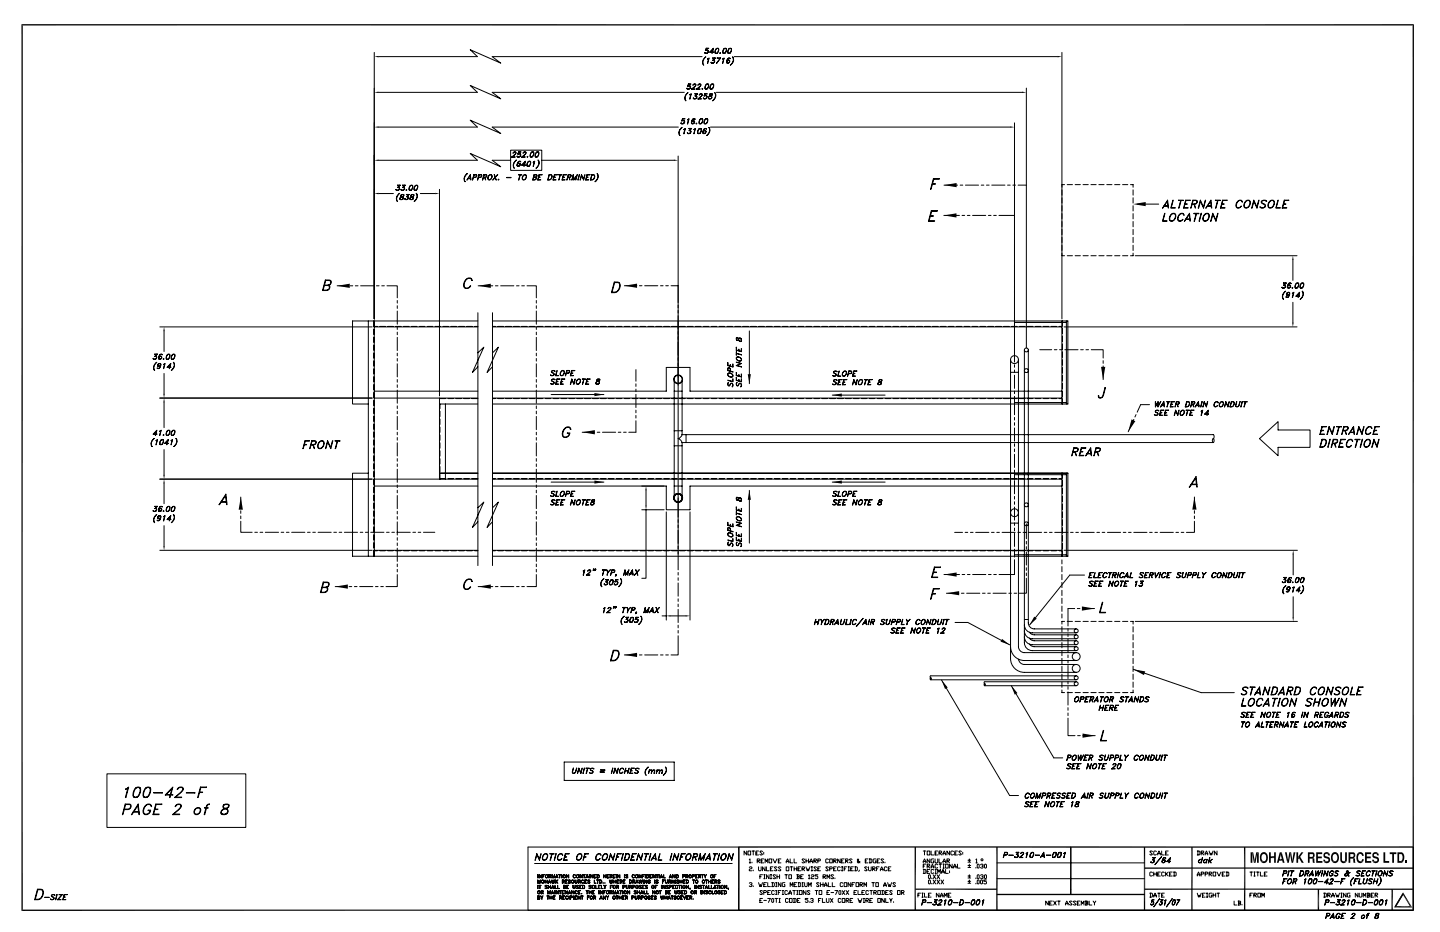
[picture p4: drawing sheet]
<svg xmlns="http://www.w3.org/2000/svg" width="432mm" height="279mm" viewBox="0 0 432 279" stroke-linecap="round" stroke-linejoin="round" font-family="sans-serif">
<g fill="none" stroke="#000" stroke-width=".4">
<path d="M6.4 7.4h417.6M6.6 7.2v265.9M423.8 7.2v265.9M221.5 253.9h202.3M274.5 253.9v19M298.9 253.9v19M373.2 253.9v19M6.4 272.9h417.6M299 268.1h44.2M343.2 260.3h80.6M395.3 266.6v6.3M417.5 266.6v6.3"/>
<path d="M418 271.9h5.5"/>
</g>
<g fill="none" stroke="#000" stroke-width=".3">
<path d="M112.2 15.7v79.9M113.5 17h29.7l-2.2-2.1 9.2 4-2.6-1.9h62.9M211.2 17.4l.5-.3-.7 .7a1.53 1.53 0 0 0 0 1.7h-.1a1.58 1.58 0 0 1 .3-2.1zM211.3 15.8l.2 .2M212.2 15l.1 .4-.4 .6M212.2 17.7l.4-.3-.4 1.6 .3-1.5zM212.4 15.3l-.3-.3-.6 .1 .3-.6h.7h-.7l-.2 .5a.57 .57 0 0 1 .8 .7 .57 .57 0 0 1-1 .3l-.1-.3 .5 .3 .5-.4M212.9 15.6h1h-1.1l1.2-1.1-.5 1.5 .3-1.3-.9 .9M213.3 18.7l.1 .2M213.8 18a.49 .49 0 0 1 .5 .5 .49 .49 0 0 1-.6 .5l-.5-.3 .5 .2 .5-.3M214 18.1l.2 .4-.4 .4M214.4 17.5l-.7-.1h.8l-.7 .7"/>
<path d="M214.4 17.4l-.7 .7 .5 .3M214.5 15.9h.6M214.8 14.6h.6M214.8 14.5h.4a.89 .89 0 0 1 .2 1 .89 .89 0 0 1-.9 .5l-.1-.7zM214.9 14.5l-.4 .6v.9M215.4 14.5v.6l-.4 .9M215.8 15.9h.3zM215.9 15.9h.1M216 17.4l-1.2 1.6 1.3-1.6h-1l.9 .1M216.7 17.7l.4-.3-.4 1.6 .3-1.5zM216.8 15.9h.6M217.1 14.6h.7"/>
<path d="M217.2 14.5h.4a.88 .88 0 0 1 .1 1 .88 .88 0 0 1-.9 .5l-.1-.7zM217.3 14.5l-.5 .8 .1 .7M217.7 14.5l.1 .6-.5 .9M217.9 18.6l.3 .3 .5-.3M218 18.4l.4-.3 .4 .3M218.3 15.9h.6M218.3 17.5h.6M218.3 18.1l-.4 .3M218.4 17.5l-.4 .6-.1 .6 .2 .2M218.5 18.1l.2 .4-.4 .4M218.7 14.6h.6M218.7 14.5h.4a.88 .88 0 0 1 .1 1 .88 .88 0 0 1-.9 .5l-.1-.7z"/>
<path d="M218.8 14.5l-.5 .8 .1 .7M218.9 17.5l.1 .1-.1-.1a.86 .86 0 0 0-1 .4 .86 .86 0 0 0 .3 1.1l.4-.2 .2-.5-.4-.3-.4 .2M219.2 14.5l.1 .6-.5 .9M219.6 17.1a1.62 1.62 0 0 1-.6 2.4l.6-.7a1.53 1.53 0 0 0 0-1.7zM220.1 17h97.1M318.4 15.7v79.9M113.5 27.7h29.7l-2.2-2.1 9.2 4-2.6-1.9h57.6M113.5 38.1h29.7l-2.2-2.1 9.2 4-2.6-1.9h55.8M204.1 38.5l.5-.3-.7 .7a1.53 1.53 0 0 0 0 1.7h-.1a1.58 1.58 0 0 1 .3-2.1zM204.2 36.9l.2 .2M205 36.2l.2 .4-.4 .5M205.1 38.8l.4-.3-.5 1.6 .4-1.4z"/>
<path d="M205.3 36.5l-.3-.3-.6 .1 .3-.7h.7h-.7l-.2 .6a.57 .57 0 0 1 .8 .7 .57 .57 0 0 1-1 .2l-.1-.2 .5 .2 .5-.3M205.9 28.1l.4-.3-.6 .7a1.53 1.53 0 0 0 0 1.7h-.1a1.58 1.58 0 0 1 .3-2.1zM206 26.5l.2 .2M206.1 39.9l.2 .1M206.2 35.9l.4-.3-.4 1.5 .3-1.4zM206.7 39.1a.49 .49 0 0 1 .5 .6 .49 .49 0 0 1-.6 .4l-.5-.3 .5 .2 .5-.3M206.8 25.8l.2 .3-.4 .6M206.8 28.4l.5-.3-.4 1.6 .3-1.5zM206.9 39.2l.2 .4-.4 .4M207 26.1l-.3-.3h-.5l.2-.6h.8h-.7l-.2 .6a.57 .57 0 0 1 .7 .7 .57 .57 0 0 1-1 .2v-.3l.5 .3 .4-.3M207.3 38.6l-.7-.1h.8l-.7 .7M207.3 38.5l-.7 .7 .5 .3"/>
<path d="M207.3 36.8l.3 .3 .6-.3M207.4 36.6l.5-.3 .3 .3M207.5 26.7h.9h-1l1.2-1.1-.2-.4-.6 .3 .1-.2 .7-.1 .1 .4-1.2 1.1M207.8 35.7h.6M207.8 36.3l-.4 .3M207.9 35.6l-.2 .3a.89 .89 0 0 0-.1 1.2M207.9 29.4l.2 .2M208 36.3l.2 .4-.4 .4M208.1 38.8l.4-.3-.5 1.6 .4-1.4zM208.3 35.6l.1 .2v-.2a.98 .98 0 0 0-1 1.5 .57 .57 0 0 0 .7-.1 .57 .57 0 0 0 .1-.7l-.7 .1M208.5 28.7a.49 .49 0 0 1 .5 .5 .49 .49 0 0 1-.6 .5l-.5-.3 .5 .2 .5-.3M208.7 28.8l.2 .4-.4 .4"/>
<path d="M208.7 37h.3zM208.8 37h.1M209 26.7h.9h-1l1.2-1.1-.1-.4-.7 .3 .1-.2 .7-.1 .1 .4-1.2 1.1M209.1 28.2l-.7-.1h.8l-.7 .7M209.1 28.1l-.7 .7 .5 .3M209.3 39.9h.6M209.4 29.6l.9 .1h-1l1.2-1.3-.1-.2-.7 .2 .4-.3 .4 .1v.5l-1.1 1M209.6 38.6l.4-.1a.89 .89 0 0 1 .2 1 .89 .89 0 0 1-.9 .5l-.1-.6zM209.6 38.7h.6M209.7 37h.6M209.7 38.6l-.4 .8v.6M210 35.7h.7"/>
<path d="M210.1 35.6h.4a.88 .88 0 0 1 .1 1 .88 .88 0 0 1-.9 .5l-.1-.6zM210.1 35.6l-.4 .9 .1 .6M210.2 38.6v.8l-.4 .6M210.5 26.6h.2zM210.6 26.6h.1M210.6 35.6l.1 .7-.5 .8M210.8 39.7l.3 .3 .5-.3M210.8 39.5l.5-.3 .4 .3M210.9 29.4l.2 .2M211.2 37h.6M211.2 38.7h.6M211.2 39.2l-.4 .4"/>
<path d="M211.3 38.6l-.4 .6-.1 .7 .2 .1M211.4 39.2l.2 .4-.4 .4M211.5 26.6h.6M211.6 35.6h.4a.88 .88 0 0 1 .1 1 .88 .88 0 0 1-.9 .5l-.1-.6zM211.6 35.7h.6M211.6 35.6l-.4 .9 .1 .6M211.7 28.7l.2 .5-.4 .4M211.8 38.6a.87 .87 0 0 0-1 .4 .87 .87 0 0 0 .3 1.1l.5-.3 .1-.5-.3-.2-.5 .2M211.8 25.3h.6M211.8 25.2h.4a.88 .88 0 0 1 .2 1 .88 .88 0 0 1-.9 .5l-.1-.6zM211.9 25.2l-.4 .9v.6M212 29l-.3-.3-.6 .1 .3-.7h.7l-.7 .1-.2 .5 .3-.1a.54 .54 0 0 1 .3 .9 .54 .54 0 0 1-.9-.1l.5 .2 .5-.3"/>
<path d="M212.1 35.6v.9l-.4 .6M212.4 25.2v.6l-.4 .9M212.4 29.4l.2 .2M212.5 38.2a1.58 1.58 0 0 1-.6 2.4l.3-.3a1.68 1.68 0 0 0 .3-2.1zM212.8 28.2h.8M212.9 28.2l-.2 .4 .7 .4v.3l-.5 .3-.4-.1v-.4l.4-.2a.64 .64 0 0 0 .7-.7zM212.9 28.2l-.1 .3 .1 .2a.53 .53 0 0 1 .6 .7 .53 .53 0 0 1-.8 .3l-.2-.1a.8 .8 0 0 1 .9-1l.1-.4M213 26.6h.6M213 38.1h89.9M213.3 25.2h.4a.88 .88 0 0 1 .2 1 .88 .88 0 0 1-.9 .5l-.1-.6zM213.3 25.3h.6M213.3 29.4l-.2 .2"/>
<path d="M213.4 25.2l-.4 .9v.6M213.9 25.2v.9l-.4 .6M214.3 27.8a1.58 1.58 0 0 1-.6 2.4l.3-.3a1.71 1.71 0 0 0 .3-2.1zM214.8 27.7h91.7M304.2 36.8v71.7M307.8 26.4v77.9M113.5 48h29.7l-2.2-2 9.2 4-2.6-2h5.5M113.5 58h4.5M118.8 56.9l.2 .1M119.4 58.3l.4-.3-.6 .7a1.52 1.52 0 0 0 0 1.7h-.1a1.57 1.57 0 0 1 .3-2.1zM119.5 56.2l.2 .4-.4 .4M119.9 55.6l-.7-.1h.8l-.7 .7 .2-.1a.54 .54 0 0 1 .1 .9 .54 .54 0 0 1-.9-.2l.6 .2 .4-.3"/>
<path d="M119.9 59.6l.2 .2M120 55.5l-.7 .7 .5 .3M120.3 56.9l.2 .1M120.3 58.4h.8M120.4 58.4l-.2 .4 .7 .4-.1 .4-.3 .2-.5-.1a1.09 1.09 0 0 1 1-.9l.1-.4zM120.4 58.4l-.1 .4a.56 .56 0 0 1 .7 .6 .56 .56 0 0 1-.8 .5l-.2-.1a.74 .74 0 0 1 .8-.9l.2-.5M120.8 59.6l-.2 .2M121.1 56.2l.1 .4-.4 .4M121.4 55.6l-.7-.1h.8l-.7 .7 .2-.1a.54 .54 0 0 1 .1 .9 .54 .54 0 0 1-.9-.2l.6 .2 .4-.3M121.4 59.6l.2 .2M121.5 55.5l-.7 .7 .5 .3M121.8 56.9h.2z"/>
<path d="M121.8 56.9h.1M122 58.9a.49 .49 0 0 1 .5 .5 .49 .49 0 0 1-.6 .5l-.4-.1-.1-.2 .5 .2 .5-.3M122.2 59l.2 .4-.4 .4M122.6 58.4l-.7-.1h.8l-.7 .7M122.6 58.3l-.7 .7h.4l.1 .3M122.7 56.9h.6M122.9 55.8l.6-.3a.89 .89 0 0 1 .1 1 .89 .89 0 0 1-.9 .5zM122.9 59.6l.2 .2M123.1 55.6h.6M123.2 55.6l-.5 .8 .1 .6M123.3 58.4h.8M123.4 58.4l-.2 .4 .7 .4-.2 .5h-.7l.2-.6a.79 .79 0 0 0 .9-.7z"/>
<path d="M123.4 58.4l-.1 .4 .7 .4a.52 .52 0 0 1-.5 .7 .52 .52 0 0 1-.6-.6l1-.5 .1-.4M123.6 55.6v.8l-.4 .6M123.8 59.6l-.2 .2M124.2 56.9h.6M124.4 55.8l.6-.3a.89 .89 0 0 1 .2 1 .89 .89 0 0 1-1 .5zM124.6 55.6h.6M124.7 55.6l-.5 .8 .1 .6M124.8 58a1.6 1.6 0 0 1-.6 2.4l.3-.3a1.68 1.68 0 0 0 .3-2.1zM125.1 55.6l.1 .6-.4 .8M126 58h4.5M131.8 56.8v61.9M139.7 52.4l.4-.3-.6 .6a1.51 1.51 0 0 0 0 1.8 1.46 1.46 0 0 1 .2-2.1z"/>
<path d="M140.3 53.6h.9M140.4 53.5h.7M141 52.4l.2 1.6-.2-1.4-1 1.4zM142 53.1l.7-.1 .2-.5-.7-.1-.5 1.6 .4-1.6 .9 .1-.3 .6-.8 .1M143.5 53.1l.8-.1 .1-.5-.7-.1-.5 1.6 .4-1.6 .9 .1-.3 .6-.8 .1M145.1 52.4h.6l.3 .3-.3 .4-.8 .1M145.2 52.4l-.5 1.6zM145.2 52.4l.7 .1v.4l-.9 .2M145.3 53.2l.3 .8-.2-.8M146.6 52.6l.4-.2a.82 .82 0 0 1 .6 1 .82 .82 0 0 1-1 .6l-.3-.7zM146.8 52.5l.2-.1a.74 .74 0 0 1 .4 1 .74 .74 0 0 1-.9 .4l-.2-.5zM148.2 52.4l.6 1.6z"/>
<path d="M149.2 52.4l-1.4 1.6zM149.4 53.8h.2l-.1 .2zM149.5 53.8h.1M152 53.2h1.2zM153.1 48v-3h9.4v3M153.1 48v3.1h9.4v-3.1M153.5 47l1 .1h-1.1l1.2-1.1-.1-.4-.7 .3 .2-.2 .7-.1v.4l-1.2 1.1M154.5 48.3l.4-.3-.6 .7a1.53 1.53 0 0 0-.1 1.7 1.58 1.58 0 0 1 .3-2.1zM155.1 49.5l.3 .3 .5-.3M155.1 46.9l.2 .1M155.5 52.4h1zM155.5 48.5h.6"/>
<path d="M155.5 49l-.4 .3 .5-.3 .4 .3M155.6 48.4l-.2 .2a.86 .86 0 0 0-.1 1.2M155.7 49l.2 .4-.4 .4M155.9 46.1l.2 .4-.5 .5M155.9 52.4l-.4 1.6 .5-1.6M156 48.4l.2 .1-.1-.1a.88 .88 0 0 0-.9 .4 .88 .88 0 0 0 .1 1.1 .51 .51 0 0 0 .7-.3 .51 .51 0 0 0-.4-.7l-.4 .2M156.1 46.4l-.3-.3-.5 .1 .2-.7h.8l-.7 .1-.2 .5h.6a.63 .63 0 0 1-.1 .8 .63 .63 0 0 1-.8 0l-.1-.1 .6 .2 .4-.3M156.5 47l1 .1h-1.1l1.2-1.1-.1-.4-.7 .3 .2-.2 .7-.1v.4l-1.2 1.1M156.9 52.6l.4-.2a.82 .82 0 0 1 .6 1 .82 .82 0 0 1-1 .6l-.3-.7zM157.1 52.5l.3-.1a.74 .74 0 0 1 .3 1 .74 .74 0 0 1-.9 .4l-.1-.5zM157.6 48.3l-.5 1.6 .3-1.4-.9 .9 1 .1h-1.1zM158.1 46.9h.2l-.1 .2z"/>
<path d="M158.1 49.7h.6M158.1 46.9h.1M158.4 48.5h.6M158.5 48.4l.4-.1a.89 .89 0 0 1 .1 1 .89 .89 0 0 1-.9 .5l-.1-.6zM158.5 48.4l-.4 .6 .1 .8M159 48.4v.6l-.4 .8M159 46.9h.6M159.4 45.7h.6M159.4 45.6l.4-.1a.89 .89 0 0 1 .2 1.1 .89 .89 0 0 1-1 .4v-.6zM159.5 45.6l-.4 .6v.8M159.9 48.6l.5-.3-.5 1.6 .4-1.4zM159.9 45.6l.1 .6-.4 .8"/>
<path d="M160 53.1l.8-.1 .1-.5-.7-.1-.4 1.5 .7-.1 .2-.5-.7-.1M160.5 46.9h.6M160.5 53.1l.3 .3-.1 .4-1 .2 .4-1.6 .9 .1v.4l-.5 .3M160.9 45.7h.6M160.9 45.6l.4-.1a.89 .89 0 0 1 .2 1.1 .89 .89 0 0 1-1 .4v-.6zM161 45.6l-.4 .6v.8M161.3 48a1.6 1.6 0 0 1-.6 2.4l.3-.3a1.7 1.7 0 0 0 .3-2.1zM161.4 45.6l.1 .6-.4 .8M161.5 53.1h.5l-.5 .1M161.6 52.4h1h-.9l-.4 1.5 .8 .1h-.9zM162.5 48h39.6M164.7 52.4a.8 .8 0 0 1 .9 .7 .8 .8 0 0 1-.8 .9h-.6z"/>
<path d="M164.7 52.4h.5a.84 .84 0 0 1 .2 1.1 .84 .84 0 0 1-1.1 .4zM166.1 53.1h.5l-.5 .1M166.3 52.4h.9zM166.3 52.4l-.4 1.5 .8 .1h-.9zM167.5 52.4h1zM168 52.4l-.4 1.6 .4-1.6M168.8 53.1h.5l-.5 .1M169 52.4h.9h-.9l-.4 1.5 .8 .1h-.9zM170.3 53.1h.7l.2-.6-.8-.1-.4 1.6 .4-1.6h.8l-.1 .6-.9 .2M170.6 53.2l.3 .8-.2-.8M171.9 52.4l.2 1.3 1-1.3-.4 1.6 .2-1.3-.8 1.3-.2-1.3-.4 1.3zM173.7 52.4l-.4 1.6z"/>
<path d="M174.4 52.4l.6 1.3 .4-1.3-.4 1.6-.6-1.4-.5 1.4zM175.9 53.1h.5l-.5 .1M176 52.4h.9h-.8l-.4 1.5 .8 .1h-.9zM177.5 52.4a.8 .8 0 0 1 .9 .7 .8 .8 0 0 1-.8 .9h-.6zM177.5 52.4a.72 .72 0 0 1 .8 .7 .72 .72 0 0 1-.7 .8h-.5zM179 52.1a1.6 1.6 0 0 1-.6 2.4l.6-.7a1.51 1.51 0 0 0 0-1.7zM203.3 46.8v120M279.6 55.1h.9l-.9 .1M279.9 53.6h1.8l-1.7 .1-1 3zM283.1 55.5h2.4M286.3 55.5h.8M287.9 55.5h.8"/>
<path d="M289.5 55.5h3.9M294.2 55.5h.8M295.8 55.5h.8M297.4 55.5h3.9M302.1 55.5h.8M303.7 55.5h.8M305.3 55.5h2.5M318.4 55.4h.8M320 55.4h1.6M322.4 55.4h1.6M324.8 55.4h1.5M327.1 55.4h1.6"/>
<path d="M329.5 55.4h1.6M331.9 55.4h1.5M334.2 55.4h1.6M336.6 55.4h1.6M339 55.4h.8v.7M339.8 56.9v1.6M339.8 59.3v1.6M279 64.7h.9l-.9 .1M279.3 63.2h1.8l-1.7 .1-.8 2.9h1.7l-.1 .1h-1.8zM283 64.6h4.7M288.5 64.6h.8M290.1 64.6h.8"/>
<path d="M291.6 64.6h4M296.4 64.6h.8M298 64.6h.7M299.6 64.6h4.6M318.4 76.7h.8M320 76.7h1.6M322.4 76.7h1.6M324.8 76.7h1.5M327.1 76.7h1.6M329.5 76.7h1.6M331.9 76.7h1.5M334.2 76.7h1.6"/>
<path d="M336.6 76.7h1.6M339.8 61.7v1.5M339.8 64v1.6M339.8 66.4v1.6M339.8 68.8v1.6M339.8 71.1v1.6M339.8 73.5v1.6M339.8 75.9v.8h-.8M340.4 76.7h48.5M341 61.2h6.5M349 61.8h1.3M349.1 61.7h1.1"/>
<path d="M349.2 63.9l-.5 2.3 1.2 .1h-1.3zM350.1 60l.3 2.4-.4-2.1-1.4 2.1zM351.1 64.4a.85 .85 0 0 1 1.4-.1 1.44 1.44 0 0 1-1.6 1.9l-.3-.8zM351.4 64.2l.8-.1a1.27 1.27 0 0 1 0 1.5 1.27 1.27 0 0 1-1.3 .5 1.55 1.55 0 0 1 .5-1.9zM351.7 60l-.5 2.3 1.2 .1h-1.3zM353.4 60h1.5zM353.7 64.3a.83 .83 0 0 1 1.3 0l-.1 .2-.1-.3a1.23 1.23 0 0 0-1.4 .5 1.23 1.23 0 0 0 .2 1.5h.4l.7-.4-.2 .2a.83 .83 0 0 1-1.3 0l.1-1.1zM354.1 60.1l-.7 2.3 .8-2.3M355.3 61.1h.7l-.7 .1M355.5 65.8h1.4M355.5 60h1.4l-1.3 .1-.6 2.2 1.3 .1h-1.4zM355.7 65.6h1.1"/>
<path d="M356.7 63.9l.2 2.4-.3-2-1.5 2zM357.5 61.1a.94 .94 0 0 0 1.4-.9l-1.1-.1-.7 2.3 .6-2.4 1.3 .2a1.02 1.02 0 0 1-.5 1 1.02 1.02 0 0 1-1 0M358 61.2l.5 1.2-.4-1.2M358 63.9h1.5zM358.7 64.1l-.6 2.2 .7-2.2M359.9 60l1 2 .6-2-.6 2.4-.9-2.1-.7 2.1zM360.2 63.9l-.7 2.4zM361.2 64.3a.83 .83 0 0 1 1.4 0 1.44 1.44 0 0 1-1.7 1.9l-.2-.8zM361.5 64.2a.67 .67 0 0 1 .7-.1 .67 .67 0 0 1 .3 .8 1.14 1.14 0 0 1-1.5 1.2 1.47 1.47 0 0 1 .5-1.9zM361.9 61.8h1.4M362.1 61.7h1.1M363.1 60l.3 2.4-.4-2.1-1.4 2.1z"/>
<path d="M363.7 63.9l.9 2.1 .7-2.1-.7 2.4-.9-2-.7 2zM364.5 60h1.4zM365.1 60.1l-.6 2.3 .7-2.3M366.4 61.1h.7l-.7 .1M366.6 60h1.4l-1.3 .1-.6 2.2 1.2 .1h-1.3zM371.1 60.3a.83 .83 0 0 1 1.4 0l-.1 .3-.1-.4a1.23 1.23 0 0 0-1.4 .6 1.23 1.23 0 0 0 .2 1.5h.4l.7-.5-.4 .4-.7 .2a1.28 1.28 0 0 1 0-2.1zM373.6 60.2a.88 .88 0 0 1 1.3 .2 .88 .88 0 0 1-.2 1.2 .88 .88 0 0 1-1.1 .7 .88 .88 0 0 1-.6-1.2zM373.8 60.2h.9a1.29 1.29 0 0 1-.1 1.5 1.29 1.29 0 0 1-1.3 .4 1.55 1.55 0 0 1 .5-1.9zM376 60l.9 2 .6-2-.6 2.4-.9-2.1-.7 2.1zM378.2 60.3a1.08 1.08 0 0 1 1.6 0l-.3-.1a.77 .77 0 0 0-1.2 .5l1.1 .8a.89 .89 0 0 1-.6 .9 .89 .89 0 0 1-1-.4l.5 .3 .8-.2 .2-.4-.3-.5a.76 .76 0 0 1-.8-.9zM380.7 60.4a.85 .85 0 0 1 1.4-.1 1.44 1.44 0 0 1-1.7 2l-.2-.8zM381 60.2h.8a1.27 1.27 0 0 1 0 1.4 1.27 1.27 0 0 1-1.3 .5 1.53 1.53 0 0 1 .5-1.9z"/>
<path d="M383.2 60l-.5 2.3 1.2 .1h-1.3zM384.9 61.1h.7l-.7 .1M385.1 60h1.4l-1.3 .1-.6 2.2 1.2 .1h-1.3zM387.7 77.9v6.2M47.9 98h63.7M49.2 99.3v6.1M97.3 85.4l.5 .1a1.03 1.03 0 0 0 1.3-1.3l-1.4-.1-.8 2.9h.5a1.03 1.03 0 0 0 1.3-1.3l-1.4-.1M98.3 85.4l.5 .2a.99 .99 0 0 1-.9 1.5h-1.2l.9-3.2 1.6 .2a.99 .99 0 0 1-.9 1.5M101.1 85.7h3.1M105 85.7h.8M106.6 85.7h.8M108.1 85.7h4"/>
<path d="M110.4 96.2v70.6M112.1 96.2v1.7M112.1 98.7v1.6M112.2 97.9h.9M112.2 98h31.1M112.2 96.2v70.6M112.9 85.7h.8M113.9 97.9h1.6M114.5 85.7h.8M116 85.7h3.1v3.6M116.3 97.9h1.6M118.7 97.9h1.5"/>
<path d="M119.1 90.1v.8M119.1 91.7v.8M119.1 93.2v4M119.1 98v.8M119.1 99.6v.8M121.1 97.9h1.5M123.4 97.9h1.6M125.8 97.9h1.6M128.2 97.9h1.5M130.5 97.9h1.6M132.9 97.9h1.6M135.3 97.9h1.5"/>
<path d="M137.6 97.9h1.6M139.7 83.8a1.11 1.11 0 0 1 1.8 0l-.1 .3-.1-.5a1.64 1.64 0 0 0-1.9 .8 1.64 1.64 0 0 0 .2 1.9 1.19 1.19 0 0 0 1.4-.6h.1a1.08 1.08 0 0 1-1.2 .9 1.08 1.08 0 0 1-.9-1.3zM140 97.9h1.6M142.4 97.9h.9M143.3 96.2h-37.6v24.9h4.7M143.3 93.7v75.8M143.4 85.7h2.8M147 85.7h.8M147.7 96.2h172.5v24.9h-172.5M147.7 97.9h.8M147.7 98h170.7M147.7 93.7v75.8"/>
<path d="M148.5 85.7h.8M149.3 97.9h1.6M150.1 85.7h4M151.7 97.9h1.6M154.1 97.9h1.5M154.9 85.7h.8M156.4 97.9h1.6M156.4 85.7h.8M158 85.7h2.8v3.6M158.8 97.9h1.6M160.8 90.1v.8M160.8 91.7v.8"/>
<path d="M160.8 93.2v4M160.8 98v.8M160.8 99.6v.8M161.2 97.9h1.6M163.5 97.9h1.6M165.9 97.9h1.6M168.3 97.9h1.6M170.6 97.9h1.6M173 97.9h1.6M175.4 97.9h1.6M177.8 97.9h1.5M180.1 97.9h1.6"/>
<path d="M182.5 97.9h1.6M184.2 84.6l.6-.1a.99 .99 0 0 1 1.2 1.3l-.5 1.2a1.87 1.87 0 0 1-2.2 .7zM184.3 84.7l1.3 .2a1.91 1.91 0 0 1-.2 2 1.91 1.91 0 0 1-1.9 .7zM184.9 97.9h1.5M187.2 85.7h2.2M187.2 97.9h1.6M189.6 97.9h1.6M190.1 85.7h.8M191.7 85.7h.8M192 97.9h1.5M193.3 85.7h4M194.4 97.9h1.5"/>
<path d="M196.7 97.9h1.6M198.1 85.7h.7M199.1 97.9h1.6M199.6 85.7h.8M201.2 85.7h2.1M201.5 97.9h1.5M203.8 97.9h1.6M206.2 97.9h1.6M208.6 97.9h1.5M210.9 97.9h1.6M213.3 97.9h1.6M215.7 97.9h1.6"/>
<path d="M218.1 97.9h1.5M220.4 97.9h1.6M222.8 97.9h1.6M224.7 99.2v15.8M225.1 97.9h1.6M227.5 97.9h1.6M229.9 97.9h1.6M232.3 97.9h1.5M234.6 97.9h1.6M237 97.9h1.6M239.4 97.9h1.6M241.7 97.9h1.6"/>
<path d="M244.1 97.9h1.6M246.5 97.9h1.6M248.9 97.9h1.5M251.2 97.9h1.6M253.6 97.9h1.6M256 97.9h1.6M258.3 97.9h1.6M260.7 97.9h1.6M263.1 97.9h1.6M265.5 97.9h1.5M267.8 97.9h1.6M270.2 97.9h1.6"/>
<path d="M272.6 97.9h1.6M274.9 97.9h1.6M277.3 97.9h1.6M279.7 97.9h1.6M282 97.9h1.6M284.4 97.9h1.6M286.8 97.9h1.6M289.2 97.9h1.5M291.5 97.9h1.6M293.9 97.9h1.6M296.3 97.9h1.5M298.6 97.9h1.6"/>
<path d="M301 97.9h1.6M303.4 97.9h1.5M304.2 96.7h15.6M305.8 97.9h1.5M308.1 97.9h1.6M310.5 97.9h1.6M312.9 97.9h1.5M315.2 97.9h1.6M317.6 97.9h.8M318.4 96.2v24.9M318.6 96.2v1.4M318.6 98.4v1.6"/>
<path d="M319.1 98h69.8M319.8 96.2v24.9M384.5 86.2l.1 .1M385.1 87.6l.4-.3-.3 .3a1.67 1.67 0 0 0-.3 2.1 1.42 1.42 0 0 1 .2-2.1zM385.2 85.5l.2 .5-.4 .3M385.6 84.9l-.7-.1h.8l-.7 .7 .2-.1a.54 .54 0 0 1 0 .9 .54 .54 0 0 1-.8-.2l.5 .2 .5-.3M385.6 84.8l-.7 .7 .5 .3M385.7 89h.6M385.8 88.2l.3 .3 .5-.3M385.9 88l.4-.3 .4 .3M386.1 86l.3 .3 .5-.3M386.1 85.8l.5-.3 .3 .3"/>
<path d="M386.2 87.7l-.4 .4 .2 .4M386.5 87.7l.2 .4-.5 1M386.5 85h.6M386.5 85.5l-.4 .4M386.6 84.9l-.2 .2a.89 .89 0 0 0-.1 1.2M386.6 88.3l-.7 .2a.53 .53 0 0 1 .1-.8 .53 .53 0 0 1 .8 .2l-.2 .6a.7 .7 0 0 1-1 .6v-.1l.1 .1M386.7 88.1l-.5 .4M386.7 85.5l.2 .5-.4 .3M387.1 84.9l.1 .1-.1-.1a.87 .87 0 0 0-1 .4 .87 .87 0 0 0 .2 1.1 .51 .51 0 0 0 .7-.3 .51 .51 0 0 0-.4-.7l-.4 .2M387.4 86.3h.3zM387.5 86.3h.1M387.5 87.9l.5-.3-.4 1.6 .3-1.4z"/>
<path d="M387.7 90.6v6.2M388.4 86.3h.6M388.7 88.7l1 .1h-1.1l1.1-1.2-.4 1.6 .3-1.4-.9 1M388.7 85h.7M388.8 84.9l.4-.1a.89 .89 0 0 1 .1 1.1 .89 .89 0 0 1-.9 .4l-.1-.6zM388.9 84.9l-.5 .8 .1 .6M389.3 84.9l.1 .6-.5 .8M389.9 86.3h.6M390.2 85h.7M390.3 84.9l.4-.1a.89 .89 0 0 1 .1 1.1 .89 .89 0 0 1-.9 .4l-.1-.6zM390.4 84.9l-.5 .8 .1 .6M390.5 87.3a1.61 1.61 0 0 1-.7 2.4l.4-.3a1.67 1.67 0 0 0 .3-2.1z"/>
<path d="M390.8 84.9v.8l-.4 .6M46 107.5l.1 .2M46.5 106.7a.5 .5 0 0 1 .5 .6 .5 .5 0 0 1-.6 .4l-.5-.3 .5 .3 .5-.3M46.6 108.9l.4-.3-.6 .7a1.53 1.53 0 0 0 0 1.7h-.1a1.58 1.58 0 0 1 .3-2.1zM46.7 106.8l.2 .4-.4 .5M47.1 106.2h-.7h.8l-.7 .6M47.1 106.2l-.7 .6 .5 .3M47.2 110.4h.6M47.3 109.5l.3 .3 .5-.3M47.4 109.3l.4-.3 .4 .3M47.6 107.4l.3 .3 .5-.3M47.6 107.1l.5-.3 .4 .3"/>
<path d="M47.8 109l-.5 .5 .2 .3M47.9 119.3h63.7M48 109l.2 .5-.5 .9M48 106.3h.6M48 106.8l-.4 .4M48.1 106.2l-.2 .2a.89 .89 0 0 0-.1 1.3M48.1 109.7l-.4 .2a.5 .5 0 0 1-.4-.6 .5 .5 0 0 1 .6-.4l.3 .1a.86 .86 0 0 1-.1 1.1 .86 .86 0 0 1-1 .2l.1 .1M48.2 109.5l-.4 .3M48.2 106.8l.3 .4-.5 .5M48.6 106.2l.1 .2-.1-.2a.86 .86 0 0 0-1 .5 .86 .86 0 0 0 .3 1 .59 .59 0 0 0 .5-.3 .59 .59 0 0 0 0-.6l-.7 .2M48.9 107.6h.3zM49 107.6h.1"/>
<path d="M49 109.2l.5-.3-.5 1.6 .4-1.4zM49.2 112v6.1M49.9 107.6h.6M50.1 106.4l.6-.2a.89 .89 0 0 1 .1 1 .89 .89 0 0 1-.9 .5l-.1-.6zM50.2 110.1h1h-1.1l1.1-1.2-.4 1.6 .3-1.3-.9 .9M50.3 106.3h.6M50.4 106.2l-.5 .9 .1 .6M50.8 106.2v.9l-.4 .6M51.4 107.6h.6M51.8 106.3h.6M51.8 106.2h.4a.89 .89 0 0 1 .1 1 .89 .89 0 0 1-.9 .5v-.9zM51.9 106.2l-.5 .9 .1 .6"/>
<path d="M52 108.6a1.6 1.6 0 0 1-.6 2.4l.3-.3a1.7 1.7 0 0 0 .3-2.1zM52.3 106.2v.9l-.4 .6M112.1 101.1v1.6M112.1 103.4v1.6M112.1 105.8v1.6M112.1 108.2v1.5M112.1 110.6v1.5M112.1 112.9v1.6M112.1 115.3v1.6M112.1 117.7v1.5M112.2 117.3h31.1M112.2 119.3h31.1"/>
<path d="M119.1 101.1v4M119.1 105.9v.8M119.1 107.5v.7M119.1 109.1v3.9M119.1 113.8v.8M119.1 115.4v.7M119.1 116.9v4M131.8 119.5h1.8M131.8 119.3v24.3M134.4 119.5h1.6M136.7 119.5h1.6M139.1 119.5h1.6"/>
<path d="M141.5 119.5h1.8M143.3 105.8l1.8-1.7-3.4 7.6 1.6-1.7M147.7 105.8l1.8-1.7-3.5 7.6 1.7-1.7M147.7 117.3h52.1v-7.1h7.1v7.1h111.5M147.7 119.3h170.7M147.7 119.5h.8M149.3 119.5h1.6M151.7 119.5h1.6M154.1 119.5h1.5M156.4 119.5h1.6M158.8 119.5h1.6M160.8 101.1v4"/>
<path d="M160.8 105.9v.8M160.8 107.5v.7M160.8 109.1v3.9M160.8 113.8v.8M160.8 115.4v.7M160.8 116.9v4M161.2 119.5h1.6M163.5 119.5h1.6M165.3 118.3h15.8M165.4 111.3l.4-.2 .6 .2a.58 .58 0 0 0-.6-.2 .58 .58 0 0 0-.4 .5l.6 .3a.54 .54 0 0 1-.2 .7 .54 .54 0 0 1-.7-.2 .53 .53 0 0 0 .6 .2 .53 .53 0 0 0 .3-.6l-.6-.3zM165.4 113.8l.4-.2 .6 .2a.57 .57 0 0 0-.6-.1 .57 .57 0 0 0-.4 .5l.8 .5-.3 .4h-.7l-.1-.1 .5 .1 .5-.1a.59 .59 0 0 0-.7-.8zM165.9 119.5h1.6"/>
<path d="M166.9 114.4h.4h-.4M167 111.1l-.3 1.5h.8h-.9zM167 113.6h.9l-.8 .1-.4 1.4 .8 .1h-.9zM168.3 119.5h1.6M168.3 114.4h.5h-.5M168.4 111.2l.6-.1a.84 .84 0 0 1 .1 1.1 .84 .84 0 0 1-1.1 .2v-.7zM168.4 113.6h1l-.9 .1-.4 1.4 .8 .1h-.9zM168.5 111.2l.2-.1a.74 .74 0 0 1 .5 .9 .74 .74 0 0 1-.9 .6l-.2-.1-.1-.5zM169.8 111.8l.8-.1 .1-.5-.7-.1-.5 1.5 .4-1.5 .9 .1-.2 .6-.8 .1M170.6 119.5h1.6M171.3 111.8h.5l-.5 .1M171.4 111.1h1h-.9l-.4 1.5h.8h-.9z"/>
<path d="M171.4 113.6l.7 1.4 .4-1.4-.4 1.6-.6-1.4-.5 1.4zM173 119.5h1.6M173.1 113.8l.7-.2a.84 .84 0 0 1 .1 1.1 .84 .84 0 0 1-1.1 .3v-.4zM173.3 113.8l.2-.1a.75 .75 0 0 1 .5 .9 .75 .75 0 0 1-.8 .5l-.4-.5zM174.6 113.6h1zM175 113.7l-.4 1.5 .5-1.5M175.4 119.5h1.6M175.9 114.4h.5h-.5M176 113.6h1l-.9 .1-.4 1.4 .8 .1h-.9zM177.8 119.5h1.5M178.7 115l.2 .1M179.1 113.8h.7"/>
<path d="M179.1 113.7l-.1 .5 .7 .5-.2 .3h-.7a.91 .91 0 0 1 .9-.8l.2-.5zM179.2 113.7l-.1 .5 .5 .2 .1 .3-.2 .4-.6 .1-.3-.4 .2-.3 .9-.3 .1-.5M179.6 115l-.3 .1M180.1 119.5h1.6M182.5 119.5h1.6M184.9 119.5h1.5M187.2 119.5h1.6M189.6 119.5h1.6M190.7 110.8v3.5M190.7 115.1v.7M190.7 116.6v.8M190.7 118.2v4"/>
<path d="M192 119.5h1.5M194.4 119.5h1.5M196.7 119.5h1.6M199.1 119.5h1.6M201.5 119.5h1.5M202.2 117.3h2.3M202.2 114.3v34.4M203.8 119.5h1.6M204.5 114.3v16M206.2 119.5h1.6M208.6 119.5h1.5M210.9 119.5h1.6"/>
<path d="M213.3 119.5h1.6M215.7 119.5h1.6M218.1 119.5h1.5M218.2 114l1.5 .4 .1-.8v.8zM218.2 108.7l.1 .8 1.4 .4 .1-.8v.9l-1.6-.4zM218.3 112a.95 .95 0 0 1 1-.1 .95 .95 0 0 1 .5 1 .92 .92 0 0 1-1.1 0 .92 .92 0 0 1-.4-.9zM218.3 114.7l.1-.1v.9l.2 .1 .6-.7a.6 .6 0 0 1 .6 .4 .6 .6 0 0 1-.2 .7 .53 .53 0 0 0 .1-.7 .53 .53 0 0 0-.6-.3l-.3 .6-.4 .1-.2-.5zM218.4 112a.86 .86 0 0 1 .9 0 .86 .86 0 0 1 .3 .9 .86 .86 0 0 1-.9 0 .86 .86 0 0 1-.3-.9zM219 111.2l-.1-.8-.5-.1-.1 .7 1.5 .5-1.6-.4 .2-.9 .6 .3v.8M219 109.7v-.4v.4M220.4 119.5h1.6M220.8 113.1l.1 .9 1.4 .4 .1-.8v.8l-1.6-.4z"/>
<path d="M220.8 111.7l.1 .8 1.4 .4 .1-.8v.9l-1.6-.4zM220.8 108.5l1.6 .5-1.4 .6 1.4 .4-1.6-.4 1.3-.6zM220.8 105.5l.1 .9zM220.8 104.1l.1 .8 1.4 .4 .1-.8v.9l-1.6-.4zM220.9 107.1a.86 .86 0 0 1 1 .1 .86 .86 0 0 1 .2 1 .96 .96 0 0 1-1.2-1.1zM220.9 101.2v.7l.4 .2 .4-.7h.3l.3 .4-.1 .5h-.4l-.3-.4a.64 .64 0 0 0-.6-.7zM220.9 114.7l.1-.1-.1 .9 .3 .1 .6-.7a.6 .6 0 0 1 .6 .4 .6 .6 0 0 1-.3 .7 .54 .54 0 0 0 .2-.7 .54 .54 0 0 0-.6-.3l-.3 .6-.4 .1-.2-.5zM220.9 105.9l1.5 .5-1.5-.4M220.9 101.3l.4 .1a.8 .8 0 0 0 1 .9 .57 .57 0 0 0 0-.7 .57 .57 0 0 0-.8-.1l-.2 .5-.4-.1M220.9 107.1a.87 .87 0 0 1 1 .1 .87 .87 0 0 1 .3 .9 .87 .87 0 0 1-1 0 .87 .87 0 0 1-.3-1zM220.9 101.2v.8M221.5 114.2v-.5l.1 .5"/>
<path d="M221.5 112.7v-.4l.1 .5M221.5 105.1v-.4l.1 .5M222.1 101.5l.2 .2M222.3 102.2l-.2 .2M222.8 119.5h1.6M225.1 119.5h1.6M227.5 119.5h1.6M229.9 119.5h1.6M232.3 119.5h1.5M234.6 119.5h1.6M237 119.5h1.6M239.4 119.5h1.6"/>
<path d="M241.7 119.5h1.6M244.1 119.5h1.6M246.5 119.5h1.6M248.9 119.5h1.5M249.6 118.4h15.8M250 111.4l.4-.2 .6 .2a.58 .58 0 0 0-.6-.1 .58 .58 0 0 0-.4 .4l.8 .5a.61 .61 0 0 1-.5 .6 .61 .61 0 0 1-.6-.2 .54 .54 0 0 0 .6 .1 .54 .54 0 0 0 .3-.6l-.6-.3zM250 114l.4-.2 .6 .2a.58 .58 0 0 0-.6-.2 .58 .58 0 0 0-.4 .5l.6 .3a.55 .55 0 0 1-.2 .8 .55 .55 0 0 1-.7-.3 .48 .48 0 0 0 .7 .2 .48 .48 0 0 0 .1-.7l-.5-.2zM251.2 119.5h1.6M251.5 114.5h.4l-.4 .1M251.6 111.2l-.3 1.5 .8 .1h-.9zM251.6 113.8h.9l-.8 .1-.4 1.4 .8 .1h-.9zM252.9 114.5l.4 .1h-.4"/>
<path d="M252.9 111.4l.4-.2a.77 .77 0 0 1 .5 1.1 .77 .77 0 0 1-1.2 .2zM253 113.8h.9l-.8 .1-.4 1.4 .8 .1h-.9zM253.1 111.4l.2-.1a.74 .74 0 0 1 .5 .9 .74 .74 0 0 1-.9 .5l-.3-.5zM253.6 119.5h1.6M254.4 112l.8-.1 .1-.5-.7-.1-.5 1.5 .4-1.6 .9 .2-.2 .6h-.8M255.9 112h.5h-.5M256 119.5h1.6M256 111.2h.9l-.8 .1-.4 1.4 .8 .1h-.9zM256 113.8l.6 1.3 .5-1.3-.4 1.6-.6-1.4-.5 1.4zM257.7 114l.4-.2a.81 .81 0 0 1 .5 1 .81 .81 0 0 1-1.1 .5l-.1-.6zM257.9 113.9h.2a.74 .74 0 0 1 .5 .8 .74 .74 0 0 1-.9 .6l-.3-.6zM258.3 119.5h1.6"/>
<path d="M259.2 113.8h1zM259.6 113.9l-.4 1.5 .5-1.5M260.5 114.5h.5l-.5 .1M260.6 113.8h.9l-.8 .1-.4 1.4 .8 .1h-.9zM260.7 119.5h1.6M263.1 119.5h1.6M263.3 115.1l.2 .2M263.7 113.9h.7M263.7 113.9l-.1 .4 .7 .5-.2 .4-.6 .1-.2-.3 .2-.3 1-.6-.2-.3zM263.8 113.9l-.1 .4 .4 .1a.5 .5 0 0 1-.1 .9 .5 .5 0 0 1-.7-.5l.9-.5 .2-.4M264.2 115.1l-.3 .2M265.5 119.5h1.5"/>
<path d="M267.8 119.5h1.6M270.2 119.5h1.6M272.6 119.5h1.6M274.9 119.5h1.6M277.3 119.5h1.6M279.7 119.5h1.6M282 119.5h1.6M284.4 119.5h1.6M286.8 119.5h1.6M289.2 119.5h1.5M291.5 119.5h1.6M293.9 119.5h1.6"/>
<path d="M296.3 119.5h1.5M298.6 119.5h1.6M301 119.5h1.6M303 107.8v89.6a4.2 4.2 0 0 0 4.2 4.2h15.5M303 111.6h2.4M303.4 119.5h1.5M304.2 109.3v.8M304.2 110.9v.8M304.2 112.5v3.9M304.2 117.2v.8M304.2 118.8v5.5M305.4 107.8v86.1a1.8 1.8 0 0 0 1.8 1.7h15.5"/>
<path d="M305.8 119.5h1.5M307.2 104.9v87.8a2.36 2.36 0 0 0 2.3 2.4h13.2M308.1 119.5h1.6M308.4 104.9v81.9a1.78 1.78 0 0 0 1.7 1.7h12.6M310.5 119.5h1.6M311.8 104.8h3.6M312.9 119.5h1.5M315.2 119.5h1.6M316.1 104.8h.8M317.6 119.5h.8M317.7 104.8h.8M318.6 100.8v1.6"/>
<path d="M318.6 103.1v1.6M318.6 105.5v1.6M318.6 107.9v1.6M318.6 110.3v1.5M318.6 112.6v1.6M318.6 115v1.6M318.6 117.4v1.5M318.6 119.7v1.4M319.3 104.8h4M324 104.8h.8M325.6 104.8h.8M327.2 104.8h3.6v2.5"/>
<path d="M330.8 108.1v.8M330.8 109.7v.8M330.8 111.3v2.5M331.3 116.2l-.4 2.4a.95 .95 0 0 1-1.4 .6l-.1-.6 .4 .6 .6-.1zM45.9 131.8l.4-.4-.4 .3a1.68 1.68 0 0 0-.3 2.2 1.45 1.45 0 0 1 .3-2.1zM46 130.1l1 .1h-1.1l1.2-1.2-.5 1.5 .3-1.3-.9 1M46.8 132.1l.4-.4-.4 1.6 .3-1.4zM47.9 129.3l.4-.3-.4 1.5 .3-1.4zM48 133.2h.6M48.3 131.9h.6M48.4 131.8l.3-.1a.89 .89 0 0 1 .2 1.1 .89 .89 0 0 1-.9 .4v-.8zM48.4 131.8l-.4 .9v.5"/>
<path d="M48.9 131.8v.9l-.4 .5M48.9 130.4h.2zM49 130.4h.1M49.2 120.6v7.6M49.2 134.8v7.6M49.9 130.4h.6M50.2 129.1h.7M50.3 129h.4a.89 .89 0 0 1 .1 1 .89 .89 0 0 1-.9 .5l-.1-.6zM50.4 129l-.5 .9 .1 .6M50.5 131.7l-.5 1.6 .4-1.3-1 .9h1.1h-1.2zM50.8 129l.1 .6-.5 .9M51.3 132.1l.5-.4-.5 1.6 .3-1.4z"/>
<path d="M51.4 130.4h.6M51.8 129.1h.6M51.8 129h.4a.89 .89 0 0 1 .1 1 .89 .89 0 0 1-.9 .5l-.1-.6zM51.9 129l-.4 .6v.9M52.3 129l.1 .6-.5 .9M52.7 131.4a1.62 1.62 0 0 1-.6 2.5l.3-.3a1.68 1.68 0 0 0 .3-2.2zM91.3 133.2h.6l-.7 .2M91.5 132.1h1.3l-1.3 .1-.7 2.3zM93.3 133.2a.96 .96 0 0 0 1.4-.8l-1.1-.2-.7 2.3 .6-2.4h.9l.4 .3a1.03 1.03 0 0 1-1.5 1M93.8 133.4l.5 1.1-.3-1.1M95.8 132.5l.3-.3a.73 .73 0 0 1 .8 0 .73 .73 0 0 1 .3 .8 1.18 1.18 0 0 1-.5 1.3 1.18 1.18 0 0 1-1.4-.1l-.1-.6zM96 132.4l.4-.2a1.03 1.03 0 0 1 .8 1 1.03 1.03 0 0 1-.7 1 .67 .67 0 0 1-.8 .1 .67 .67 0 0 1-.3-.7z"/>
<path d="M98.2 132.1l.9 2.1 .7-2.1-.6 2.4-.9-2-.7 2zM100.5 132.1h1.5zM101.1 132.2l-.6 2.3 .7-2.3M112.1 120v1.6M112.1 122.4v1.6M112.1 124.8v1.5M112.1 127.1v1.6M112.1 129.5v1.6M112.1 131.9v1.6M112.1 134.3v1.5M112.1 136.6v1.6M112.1 139v1.6"/>
<path d="M119.1 121.7v.8M119.1 123.3v.8M119.1 124.8v4M119.1 129.6v.8M119.1 131.2v.8M119.1 132.7v4M119.1 137.5v.8M119.1 139.1v.7M131.8 121.1h11.5M131.9 121.1v1.4M131.9 123.3v1.6M131.9 125.7v1.5"/>
<path d="M131.9 128v1.6M131.9 130.4v1.6M131.9 132.8v1.5M131.9 135.1v1.6M131.9 137.5v1.6M131.9 139.9v1.6M133.6 121.1v22.5M160.8 121.7v.8M160.8 123.3v.8M160.8 124.8v4M160.8 129.6v.8M160.8 131.2v.8"/>
<path d="M160.8 132.7v4M160.8 137.5v.8M160.8 139.1v.7M169.3 128.4a1.08 1.08 0 0 1 1.8 0l.1 .3a1.05 1.05 0 0 0-1-.6 1.05 1.05 0 0 0-1 .6 1.46 1.46 0 0 0 0 2.3 1.19 1.19 0 0 0 1.5-1.1h-.6l.8-.1a1.18 1.18 0 0 1-.9 1.3 1.18 1.18 0 0 1-1.4-.7 2.31 2.31 0 0 1 .7-2zM174.6 129.6h2.1M177.5 129.6h.8M179.1 129.6h.8M180.7 129.6h3.9M185.4 129.6h.8M187 129.6h.8M190.7 123v.8M190.7 124.5v.8"/>
<path d="M190.7 126.1v3.5h-2.1M202.2 133.6h2.3M202.2 129.1h2.3M204.5 130.3l-.5 .9-.7 .3 .8 .4 .4 .8M204.5 130.3h159.3l.3 .6-.3 .6M204.5 132.7h159.3M204.5 132.7v16M205.7 130.3v2.4M304.2 125.1v.8M304.2 126.7v.8M304.2 128.3v3.9M304.2 133v.8"/>
<path d="M304.2 134.6v.8M304.2 136.2v3.9M304.2 120.7h15.6M321.8 135.4a.94 .94 0 0 0 1.4-.9l-1.1-.1-.7 2.2 .6-2.3 1.3 .2a1.02 1.02 0 0 1-.5 1 1.02 1.02 0 0 1-1 0M322.3 135.5l.5 1.1-.4-1.1M324 135.4h.7l-.7 .1M324.2 134.3h1.4l-1.3 .1-.6 2.1 1.3 .1h-1.4zM325.9 136.1h1.4M326 136h1.2M327.1 134.3l.2 2.3-.3-2-1.5 2zM328.4 135.4a.95 .95 0 0 0 1.4-.9l-1.1-.1-.7 2.2 .6-2.3 1.3 .2a1.01 1.01 0 0 1-.4 1 1.01 1.01 0 0 1-1.1 0M329 135.5l.5 1.1-.4-1.1"/>
<path d="M339.3 127.2l-1 2.2M340 125.7l-.3 .7M340.7 124.3l-.4 .7M344.7 121.3h-2.7l-1 2.3M346.4 120.4l.1 1.4 .8-1.4v1.4l.8-1.4-.9 1.6v-1.4l-.7 1.4zM346.5 123.2l.4-.2 .6 .2a.56 .56 0 0 0-.6-.2 .56 .56 0 0 0-.4 .5l.7 .5a.61 .61 0 0 1-.4 .6 .61 .61 0 0 1-.7-.3l.6 .2 .4-.2v-.5l-.7-.3zM348 123.7h.4l-.5 .1M348.1 123h.9h-.9l-.3 1.5h.8h-.9zM348.2 121.6h.9M348.3 121.5h.8M349 120.4l.2 1.6-.3-1.4-.9 1.4zM349.4 123.7h.4l-.4 .1"/>
<path d="M349.5 123h.9h-.8l-.4 1.5h.8h-.9zM349.9 120.4h1zM350.3 120.5l-.4 1.5 .5-1.5M351.2 121.2h.4h-.4M351.3 120.4h.9l-.8 .1-.4 1.4 .8 .1h-.9zM352.5 123l.6 1.3 .5-1.3-.4 1.5-.6-1.3-.5 1.3zM352.6 121.2l.7-.1 .2-.6h-.7l-.5 1.5 .5-1.6h.6l.3 .3a.74 .74 0 0 1-1.1 .5M353 121.2l.3 .8-.2-.8M354.2 123.2l.4-.2a.81 .81 0 0 1 .6 1 .81 .81 0 0 1-1.1 .5l-.3-.6zM354.4 123.1l.2-.1a.68 .68 0 0 1 .3 1 .68 .68 0 0 1-1 .2zM355.7 123h1zM355.8 120.4a.8 .8 0 0 1 .9 .7 .8 .8 0 0 1-.8 .9h-.5z"/>
<path d="M355.9 120.5h.4a.83 .83 0 0 1 .3 1.1 .83 .83 0 0 1-1.1 .3zM356.2 123l-.5 1.5zM357 123.7h.4l-.4 .1M357.1 123h.9h-.8l-.4 1.5h.8h-.9zM357.3 121.2l.8-.1 .1-.6h-.7l-.5 1.5 .4-1.6h.6l.3 .3a.74 .74 0 0 1-1 .5M357.7 121.2l.3 .8-.3-.8M358.6 121.6h.9M358.7 121.5h.8M359.4 120.4l.2 1.6-.3-1.4-.9 1.4zM360.2 123.3l.5-.3-.5 1.5 .3-1.4zM360.4 120.4l-.4 1.6zM361.1 120.4l.6 1.4 .5-1.4-.5 1.6-.6-1.4-.4 1.4z"/>
<path d="M361.3 124.1l1.1 .1h-1.2l1.2-1.2-.4 1.5 .2-1.3-.9 1M363.7 131.6l.1-.1a.84 .84 0 0 1 0 1.2l-.3-.4zM364.3 120.7l.6-.3 .4 .4-.1-.2a.78 .78 0 0 0-1 .3 .78 .78 0 0 0 .1 1l.8-.3-.3 .3h-.6a.89 .89 0 0 1 .1-1.2zM366 120.6l.6-.2a.84 .84 0 0 1 .1 1.1 .84 .84 0 0 1-1.1 .3l.1-.7zM366.1 120.5h.3a.74 .74 0 0 1 .4 .9 .74 .74 0 0 1-.8 .5l-.3-.5zM367.6 120.4l.6 1.4 .4-1.4-.4 1.6-.6-1.4-.4 1.4zM369.2 120.4a.8 .8 0 0 1 .9 .7 .8 .8 0 0 1-.8 .9h-.5zM369.3 120.5h.4a.83 .83 0 0 1 .3 1.1 .83 .83 0 0 1-1.1 .3zM370.8 120.4l-.2 1.4h.7l.6-1.4-.2 .4a.94 .94 0 0 1-1.1 1.1l-.1-.4zM372.5 120.4l-.5 1.6zM373 120.4h1zM373.4 120.5l-.4 1.5 .5-1.5"/>
<path d="M377.7 131.5l5.5-5.1v2.5h9.6v5.2h-9.6v2.5zM396.2 129h.7l-.7 .1M396.4 127.9h1.4l-1.3 .1-.6 2.1 1.2 .1h-1.3zM396.4 131.7a.92 .92 0 0 1 1.3 .9l-.3 .9a1.37 1.37 0 0 1-1.6 .6zM396.5 131.8h.7a1.2 1.2 0 0 1 .4 1.4 1.2 1.2 0 0 1-1.2 .8h-.5zM398.5 127.9l1 2 .6-2-.6 2.3-.9-2-.7 2zM398.8 131.7l-.7 2.4zM399.6 132.8a.97 .97 0 0 0 1.4-.9l-1.1-.1-.7 2.3 .6-2.4h.9l.4 .2a1.03 1.03 0 0 1-1.5 1M400.1 132.9l.5 1.2-.4-1.2M400.8 127.9h1.5zM401.4 128l-.5 2.2 .7-2.2M401.8 132.8h.7l-.7 .1"/>
<path d="M402 131.7h1.4l-1.3 .1-.5 2.2 1.2 .1h-1.4zM402.8 129a.96 .96 0 0 0 1.3-.9l-1.1-.1-.7 2.2 .6-2.3h1l.3 .2a1.03 1.03 0 0 1-1.5 1M403.3 129.1l.5 1.1-.4-1.1M404.2 132a.83 .83 0 0 1 1.4 0l-.1 .3-.1-.4a1.23 1.23 0 0 0-1.4 .6 1.23 1.23 0 0 0 .2 1.5h.4l.7-.5-.2 .2a.83 .83 0 0 1-1.3 0v-1.1zM404.7 129.7h1.4M404.9 129.6h1.1M405.9 127.9l.2 2.3-.3-2-1.5 2zM406.3 131.7h1.5zM407 131.8l-.6 2.3 .7-2.3M407.5 127.9l.9 2 .6-2-.6 2.3-.9-2-.7 2zM408.5 131.7l-.7 2.4zM409.4 132.1a.85 .85 0 0 1 1.5-.1 1.44 1.44 0 0 1-1.7 2l-.2-.8z"/>
<path d="M409.8 131.9h.9a1.29 1.29 0 0 1-.1 1.5 1.29 1.29 0 0 1-1.3 .5 1.55 1.55 0 0 1 .5-2zM410 128.2a.83 .83 0 0 1 1.3 0v.2l-.2-.3a1.23 1.23 0 0 0-1.4 .6 1.23 1.23 0 0 0 .2 1.4h.5l.6-.4-.1 .2a.83 .83 0 0 1-1.4 0l.1-1.1zM412 131.7l.9 2 .7-2-.7 2.4-.9-2.1-.6 2.1zM412.1 129h.7l-.7 .1M412.3 127.9h1.4l-1.3 .1-.6 2.1 1.2 .1h-1.3zM46 153.1l.1 .2M46.5 152.4a.49 .49 0 0 1 .5 .5 .49 .49 0 0 1-.6 .5l-.4-.1-.1-.2 .5 .2 .5-.3M46.6 154.6l.4-.3-.6 .6a1.53 1.53 0 0 0 0 1.8h-.1a1.58 1.58 0 0 1 .3-2.1zM46.7 152.5l.2 .4-.4 .4M47.1 151.8h-.7h.8l-.7 .7M47.1 151.8l-.7 .7h.5v.3M47.2 156h.6"/>
<path d="M47.3 155.2l.3 .3 .5-.3M47.4 154.9l.4-.3 .4 .3M47.6 153l.3 .3 .5-.3M47.6 152.8l.5-.3 .4 .3M47.8 154.6l-.5 .4 .2 .5M47.9 143.6h63.7M48 154.6l.2 .2-.1 .7-.4 .6M48 151.9h.6M48 152.5l-.4 .3M48.1 151.8l-.2 .3a.89 .89 0 0 0-.1 1.2M48.1 155.3l-.4 .2a.46 .46 0 0 1-.4-.5 .46 .46 0 0 1 .5-.4 .46 .46 0 0 1 .4 .5l-.4 1h-.5l-.2-.2 .1 .2M48.2 155.1l-.4 .4"/>
<path d="M48.2 152.5l.2 .4-.4 .4M48.6 151.8l.1 .2-.1-.2a.89 .89 0 0 0-.9 .5 .89 .89 0 0 0 .2 1.1 .5 .5 0 0 0 .6-.4 .5 .5 0 0 0-.4-.6l-.4 .2M48.9 153.2h.3zM49 153.2h.1M49 154.9l.5-.3-.5 1.5 .4-1.4zM49.2 144.9v6.1M49.2 157.6v6.1M49.9 153.2h.6M50.2 155.7l1 .1h-1.1l1.1-1.2-.4 1.5 .3-1.3-.9 1M50.3 151.9h.6M50.3 151.8h.4a.88 .88 0 0 1 .1 1 .88 .88 0 0 1-.9 .5l-.1-.6zM50.4 151.8l-.5 .9 .1 .6"/>
<path d="M50.8 151.8v.9l-.4 .6M51.4 153.2h.6M51.8 151.9h.6M51.8 151.8h.4a.89 .89 0 0 1 .1 1 .89 .89 0 0 1-.9 .5v-.8zM51.9 151.8l-.5 .9 .1 .6M52 154.3a1.6 1.6 0 0 1-.6 2.4l.3-.3a1.7 1.7 0 0 0 .3-2.1zM52.3 151.8l.1 .7-.5 .8M66.2 150.6h1.8M66.4 150.4h1.5M67.7 148.1l.4 3.2-.5-2.7-1.9 2.7zM72.2 156.3v3.3h3.4M72.2 149v3.3"/>
<path d="M72.2 153.1v.8M72.2 154.7v.8M76.4 159.6h.8M78 159.6h.8M79.6 159.6h3.9M84.3 159.6h.8M85.9 159.6h.8M87.5 159.6h3.9M92.2 159.6h.8M93.8 159.6h.8M95.4 159.6h3.9M100.1 159.6h.8"/>
<path d="M101.7 159.6h.8M103.3 159.6h3.9M108 159.6h.8M109.6 159.6h.8M110.4 141.9h-4.7v24.9h37.6M111.2 159.6h3.9M112.1 141.4v1.5M112.1 143.7v1.6M112.1 146.1v1.6M112.1 148.5v1.6M112.1 150.8v1.6M112.1 153.2v1.6"/>
<path d="M112.1 155.6v1.6M112.1 157.9v1.6M112.2 145.7h31.1M112.2 143.6h31.1M115.9 159.6h.8M117.5 159.6h.8M119.1 159.6h3.9M119.1 140.7v3.9M119.1 145.4v.8M119.1 147v.7M119.1 148.5v4M119.1 153.3v.8"/>
<path d="M119.1 154.9v.8M119.1 156.4v4M123.8 159.6h.8M125.4 159.6h.8M127 159.6h3.4M131.8 141.9h11.5M131.8 143.5h1.8M131.9 142.2v1.4M134.4 143.5h1.6M136.7 143.5h1.6M139.1 143.5h1.6M141.5 143.5h1.8"/>
<path d="M143.3 152.2l1.8-1.7-3.4 7.6 1.6-1.7M147.7 145.7h52.1v7.1h7.1v-7.1h111.5M147.7 152.2l1.8-1.7-3.5 7.6 1.7-1.7M147.7 143.6h170.7M147.7 141.9h172.5v24.9h-172.5M147.7 143.5h.8M149.3 143.5h1.6M151.7 143.5h1.6M154.1 143.5h1.5M156.4 143.5h1.6M158.8 143.5h1.6M160.8 140.7v3.9"/>
<path d="M160.8 145.4v.8M160.8 147v.7M160.8 148.5v4M160.8 153.3v.8M160.8 154.9v.8M160.8 156.4v4M161.2 143.5h1.6M163.5 143.5h1.6M165.3 144.5h15.8M165.4 147.5l.4-.2 .6 .2a.57 .57 0 0 0-.6-.2 .57 .57 0 0 0-.4 .5l.8 .6-.3 .4h-.7l-.1-.2 .5 .2 .5-.2a.59 .59 0 0 0-.7-.8zM165.4 150l.4-.2 .6 .2a.57 .57 0 0 0-.6-.1 .57 .57 0 0 0-.4 .4l.8 .6-.3 .4h-.7l-.1-.1 .5 .1 .5-.1a.59 .59 0 0 0-.7-.8zM165.9 143.5h1.6"/>
<path d="M166.9 150.6h.4h-.4M167 147.3l-.3 1.5h.8h-.9zM167 149.8h.9l-.8 .1-.4 1.4 .8 .1h-.9zM168.3 143.5h1.6M168.3 147.5l.4-.2a.79 .79 0 0 1 .6 .8 .79 .79 0 0 1-.7 .7l-.6-.3zM168.3 150.6h.5h-.5M168.4 149.8h1l-.9 .1-.4 1.4 .8 .1h-.9zM168.5 147.4l.2-.1a.75 .75 0 0 1 .5 .9 .75 .75 0 0 1-.9 .6l-.3-.6zM169.8 148l.8-.1 .1-.5-.7-.1-.5 1.5 .4-1.5 .9 .1-.2 .6-.8 .1M170.6 143.5h1.6M171.3 148h.5l-.5 .1M171.4 147.3h1h-.9l-.4 1.5h.8h-.9z"/>
<path d="M171.4 149.8l.7 1.4 .4-1.4-.4 1.6-.6-1.4-.5 1.4zM173 143.5h1.6M173.1 150l.7-.2a.84 .84 0 0 1 .1 1.1 .84 .84 0 0 1-1.1 .3v-.4zM173.3 150l.2-.1a.75 .75 0 0 1 .5 .9 .75 .75 0 0 1-.8 .5l-.4-.5zM174.6 149.8h1zM175 149.9l-.4 1.5 .5-1.5M175.4 143.5h1.6M175.9 150.6h.5h-.5M176 149.8h1l-.9 .1-.4 1.4 .8 .1h-.9zM177.1 151.2l.2 .1M177.5 150h.8M177.5 149.9l-.1 .4 .7 .4-.2 .5-.6 .1-.2-.2 .3-.5a.82 .82 0 0 0 .9-.7z"/>
<path d="M177.6 149.9l-.1 .4 .5 .3 .1 .5-.8 .3-.2-.4 .1-.3 .9-.4 .1-.4M177.8 143.5h1.5M178 151.2l-.2 .1M180.1 143.5h1.6M182.5 143.5h1.6M184.9 143.5h1.5M187.2 143.5h1.6M189.6 143.5h1.6M192 143.5h1.5M192.4 152.8h6.8M193.7 152.8v20.6h-1.3M193.7 147v4.6"/>
<path d="M194.4 143.5h1.5M196.7 143.5h1.6M199.1 143.5h1.6M199.8 153.5v32.4M201.5 143.5h1.5M202.2 145.7h2.3M203.8 143.5h1.6M206.2 143.5h1.6M206.9 153.5v32.4M208.6 143.5h1.5M210.9 143.5h1.6M213.3 143.5h1.6"/>
<path d="M215.7 143.5h1.6M218.1 143.5h1.5M218.2 156.6l.1 .8 1.4 .4 .1-.8v.9l-1.6-.4zM218.3 159.9a.94 .94 0 0 1 1-.1 .94 .94 0 0 1 .5 1 .94 .94 0 0 1-1.1 0 .94 .94 0 0 1-.4-.9zM218.4 159.9a.86 .86 0 0 1 .9 0 .86 .86 0 0 1 .3 .9 .86 .86 0 0 1-.9 0 .86 .86 0 0 1-.3-.9zM219 159.1l-.1-.8-.5-.1-.1 .7 1.5 .5-1.6-.4 .2-.9 .6 .3v.8M219 157.6v-.4v.4M220.4 143.5h1.6M220.8 159.6l.1 .8 1.4 .4 .1-.8v.9l-1.6-.4zM220.8 156.4l1.6 .5-1.4 .6 1.4 .4-1.6-.4 1.3-.6zM220.8 153.4l.1 .9zM220.8 152l.1 .8 1.4 .4 .1-.8v.9l-1.6-.4z"/>
<path d="M220.9 153.8l1.5 .5-1.5-.4M220.9 149.2l.4 .1a.8 .8 0 0 0 1 .9 .57 .57 0 0 0 0-.7 .57 .57 0 0 0-.8-.1l-.2 .5-.4-.1M220.9 155a.87 .87 0 0 1 1 .1 .87 .87 0 0 1 .2 1 .94 .94 0 0 1-.9-.2 .94 .94 0 0 1-.3-.9zM220.9 155a.88 .88 0 0 1 1 .1 .88 .88 0 0 1 .3 .9 .87 .87 0 0 1-1 0 .87 .87 0 0 1-.3-1zM220.9 149.1v.8M220.9 149.1v.7l.4 .2 .4-.7h.3l.3 .5-.1 .4a.82 .82 0 0 1-.9-1zM221.5 153l.1-.4v.5M222.1 149.4l.2 .2M222.3 150.1l-.2 .2M222.8 143.5h1.6M224.7 147v15.8M225.1 143.5h1.6"/>
<path d="M227.5 143.5h1.6M229.9 143.5h1.6M232.3 143.5h1.5M234.6 143.5h1.6M237 143.5h1.6M239.4 143.5h1.6M241.7 143.5h1.6M244.1 143.5h1.6M246.5 143.5h1.6M248.9 143.5h1.5M249.6 144.5h15.8M250 150l.4-.2 .6 .2a.57 .57 0 0 0-.6-.1 .57 .57 0 0 0-.4 .4l.7 .5-.2 .5-.5 .1-.3-.2 .5 .1 .4-.1 .1-.3-.7-.5z"/>
<path d="M250 147.5l.4-.2 .6 .2a.57 .57 0 0 0-.6-.2 .57 .57 0 0 0-.4 .5l.7 .4-.2 .6h-.5l-.3-.2 .5 .2 .4-.2 .1-.3-.7-.5zM251.2 143.5h1.6M251.5 150.6h.4h-.4M251.6 147.3l-.3 1.5h.8h-.9zM251.6 149.8h.9l-.8 .1-.4 1.4 .8 .1h-.9zM252.9 147.5l.4-.2a.81 .81 0 0 1 .5 1 .81 .81 0 0 1-1 .5l-.3-.6zM252.9 150.6h.4h-.4M253 149.8h.9l-.8 .1-.4 1.4 .8 .1h-.9zM253.1 147.4l.2-.1a.75 .75 0 0 1 .5 .9 .75 .75 0 0 1-.9 .6l-.3-.6zM253.6 143.5h1.6M254.4 148l.8-.1 .1-.5-.7-.1-.5 1.5 .4-1.5 .9 .1-.2 .6-.8 .1M255.9 148h.5l-.5 .1"/>
<path d="M256 143.5h1.6M256 149.8l.6 1.4 .5-1.4-.4 1.6-.6-1.4-.5 1.4zM256 147.3h.9h-.8l-.4 1.5h.8h-.9zM257.7 150.2l.4-.3a.75 .75 0 0 1 .5 .9 .75 .75 0 0 1-.9 .5l-.3-.5zM257.7 150l.7-.2a.84 .84 0 0 1 .1 1.1 .84 .84 0 0 1-1.1 .3l.1-.8zM258.3 143.5h1.6M259.2 149.8h1zM259.6 149.9l-.4 1.5 .5-1.5M260.5 150.6h.5h-.5M260.6 149.8h.9l-.8 .1-.4 1.4 .8 .1h-.9zM260.7 143.5h1.6M263.1 143.5h1.6"/>
<path d="M263.3 151.2l.2 .1M263.7 150h.7M263.7 149.9l-.1 .4 .7 .6-.2 .3h-.8l.3-.6a.79 .79 0 0 0 .8-.7zM263.8 149.9l-.1 .4 .5 .3a.51 .51 0 0 1-.3 .8 .51 .51 0 0 1-.6-.5l.9-.6 .2-.4M264.2 151.2l-.3 .1M265.5 143.5h1.5M267.8 143.5h1.6M270.2 143.5h1.6M272.6 143.5h1.6M274.9 143.5h1.6M277.3 143.5h1.6M279.7 143.5h1.6"/>
<path d="M282 143.5h1.6M284.4 143.5h1.6M286.3 159.6h2.3M286.8 143.5h1.6M289.2 143.5h1.5M289.4 159.6h.8M291 159.6h.8M291.5 143.5h1.6M292.6 159.6h3.9M293.9 143.5h1.6M296.3 143.5h1.5M297.3 159.6h.8"/>
<path d="M298.6 143.5h1.6M298.9 159.6h.8M300.5 159.6h3.9M301 143.5h1.6M303 156.8h2.4M303.4 143.5h1.5M304.2 140.9v.8M304.2 141.9v1.7M304.2 144.1v3.9M304.2 148.8v.8M304.2 150.4v.8M304.2 152v3.9"/>
<path d="M304.2 156.7v.8M304.2 158.3v.8M304.2 159.9v3.9M304.2 142.3h15.6M305.2 159.6h.8M305.8 143.5h1.5M306.8 159.6h.8M307.8 157v4.5M308.1 143.5h1.6M308.4 159.6h3.9M310.5 143.5h1.6M312.9 143.5h1.5"/>
<path d="M313.1 159.6h.8M314.7 159.6h.8M315.2 143.5h1.6M316.3 159.6h3.9M317.6 143.5h.8M318.4 141.9v24.9M318.6 141.9v1.3M318.6 144v1.6M318.6 146.4v1.6M318.6 148.8v1.5M318.6 151.1v1.6M318.6 153.5v1.6"/>
<path d="M318.6 155.9v1.6M318.6 158.2v1.6M319.8 141.9v24.9M321 159.6h.8M322.6 159.6h.8M324.2 159.6h3.9M328.9 159.6h.8M330.5 159.6h.8M332.1 159.6h3.9M336.8 159.6h.8M338.4 159.6h.8M340 159.6h3.9"/>
<path d="M344.7 159.6h.8M346.3 159.6h.8M347.9 159.6h3.9M352.6 159.6h.8M354.2 159.6h.8M357.1 145.3h1.8M357.3 145.1h1.5M358.2 156.3v3.3h-2.4M358.2 149v3.3M358.2 153.1v.8M358.2 154.7v.8M358.6 142.9l.4 3.1-.5-2.7-1.9 2.7z"/>
<path d="M47.9 165h63.7M96.7 176h.4a1.07 1.07 0 0 0 1.4-1.2l-1.5-.2-.7 2.9h.4a1.07 1.07 0 0 0 1.4-1.2l-1.5-.2M97.7 176l.4 .1a1.01 1.01 0 0 1-.8 1.6h-1.2l.8-3.2 1.7 .1a1.01 1.01 0 0 1-.9 1.5M100.5 175.9h3.4M104.7 175.9h.8M106.3 175.9h.8M107.8 175.9h4M112.1 160.3v1.6M112.1 162.7v1.6M112.1 165.1v1.7M112.2 165.1h.9M112.2 165h31.1"/>
<path d="M112.6 175.9h.8M113.9 165.1h1.6M114.2 175.9h.8M116.3 165.1h1.6M118.7 165.1h1.5M119.1 172.3v3.6h-3.4M119.1 161.2v.8M119.1 162.8v.8M119.1 164.3v4M119.1 169.1v.8M119.1 170.7v.7M121.1 165.1h1.5"/>
<path d="M123.4 165.1h1.6M125.8 165.1h1.6M128.2 165.1h1.5M130.5 165.1h1.6M132.9 165.1h1.6M135.3 165.1h1.5M137.6 165.1h1.6M139.7 174a1.11 1.11 0 0 1 1.8 0l-.1 .3-.1-.4a1.52 1.52 0 0 0-2.1 1.6l.2 .9a1.48 1.48 0 0 0 1.7-.4 1.08 1.08 0 0 1-1.2 .8 1.08 1.08 0 0 1-.9-1.3zM140 165.1h1.6M142.4 165.1h.9M143.4 175.9h2.8M147 175.9h.8"/>
<path d="M147.7 165.1h.8M147.7 165h170.7M148.5 175.9h.8M149.3 165.1h1.6M150.1 175.9h4M151.7 165.1h1.6M154.1 165.1h1.5M154.9 175.9h.8M156.4 165.1h1.6M156.4 175.9h.8M158.8 165.1h1.6M160.8 172.3v3.6h-2.8"/>
<path d="M160.8 161.2v.8M160.8 162.8v.8M160.8 164.3v4M160.8 169.1v.8M160.8 170.7v.7M161.2 165.1h1.6M163.5 165.1h1.6M165.9 165.1h1.6M168.3 165.1h1.6M170.6 165.1h1.6M173 165.1h1.6M174.9 171.1l.5-.3-.5 1.6 .3-1.4z"/>
<path d="M175.4 165.1h1.6M175.9 172.3l1 .1h-1.1l1.1-1 .2-.4-.5-.1-.4 .3a.49 .49 0 0 1 .5-.4 .49 .49 0 0 1 .5 .3l-1.3 1.3M177.8 165.1h1.5M177.9 171l.2-.5-.3 .6M178 170.6h.1M178 170.8h.1M178.5 171l.1-.5-.3 .6M178.5 170.6h.1M178.5 170.8h.1M180.1 165.1h1.6M180.6 170.8h1zM180.7 173.8l.4-.3-.3 .3a1.67 1.67 0 0 0-.3 2.1 1.42 1.42 0 0 1 .2-2.1z"/>
<path d="M181.1 170.9l-.4 1.5 .4-1.5M181.2 175.1l.2 .2M181.8 174.4h.1a.54 .54 0 0 1 .1 .8 .54 .54 0 0 1-.9-.2l.6 .3 .4-.3M182 174.5l.2 .3-.4 .5M182.2 171.6l.8-.8-.7 .8-.3 .8 .2-.8-.3-.8 .4 .8M182.4 173.8h-.8h.9l-.7 .7M182.4 173.8l-.7 .7h.4l.1 .3M182.5 165.1h1.6M182.8 175.2h.6M183.2 173.9h.6M183.2 173.8h.4a.89 .89 0 0 1 .2 1 .89 .89 0 0 1-1 .5v-.6zM183.3 173.8l-.4 .7v.8"/>
<path d="M183.4 171.6l.7-.1 .2-.5-.8-.1-.4 1.5 .4-1.6h.7l.2 .3a.74 .74 0 0 1-1.1 .6M183.7 173.8l.1 .7-.5 .8M184.2 175.1l.2 .2M184.7 172.7l.1-.5-.3 .5M184.7 172.3h.1M184.7 172.4l.1 .1M184.9 165.1h1.5M185 174.4l.2 .4-.4 .5M185.2 174.7l-.3-.3-.5 .1 .2-.7h.8h-.7l-.2 .6 .6-.1a.6 .6 0 0 1-.1 .9 .6 .6 0 0 1-.9-.2l.6 .3 .4-.3M186.1 173.5a1.6 1.6 0 0 1-.7 2.4l.4-.3a1.67 1.67 0 0 0 .3-2.1zM187.2 165.1h1.6M187.4 170.8l.2 1.4 1-1.4-.4 1.6 .2-1.2-.8 1.2-.2-1.2-.4 1.2z"/>
<path d="M188.9 172h.9M189 172h.7M189.6 165.1h1.6M189.7 170.8l.1 1.6-.2-1.3-1 1.3zM190.6 170.8l.7 1.6zM191.6 170.8l-1.4 1.6zM192 165.1h1.5M194.4 165.1h1.5M196.7 165.1h1.6M199.1 165.1h1.6M201.5 165.1h1.5M203.3 166.9v3.9"/>
<path d="M203.3 171.6v.8M203.3 173.2v.8M203.3 174.8v3.9M203.3 179.5v.8M203.8 165.1h1.6M206.2 165.1h1.6M208.6 165.1h1.5M210.9 165.1h1.6M213.3 165.1h1.6M215.7 165.1h1.6M218.1 165.1h1.5M218.2 161.9l1.5 .4 .1-.8v.8z"/>
<path d="M218.3 162.6l.1-.1-.1 .7 .3 .3 .6-.7a.6 .6 0 0 1 .6 .4 .6 .6 0 0 1-.2 .7 .53 .53 0 0 0 .1-.7 .53 .53 0 0 0-.6-.3l-.3 .6-.4 .1-.2-.5zM220.4 165.1h1.6M220.8 161l.1 .9 1.4 .4 .1-.8v.8l-1.6-.4zM220.9 162.6l.1-.1-.1 .7 .3 .3 .6-.7a.6 .6 0 0 1 .6 .4 .6 .6 0 0 1-.3 .7 .54 .54 0 0 0 .2-.7 .54 .54 0 0 0-.6-.3l-.3 .6-.4 .1-.2-.5zM221.5 162.1v-.5l.1 .5M221.5 160.6v-.4l.1 .5M222.8 165.1h1.6M225.1 165.1h1.6M227.5 165.1h1.6M229.9 165.1h1.6M232.3 165.1h1.5M234.6 165.1h1.6"/>
<path d="M237 165.1h1.6M239.4 165.1h1.6M241.7 165.1h1.6M244.1 165.1h1.6M246.5 165.1h1.6M248.9 165.1h1.5M251.2 165.1h1.6M253.6 165.1h1.6M256 165.1h1.6M258.3 165.1h1.6M260.7 165.1h1.6M263.1 165.1h1.6"/>
<path d="M265.5 165.1h1.5M267.8 165.1h1.6M270.2 165.1h1.6M272.6 165.1h1.6M274.9 165.1h1.6M277.3 165.1h1.6M279.6 177.9h.9l-.9 .2M279.7 165.1h1.6M279.9 176.4h1.8l-.1 .2h-1.6l-1 3zM279.9 171.5h.9l-.9 .1M280.2 170h1.8l-1.7 .1-.8 2.9h1.7v.1h-1.9zM282 165.1h1.6"/>
<path d="M283.1 172.2h4.6M283.8 177.8h2.1M284.4 165.1h1.6M286.7 177.8h.8M286.8 165.1h1.6M288.3 177.8h.8M288.5 172.2h.8M289.2 165.1h1.5M289.9 177.8h3.9M290.1 172.2h.8M291.5 165.1h1.6M291.7 172.2h3.9"/>
<path d="M293.9 165.1h1.6M294.6 177.8h.8M296.2 177.8h.8M296.3 165.1h1.5M296.4 172.2h.8M297.8 177.8h3.9M298 172.2h.8M298.6 165.1h1.6M301 165.1h1.6M302.5 177.8h.8M303.4 165.1h1.5M304.1 177.8h.8"/>
<path d="M304.2 167.8v4.4h-4.6M304.2 166.3h15.6M304.2 164.6v2.4M305.8 165.1h1.5M307.8 173.4v4.4h-2.1M307.8 162.3v.8M307.8 163.9v.8M307.8 165.5v3.9M307.8 170.2v.8M307.8 171.8v.8M308.1 165.1h1.6M310.5 165.1h1.6"/>
<path d="M312.9 165.1h1.5M315.2 165.1h1.6M317.6 165.1h.8M318.4 167.9v1.2M318.4 169.8v1.6M318.4 172.2v1.6M318.4 174.6v1.6M318.4 177v1.5M318.4 179.3v1.6M318.6 160.6v1.6M318.6 163v1.6M318.6 165.4v1.4"/>
<path d="M319.1 165h69.9M325.2 172.4h-4.4l-12.1 15M326.8 172.4h.4l-.5 .1M326.8 174.4l.4-.2 .6 .2a.56 .56 0 0 0-.6-.2 .56 .56 0 0 0-.4 .5l.8 .5a.61 .61 0 0 1-.5 .6 .61 .61 0 0 1-.6-.2l.5 .1 .4-.1a.59 .59 0 0 0-.6-.8zM326.9 171.6h.9l-.8 .1-.4 1.4 .8 .1h-.9zM328.3 174.9h.4l-.4 .1M328.3 171.6l-.3 1.5 .8 .1h-.9zM328.4 174.2h.9l-.8 .1-.4 1.4 .8 .1h-.9zM329.5 172.4l.4 .1h-.4M329.6 171.6h.9l-.8 .1-.4 1.4 .8 .1h-.9zM329.7 174.9h.5l-.5 .1M329.8 174.2h.9l-.8 .1-.4 1.4 .8 .1h-.9z"/>
<path d="M331 171.9l.4-.3 .5 .1 .1 .3-.1-.1a.79 .79 0 0 0-1 .2 .79 .79 0 0 0 .1 1l.8-.3-.4 .4-.5-.1-.2-.5zM332.5 171.6h.9zM332.8 174.2l.7 1.4 .4-1.4-.4 1.6-.6-1.4-.5 1.4zM332.9 171.7l-.4 1.5 .5-1.5M333.8 172.4l.7-.1 .2-.5-.8-.1-.4 1.5 .4-1.6 .8 .1-.1 .6-.8 .2M334.1 172.5l.4 .7-.3-.7M334.5 174.6l.4-.3a.74 .74 0 0 1 .4 .9 .74 .74 0 0 1-1 .4l-.1-.4zM334.6 174.3l.3-.1a.79 .79 0 0 1 .6 .8 .79 .79 0 0 1-.7 .8l-.5-.1-.1-.5zM335.4 171.6l-.4 1.6zM336 174.2l1 .1zM336.1 171.9l.4-.3 .4 .1 .1 .3-.1-.1a.79 .79 0 0 0-.9 .2 .79 .79 0 0 0 .1 1l.7-.3-.4 .4-.6-.2zM336.4 174.3l-.4 1.5 .5-1.5"/>
<path d="M337.3 174.9h.5l-.5 .1M337.3 172.8h.9M337.4 174.2h.9l-.8 .1-.4 1.4 .8 .1h-.9zM337.4 172.8h.8M338.1 171.6l.2 1.6-.2-1.3-1 1.3zM339.2 171.6l-.4 1.5 .8 .1h-.8zM340.5 174.5l.5-.3-.4 1.6 .2-1.5zM341.6 175.6l.2 .1M342 171.8l.6-.2 .3 .3a.56 .56 0 0 0-.5-.2 .56 .56 0 0 0-.4 .5l.6 .3v.5l-.4 .2-.6-.2a.55 .55 0 0 0 .6 .1 .55 .55 0 0 0 .3-.6l-.5-.2zM342.2 174.8a.49 .49 0 0 1 .4 .5 .49 .49 0 0 1-.5 .5l-.5-.1-.1-.2 .6 .2 .4-.3M342.4 174.9l.1 .4-.4 .4M342.8 174.3l-.8-.1h.9l-.8 .7"/>
<path d="M342.8 174.2l-.7 .7h.4l.1 .3M343.4 172.4h.5l-.5 .1M343.6 171.7l.8-.1zM343.6 171.7l-.4 1.4h.8l-.9 .1zM345 171.6h.6l.3 .3-.3 .5-.8 .1M345 171.7l-.5 1.5zM345 171.7l.8 .1-.1 .4-.9 .2M345.2 172.5l.3 .7-.2-.7M346.3 171.6l.3 1.4 .9-1.4-1 1.6zM348 171.6l-.5 1.6zM348.7 171.9l.3-.3 .5 .1 .1 .3-.1-.1a.79 .79 0 0 0-1 .2 .79 .79 0 0 0 .1 1l.8-.3a.54 .54 0 0 1-.7 .5 .54 .54 0 0 1-.4-.7zM350.1 172.4h.5l-.5 .1"/>
<path d="M350.2 171.6h.9l-.8 .1-.4 1.4 .8 .1h-.9zM353.1 171.9l.4-.3 .7 .3a.57 .57 0 0 0-.6-.2 .57 .57 0 0 0-.4 .5l.7 .6-.2 .3h-.8l-.1-.1 .5 .2 .5-.2a.59 .59 0 0 0-.7-.8zM354.7 171.6l-.2 1.4 .3 .1 .5-.1 .5-1.4-.4 1.4-.5 .2-.4-.2zM356.3 172.4l.7-.1 .2-.5-.8-.1-.4 1.5 .4-1.6 .8 .1-.1 .6-.8 .2M357.8 172.4l.7-.1 .2-.5-.8-.1-.4 1.5 .4-1.6 .8 .1-.1 .6-.8 .2M359.4 171.6l-.3 1.5 .8 .1h-.9zM360.9 172.4l.8-.8-.8 .8-.3 .8 .3-.8-.4-.8 .4 .8M363.7 171.9l.4-.3 .4 .1 .1 .3-.1-.1a.79 .79 0 0 0-.9 .2 .79 .79 0 0 0 .1 1l.7-.3a.54 .54 0 0 1-.6 .5 .54 .54 0 0 1-.4-.7zM365.3 171.9l.4-.3a.81 .81 0 0 1 .5 1 .81 .81 0 0 1-1 .6l-.3-.6zM365.5 171.8l.2-.1a.75 .75 0 0 1 .5 .9 .75 .75 0 0 1-.9 .5l-.3-.5zM366.9 171.6l.6 1.4 .5-1.4-.4 1.6-.7-1.3-.4 1.3zM368.6 171.6a.79 .79 0 0 1 .9 .8 .79 .79 0 0 1-.8 .8h-.5z"/>
<path d="M368.6 171.7h.5a.84 .84 0 0 1 .2 1.1 .84 .84 0 0 1-1 .3zM370.2 171.6l-.3 1.2 .3 .3 .5-.1 .4-1.4a.98 .98 0 0 1-.1 1.2 .98 .98 0 0 1-1.1 .2zM371.8 171.6l-.4 1.6zM372.3 171.6l1 .1zM372.8 171.7l-.4 1.5 .5-1.5M384.5 174.5l.2 .1M385.1 173.7l.3 .1a.57 .57 0 0 1-.1 .8 .57 .57 0 0 1-.8-.2l.5 .2 .5-.3M385.2 175.9l.4-.3-.3 .3a1.68 1.68 0 0 0-.3 2.1 1.43 1.43 0 0 1 .2-2.1zM385.3 173.8l.2 .4-.4 .4M385.7 173.2l-.7-.1h.8l-.7 .7M385.7 173.1l-.7 .7 .6 .3M385.8 177.3h.6"/>
<path d="M385.9 176.5l.3 .3 .5-.3M386 176.3l.4-.3 .4 .3M386.2 174.3l.3 .3 .5-.3M386.2 174.1l.5-.3 .4 .3M386.3 176l-.4 .3 .2 .5M386.6 176a.98 .98 0 0 1-.3 1.4M386.6 173.2h.6M386.6 173.8l-.4 .4M386.7 173.2l-.4 .6-.1 .7 .2 .1M386.7 176.6l-.5 .3a.46 .46 0 0 1-.3-.6 .46 .46 0 0 1 .5-.3 .46 .46 0 0 1 .4 .4l-.5 1-.4 .1-.2-.3 .1 .2M386.8 176.4l-.4 .4M386.8 173.8l.2 .4-.4 .4"/>
<path d="M387.1 173.2h.1a.89 .89 0 0 0-.9 .5 .89 .89 0 0 0 .1 1 .5 .5 0 0 0 .7-.4 .5 .5 0 0 0-.4-.6l-.4 .2M387.5 174.5h.3zM387.6 174.5h.1M387.6 176.2l.5-.3-.5 1.6 .4-1.5zM387.8 166.2v6.2M387.8 178.9v6.1M388.5 174.5h.6M388.8 177l1 .1h-1.1l1.1-1.2-.4 1.6 .3-1.4-1 1M388.9 173.2h.5M388.9 173.2l.4-.1a.9 .9 0 0 1 .1 1 .9 .9 0 0 1-.9 .5l-.1-.6zM388.9 173.2l-.4 .8 .1 .6M389.4 173.2l.1 .6-.5 .8"/>
<path d="M390 174.5h.6M390.4 173.2h.5M390.4 173.2l.4-.1a.89 .89 0 0 1 .1 1 .89 .89 0 0 1-.9 .5l-.1-.6zM390.4 173.2l-.4 .8 .1 .6M390.6 175.6a1.6 1.6 0 0 1-.7 2.4l.7-.7a1.51 1.51 0 0 0 0-1.7zM390.9 173.2l.1 .6-.5 .8M181 182.4l.4-.3-.4 1.6 .3-1.4zM182 183.6h1l-1.1 .1 1.1-1 .1-.4-.4-.1-.4 .3a.48 .48 0 0 1 .5-.4 .48 .48 0 0 1 .4 .3l-1.2 1.3M183.9 194.9h.6a.98 .98 0 0 1 1.2 1.3 2.1 2.1 0 0 1-2.7 1.9zM184 195.1h.9a.8 .8 0 0 1 .6 1.1l-.2 .7a1.61 1.61 0 0 1-2.1 1.1zM184 182.3l.1-.5-.2 .5M184.1 181.9h.1"/>
<path d="M184.1 182v.1M184.6 182.3l.1-.5-.3 .5M184.6 181.9h.1M184.6 182l.1 .1M186.7 182.1h1zM186.8 185l.4-.3-.3 .3a1.68 1.68 0 0 0-.4 2.2 1.43 1.43 0 0 1 .3-2.2zM187.1 182.2l-.4 1.5 .5-1.5M187.2 196.3h2.2M187.3 186.4l.2 .1M188.1 185.7l.2 .4-.5 .4M188.3 182.9l.8-.8-.7 .8-.3 .8 .2-.8-.3-.8 .4 .8M188.4 185.1l-.7-.1h.8l-.7 .7h.2a.54 .54 0 0 1 .1 .8 .54 .54 0 0 1-.9-.2l.6 .2 .4-.3"/>
<path d="M188.5 185l-.8 .7 .6 .3M188.9 186.5h.6M189.1 185.3l.6-.3a.89 .89 0 0 1 .1 1.1 .89 .89 0 0 1-.9 .4zM189.3 185.2h.5M189.4 185.1l-.4 .6v.8M189.4 182.9l.8-.1 .2-.5-.8-.1-.5 1.5 .5-1.6 .8 .1-.1 .6-.9 .1M189.8 185.1l.1 .6-.5 .8M190.1 196.3h.8M190.3 186.4l.2 .1M190.7 183.9l.2-.4v.3l-.3 .2M190.8 183.5h.1M190.8 183.7l.1 .1"/>
<path d="M191.1 185.7l.1 .5-.4 .3M191.3 185.9l-.3-.2h-.5l.2-.7h.8l-.7 .1-.2 .6a.57 .57 0 0 1 .7 .6 .57 .57 0 0 1-1 .2l-.1-.2 .6 .2 .4-.3M191.7 196.3h.8M192.2 184.7a1.62 1.62 0 0 1-.7 2.5l.4-.3a1.68 1.68 0 0 0 .3-2.2zM193.3 196.3h4M193.5 182.1l.2 1.4 1-1.4-.5 1.6 .3-1.2-.8 1.2-.3-1.2-.3 1.2zM195 183.3h.9M195.1 183.2h.7M195.7 182.1l.2 1.6-.2-1.4-1 1.4zM196.7 182.1l.6 1.6zM197.7 182.1l-1.4 1.6zM198.1 196.3h.7"/>
<path d="M198.5 184.6h1.3M199.6 196.3h.8M201 184.6h4.6M203.3 190.6v5.7h-2.1M203.3 181.1v.8M203.3 182.7v3.9M203.3 187.4v.8M203.3 189v.8M244.5 186.5h.9M244.5 186.4h.9M244.6 185.7l-.4 1.6zM245.6 185.7l-.4 1.6z"/>
<path d="M246.4 186.4l.8-.7-.7 .7-.3 .9 .2-.9-.3-.7 .4 .7M247.7 185.7a.8 .8 0 0 1 .9 .7 .8 .8 0 0 1-.8 .9h-.5zM247.8 185.8h.4a.85 .85 0 0 1 .1 1 .85 .85 0 0 1-.9 .4zM249.2 186.4h.6l.3-.6h-.8l-.4 1.5 .4-1.6h.6l.3 .3a.75 .75 0 0 1-1.1 .5M249.5 186.5l.3 .8-.2-.8M250.4 186.9h1M250.5 186.8h.8M251.2 185.7l.2 1.6-.2-1.4-1 1.4zM252.3 185.7l-.2 1.4h.6l.6-1.4-.1 .4a.97 .97 0 0 1-1.1 1.1l-.1-.4zM253.9 185.7l-.3 1.5 .8 .1h-.9zM255.2 185.7l-.4 1.6zM255.9 185.9l.4-.2 .4 .1 .1 .3-.1-.2a.78 .78 0 0 0-.9 .3 .78 .78 0 0 0 .1 1l.7-.3a.55 .55 0 0 1-.6 .4 .55 .55 0 0 1-.5-.6z"/>
<path d="M258.8 185.4l-2 2.4zM258.9 186.9h.9M259 186.8h.7M259.7 185.7l.1 1.6-.2-1.4-1 1.4zM260.7 185.7l-.4 1.6zM261.3 186.4h.7l.2-.6h-.7l-.5 1.5 .4-1.6h.6l.3 .3a.74 .74 0 0 1-1.1 .5M261.6 186.5l.3 .8-.2-.8M264.3 185.9l.5-.2 .5 .1 .1 .1-.6-.1-.4 .3 .7 .6a.61 .61 0 0 1-.4 .6 .61 .61 0 0 1-.7-.3 .53 .53 0 0 0 .7 .2 .53 .53 0 0 0 .3-.6l-.6-.3zM266 185.7l-.2 1.4h.6l.6-1.4-.1 .4a.97 .97 0 0 1-1.1 1.1l-.1-.4zM267.4 188.5l.4-.3 .6 .1 .1 .2-.7-.2-.4 .3 .8 .7a.61 .61 0 0 1-.4 .5 .61 .61 0 0 1-.7-.2 .54 .54 0 0 0 .7 .1 .54 .54 0 0 0 .2-.6l-.5-.3zM267.5 186.4h.8l.1-.6h-.7l-.5 1.5 .4-1.6 .9 .1-.2 .6-.8 .1M268.9 189h.5l-.5 .1"/>
<path d="M269 186.4h.8l.1-.6h-.7l-.5 1.5 .4-1.6 .9 .1-.2 .6-.8 .1M269 188.2h1l-.9 .1-.4 1.4 .8 .1h-.9zM270.4 189h.4l-.5 .1M270.5 188.2h.9l-.9 .1-.3 1.4 .8 .1h-.9zM270.6 185.7l-.3 1.5 .8 .1h-.9zM271.8 185.7l.3 .7 .8-.7-.7 .7-.3 .9 .2-.9zM273.5 188.2l.6 1.4 .5-1.4-.5 1.6-.6-1.3-.4 1.3zM275 185.9l.3-.2h.3l.3 .4-.1-.2a.78 .78 0 0 0-1 .3 .78 .78 0 0 0 .1 1l.8-.3-.6 .4-.5-.3zM275.2 188.4l.3-.2a.77 .77 0 0 1 .5 1.1 .77 .77 0 0 1-1.2 .2zM275.3 188.4l.3-.1a.74 .74 0 0 1 .4 .9 .74 .74 0 0 1-.8 .5l-.3-.5zM276.5 185.9l.4-.2a.82 .82 0 0 1 .6 1 .82 .82 0 0 1-1 .6l-.3-.6zM276.6 188.2h1z"/>
<path d="M276.7 185.8h.2a.74 .74 0 0 1 .5 .8 .74 .74 0 0 1-.8 .6l-.4-.5zM277.1 188.3l-.4 1.5 .5-1.5M278 189h.4l-.5 .1M278.1 188.2h.9l-.9 .1-.4 1.4 .9 .1h-.9zM278.2 185.7l.6 1.3 .4-1.3-.4 1.6-.6-1.4-.5 1.4zM279.8 185.7a.8 .8 0 0 1 .9 .7 .8 .8 0 0 1-.8 .9h-.5zM279.9 185.8h.4a.85 .85 0 0 1 .2 1 .85 .85 0 0 1-1 .4zM281.2 188.5l.4-.3-.5 1.6 .4-1.4zM281.4 185.7l-.2 1.4h.7l.5-1.4v.4a.96 .96 0 0 1-1.2 1.1l-.1-.4zM282.2 189.7l.9 .1h-1l1.1-1 .1-.4-.4-.1-.4 .3a.49 .49 0 0 1 .4-.4 .49 .49 0 0 1 .5 .3l-1.2 1.3M283.1 185.7l-.5 1.6zM283.6 185.7h1z"/>
<path d="M284 185.8l-.4 1.5 .5-1.5M286.4 186.6h3.8l12.6 6.7M303 193.9a4.2 4.2 0 0 0 4.2 4.1h15.5M305.4 197.6l.6 1.1 1.2 .5h15.5M307.2 187.3a2.36 2.36 0 0 0 2.3 2.4h13.2M307.2 189.1a2.36 2.36 0 0 0 2.3 2.4h13.2M307.2 190.9a2.36 2.36 0 0 0 2.3 2.4h13.2M307.2 185.7h1.2M308.7 191.3l.6 .6 .8 .2h12.6M308.7 193.1l.6 .6 .8 .2h12.6M308.7 189.5l.6 .6 .8 .2h12.6M318.4 181.7v1.6"/>
<path d="M318.4 184.1v1.2M318.4 187.9v1.6M318.4 190.2v1.6M318.4 192.6v1.6M318.4 195v1.6M318.4 197.4v1.5M318.4 199.7v1.6M319.2 186.3h-.8v.8M320 186.3h1.6M320.3 188.4v.8M320.3 190v.8M320.3 191.6v4"/>
<path d="M320.3 196.3v.8M320.3 197.9v.8M320.3 199.5v4M322.3 182.4h-2v5.3M322.4 186.3h1.6M323 182.4h.8M324.6 182.4h.8M324.8 186.3h1.5M326.2 182.4h2M327.1 186.3h1.6M329.5 186.3h1.6M330.5 180.6l-.6 3h1.6v.1h-1.8z"/>
<path d="M331.9 186.3h1.5M334.2 186.3h1.6M336.6 186.3h1.6M339 186.3h.8v.8M339.8 187.9v1.6M339.8 190.2v1.6M339.8 192.6v1.6M339.8 195v1.6M339.8 197.4v1.5M339.8 199.7v1.6M340.4 186.3h48.6M279.1 203.8h43.6"/>
<path d="M282.3 203.9l20.4 34.6h2.7M295.3 205.6h27.4M303.2 205.5l12.8 21.7h2.7M318.4 202.1v1.6M318.4 204.5v1.6M318.4 206.8v.8h.8M320 207.6h1.6M320.3 215.3v5.2h2M320.3 204.3v.7M320.3 205.8v.8M320.3 207.4v4M320.3 212.2v.7"/>
<path d="M320.3 213.7v.8M322.4 207.6h1.6M322.6 209l.6-.1a.84 .84 0 0 1 .1 1.1 .84 .84 0 0 1-1.1 .2l.1-.7zM322.7 209l.3-.1a.74 .74 0 0 1 .4 .9 .74 .74 0 0 1-.8 .6l-.3-.6zM322.7 202.6h-43.6l-.2 .9 .2 .3 .2-.3-.2-.3M322.7 204.4h-27.4l-.2 .2 .2 .4a.27 .27 0 0 0-.2 .3 .27 .27 0 0 0 .3 .2l-.1-.5M324.1 209.6l.7-.1 .2-.5-.8-.1-.4 1.5 .4-1.5h.7l.2 .2a.74 .74 0 0 1-1.1 .6M324.8 207.6h1.5M325.6 209.6h.4l-.5 .1M325.7 208.9h.9h-.8l-.4 1.5h.8h-.9zM327 209.6h.7l.2-.6-.7-.1-.5 1.5 .4-1.5h.6l.3 .2a.75 .75 0 0 1-1 .6M327.1 207.6h1.6"/>
<path d="M327.3 209.7l.4 .7-.3-.7M328.3 210.1h.9M328.4 210h.7M329.1 208.9l.1 1.5-.2-1.3-.9 1.3zM329.5 207.6h1.6M329.8 212.2h.9M329.9 211.4l-.4 1.6zM330 208.9h1zM330.4 208.9l-.4 1.5 .5-1.5M330.8 219l-.6 3h1.6v.1h-1.8zM330.9 211.4l-.4 1.6zM331.5 212.2h.4h-.5"/>
<path d="M331.5 209l.7-.1a.84 .84 0 0 1 0 1.1 .84 .84 0 0 1-1.1 .2v-.7zM331.6 209l.3-.1a.74 .74 0 0 1 .4 .9 .74 .74 0 0 1-.9 .6l-.2-.6zM331.6 211.4h.9l-.9 .1-.3 1.4 .8 .1h-.9zM331.9 207.6h1.5M332.9 212.2l.7-.1 .2-.5-.7-.1-.5 1.5 .4-1.6 .8 .1v.6l-.9 .1M332.9 209.6h.7l.3-.6-.8-.1-.5 1.5 .5-1.5h.6l.3 .2a.77 .77 0 0 1-1.1 .6M333.2 212.2l.4 .8-.3-.8M333.3 209.7l.3 .7-.2-.7M334.2 207.6h1.6M334.4 212.2h.5h-.5M334.5 211.4h.9l-.8 .1-.4 1.4 .8 .1h-.9zM336 209.1l.4-.2 .7 .2-.7-.2-.4 .3 .8 .8-.5 .4-.6-.2h1v-.4l-.7-.4z"/>
<path d="M336.6 207.6h1.6M337.5 208.9h1zM337.9 208.9l-.4 1.5 .5-1.5M338.6 210.1h.9M338.7 210h.7M339.4 208.9l.2 1.5-.3-1.3-.9 1.3zM339.8 206.8v.8h-.8M339.8 202.1v1.6M339.8 204.5v1.6M339.9 200.7l20.3 6.9h9.9M340.4 208.9l.7 1.3 .4-1.3-.4 1.5-.7-1.3-.4 1.3zM342.1 208.9a.8 .8 0 0 1 .9 .7 .8 .8 0 0 1-.8 .8h-.5z"/>
<path d="M342.2 208.9h.4a.85 .85 0 0 1 .1 1.1 .85 .85 0 0 1-.9 .4zM343.5 209.1l.5-.2 .6 .2a.58 .58 0 0 0-.6-.2 .58 .58 0 0 0-.4 .5l.6 .3a.55 .55 0 0 1-.2 .7 .55 .55 0 0 1-.8-.2 .54 .54 0 0 0 .7 .1 .54 .54 0 0 0 .3-.5l-.7-.4zM372.3 216.4h1zM372.4 213.7l.4-.2 .6 .2a.58 .58 0 0 0-.6-.1 .58 .58 0 0 0-.4 .4l.2 .1a.56 .56 0 0 1 .5 .8l-.4 .2-.6-.2 .5 .1 .4-.1a.59 .59 0 0 0-.6-.8zM372.6 206.3a1.08 1.08 0 0 1 1.6 0l-.3-.1a.78 .78 0 0 0-1.2 .5l1.1 .7a.89 .89 0 0 1-.6 .9 .89 .89 0 0 1-1-.3l.5 .2 .8-.1 .2-.5-.3-.4a.76 .76 0 0 1-.8-.9zM372.8 216.5l-.4 1.5 .5-1.5M372.9 209.3l-.6 2.3 1.3 .1h-1.4zM373.9 214.2h.4l-.5 .1M373.9 216.6l.6-.2a.84 .84 0 0 1 .1 1.1 .84 .84 0 0 1-1.1 .3v-.7zM374 216.6l.2-.1a.74 .74 0 0 1 .5 .9 .74 .74 0 0 1-.9 .5l-.3-.5zM374 213.5h.9l-.8 .1-.4 1.4 .8 .1h-.9zM374.9 206h1.4z"/>
<path d="M374.9 209.6a.88 .88 0 0 1 1.3 .1 .88 .88 0 0 1-.2 1.3 .87 .87 0 0 1-1.1 .7 .87 .87 0 0 1-.6-1.2zM375 209.5h.9a1.29 1.29 0 0 1 0 1.5 1.29 1.29 0 0 1-1.4 .5 1.55 1.55 0 0 1 .5-2zM375.3 214.2h.5l-.5 .1M375.4 213.5h.9l-.8 .1-.4 1.4 .8 .1h-.9zM375.5 206.1l-.6 2.2 .7-2.2M376.5 207.8h1.4M376.7 207.6h1.1M376.7 217.6h.9M376.8 217.6h.7M377.3 209.7a.83 .83 0 0 1 1.3 0v.2l-.2-.4a1.23 1.23 0 0 0-1.4 .6 1.23 1.23 0 0 0 .2 1.5h.5l.6-.5-.1 .3a.83 .83 0 0 1-1.4 0l.1-1.2zM377.5 216.4l.1 1.6-.2-1.4-1 1.4zM377.7 206l.3 2.3-.4-2-1.4 2z"/>
<path d="M378.4 213.5l.7 1.4 .4-1.4-.4 1.6-.6-1.4-.5 1.4zM378.5 216.4l-.3 1.5 .8 .1h-.9zM379.1 211.1h1.4M379.3 211h1.1M379.3 206l.9 2 .7-2-.7 2.3-.9-2-.6 2zM379.6 216.4h1zM380.1 213.9l.4-.3a.75 .75 0 0 1 .5 .9 .75 .75 0 0 1-.8 .5l-.4-.5zM380.1 216.5l-.4 1.5 .5-1.5M380.1 213.7l.4-.2a.79 .79 0 0 1 .6 .8 .79 .79 0 0 1-.8 .8l-.5-.3zM380.3 209.3l.3 2.4-.4-2-1.4 2zM381 217.2h.4h-.5M381.1 216.5l.9-.1h-.9l-.4 1.6 .9-.1h-.9"/>
<path d="M381.6 213.5h1zM381.7 209.3h1.4zM381.8 206a.91 .91 0 0 1 1.3 .8l-.4 1a1.36 1.36 0 0 1-1.6 .5zM381.8 206.1h.7a1.19 1.19 0 0 1 .5 1.2 1.19 1.19 0 0 1-1 .9h-.7zM382 213.6l-.4 1.5 .5-1.5M382.3 209.4l-.6 2.3 .7-2.3M382.4 217.2l.8-.1 .1-.5-.7-.1-.5 1.5 .4-1.6h.6l.3 .3a.74 .74 0 0 1-1 .5M382.7 217.2l.4 .8zM382.9 214.2h.4l-.4 .1M383 213.5h.9l-.8 .1-.4 1.4 .8 .1h-.9zM383.6 207.8h1.4M383.8 209.3l-.6 2.4z"/>
<path d="M383.8 207.6h1.1M384 216.4l.6 1.4 .5-1.4-.5 1.6-.6-1.4-.4 1.4zM384.8 206l.3 2.3-.4-2-1.4 2zM384.8 209.7a.83 .83 0 0 1 1.4 0 1.45 1.45 0 0 1-1.7 1.9l-.2-.8zM385.1 209.5a.67 .67 0 0 1 .7 0 .67 .67 0 0 1 .3 .7 1.14 1.14 0 0 1-1.5 1.3 1.47 1.47 0 0 1 .5-2zM385.3 217.6h.9M385.4 217.6h.8M386.1 213.8l.5-.3-.5 1.6 .4-1.4zM386.1 216.4l.2 1.6-.2-1.4-1 1.4zM386.2 207.1h.8a.67 .67 0 0 0 .6-.9l-1.1-.1-.8 2.2 .7-2.3 1.3 .2a1.02 1.02 0 0 1-.5 .9 1.02 1.02 0 0 1-1 .1M386.7 207.2l.5 1.1-.4-1.1M387 216.4h1z"/>
<path d="M387.3 209.3l.9 2.1 .7-2.1-.7 2.4-.9-2-.6 2zM387.3 214.7l.3 .3 .5-.3M387.3 214.5l.5-.3 .4 .3M387.5 216.5l-.4 1.5 .4-1.5M387.7 213.7h.6M387.7 214.2l-.4 .3M387.8 213.6l-.2 .2a.87 .87 0 0 0-.1 1.2M388 214.2l.2 .4-.4 .4M388.3 213.6l.1 .1-.1-.1a.89 .89 0 0 0-.9 .5 .89 .89 0 0 0 .2 1 .5 .5 0 0 0 .6-.4 .5 .5 0 0 0-.4-.6l-.4 .2M388.3 217.2h.5h-.5M388.5 216.4h.9l-.9 .1-.4 1.4 .8 .1h-.9zM388.6 206a.91 .91 0 0 1 1.4 .8l-.4 1a1.42 1.42 0 0 1-1.6 .5z"/>
<path d="M388.7 206.1h.7a1.19 1.19 0 0 1 .4 1.2 1.19 1.19 0 0 1-1 .9h-.6zM390.6 213.5l-.4 1.6zM391.3 213.5l.6 1.4 .5-1.4-.5 1.6-.6-1.4-.4 1.4zM391.5 216.4l-.4 1.5 .8 .1h-.9zM391.9 209.7a1.06 1.06 0 0 1 1.6 0l-.3-.2a.92 .92 0 0 0-1.2 .3l.2 .4 .9 .6a.9 .9 0 0 1-.6 .9 .9 .9 0 0 1-1-.3l1 .2a.64 .64 0 0 0 .5-.8 .64 .64 0 0 0-.8-.5l-.3-.3zM392.7 216.6l.4-.2a.8 .8 0 0 1 .6 1.1 .8 .8 0 0 1-1.1 .4l-.2-.5zM392.9 216.6l.3-.1a.74 .74 0 0 1 .4 .9 .74 .74 0 0 1-.8 .5l-.3-.5zM393.4 206.3a.83 .83 0 0 1 1.4 0v.2l-.2-.3a1.23 1.23 0 0 0-1.4 .5 1.23 1.23 0 0 0 .1 1.5h.5l.7-.4-.4 .4-.7 .1a1.28 1.28 0 0 1 0-2zM394.2 210.6h1.3M394.2 210.5h1.4M394.4 209.3l-.6 2.4zM394.4 216.6l.4-.2 .4 .1 .2 .3-.2-.2a.79 .79 0 0 0-.9 .3 .79 .79 0 0 0 .1 1l.7-.3-.3 .3-.5 .1a.93 .93 0 0 1 .1-1.4z"/>
<path d="M394.4 214.2h.8l.1-.5-.7-.1-.5 1.5 .4-1.6 .9 .1v.2a.76 .76 0 0 1-1 .5M394.8 214.3l.3 .8-.3-.8M395.6 217.6h1M395.8 217.6h.7M395.8 206.3a.83 .83 0 0 1 1.3 0 1.45 1.45 0 0 1-1.6 1.9l-.3-.8zM395.9 209.3l-.7 2.4zM395.9 214.2h.5l-.5 .1M396 206.2h.9a1.29 1.29 0 0 1 0 1.4 1.29 1.29 0 0 1-1.4 .5 1.55 1.55 0 0 1 .5-1.9zM396 213.5h1l-.9 .1-.4 1.4 .8 .1h-.9zM396.4 216.4l.2 1.6-.2-1.4-1 1.4zM396.8 209.8a.85 .85 0 0 1 1.5-.1 1.44 1.44 0 0 1-1.7 1.9l-.2-.8zM397.2 209.5h.7a1.27 1.27 0 0 1 .1 1.4 1.27 1.27 0 0 1-1.4 .6 1.53 1.53 0 0 1 .6-2z"/>
<path d="M397.3 216.4h1zM397.5 213.7l.6-.2 .3 .4a.61 .61 0 0 0-.7-.4 .61 .61 0 0 0-.4 .7l-.1 .3a.5 .5 0 0 0 .5 .6 .5 .5 0 0 0 .5-.6h-.3l.4-.1a.59 .59 0 0 1-.4 .7 .59 .59 0 0 1-.7-.4zM397.8 216.5l-.4 1.5 .4-1.5M398.2 206l1 2 .6-2-.6 2.3-.9-2-.7 2zM398.7 214.7h.9M398.8 216.4l-.5 1.6zM398.8 214.6h.8M399.1 209.3l.2 2.1 1.1-2.1v2.1l1.2-2.1-1.3 2.4v-2l-1.1 2zM399.5 216.6l.3-.2a.75 .75 0 0 1 .5 1.1 .75 .75 0 0 1-1.2 .2zM399.5 213.5l.2 1.6-.2-1.4-1 1.4zM399.6 216.6l.3-.1a.74 .74 0 0 1 .4 .9 .74 .74 0 0 1-.8 .5l-.2-.1-.1-.4zM400.4 214.2h.8l.1-.5-.7-.1-.5 1.5 .5-1.6h.6l.3 .3a.78 .78 0 0 1-1.1 .5"/>
<path d="M400.5 206.3a1.08 1.08 0 0 1 1.6 0l-.3-.1a.77 .77 0 0 0-1.2 .5l1.1 .7a.89 .89 0 0 1-.6 .9 .89 .89 0 0 1-1-.3l.5 .2 .8-.1 .2-.5-.3-.4a.76 .76 0 0 1-.8-.9zM400.8 214.3l.3 .8-.2-.8M401.1 216.4l.6 1.4 .4-1.4-.4 1.6-.6-1.4-.4 1.4zM402.1 213.5a.79 .79 0 0 1 .9 .7 .79 .79 0 0 1-.8 .9h-.6zM402.1 213.6h.5a.85 .85 0 0 1 .1 1 .85 .85 0 0 1-1 .4zM402.3 209.3l.9 2.1 .7-2.1-.7 2.4-.9-2-.6 2zM402.6 216.6l.5-.2 .6 .2a.58 .58 0 0 0-.6-.1 .58 .58 0 0 0-.4 .4l.7 .5a.6 .6 0 0 1-.4 .6 .6 .6 0 0 1-.7-.2 .53 .53 0 0 0 .7 .1 .53 .53 0 0 0 .2-.6l-.5-.3zM403.1 206.2a.88 .88 0 0 1 1.3 .1 .88 .88 0 0 1-.2 1.3 .87 .87 0 0 1-1.1 .7 .87 .87 0 0 1-.6-1.2zM403.2 206.2l.8-.1a1.27 1.27 0 0 1 .1 1.4 1.27 1.27 0 0 1-1.4 .6 1.55 1.55 0 0 1 .5-1.9zM403.6 213.7l.6-.2 .4 .2a.56 .56 0 0 0-.6-.1 .56 .56 0 0 0-.4 .4l.7 .5a.61 .61 0 0 1-.4 .6 .61 .61 0 0 1-.7-.2 .55 .55 0 0 0 .7 .1 .55 .55 0 0 0 .3-.6l-.6-.3zM405.5 206l-.5 2.2 1.2 .1h-1.4zM407.2 207.1h.7l-.7 .1"/>
<path d="M407.4 206h1.3l-1.2 .1-.6 2.1 1.2 .1h-1.4zM32.1 232h41.6v16.1h-41.6zM37.7 236.5l.9-.6-1 3.2 .8-2.9-.8 .5zM40.1 238.8h1.2M40.8 236.2h1.2M40.8 236.1h1.2a2.39 2.39 0 0 1-1.3 3l-.7-.1a2.62 2.62 0 0 1 .8-2.9zM41 236.1a2.77 2.77 0 0 0-.8 2.9M41.9 236.1a2.62 2.62 0 0 1-.8 2.9M43.1 238.8h1.2M43.8 236.2h1.2M43.8 236.1a.89 .89 0 0 1 1.4 .4 2.08 2.08 0 0 1-1.7 2.6l-.4-.1a2.62 2.62 0 0 1 .7-2.9zM44 236.1a2.77 2.77 0 0 0-.8 2.9"/>
<path d="M44.9 236.1a2.62 2.62 0 0 1-.8 2.9M46.1 237.6h2.6l-2.6 .1zM49.7 238.2h2.1v.1h-2.3l2.3-2.4-.8 3.2 .6-2.7-1.9 1.9M52.5 239h2l-.1 .1h-2.1l1.8-1.5a1.15 1.15 0 0 0 .7-1.4l-.9-.1-.6 .6-.1-.2a.99 .99 0 0 1 .9-.6 .99 .99 0 0 1 .9 .6l-.7 1.1-1.8 1.5M55.9 237.6h2.6l-2.6 .1zM59.9 237.4h.9l-1 .2M60.1 235.9h1.8l-1.7 .2-.9 3zM169.2 228.5h33v5.5h-33zM171.9 230.3l-.2 1.4h.7l.6-1.4-.2 .4a.93 .93 0 0 1-1.1 1.1l-.1-.4zM173.6 230.3l.6 1.3 .4-1.3-.4 1.6-.6-1.4-.5 1.4zM175.2 230.3l-.4 1.6zM175.7 230.3h1z"/>
<path d="M176.2 230.4l-.4 1.5 .5-1.5M177 230.5l.5-.2 .5 .1 .1 .1-.6-.1-.4 .3 .7 .6a.6 .6 0 0 1-.4 .6 .6 .6 0 0 1-.7-.3 .53 .53 0 0 0 .7 .2 .53 .53 0 0 0 .3-.6l-.6-.3zM180 231.4h1.2zM180.1 230.8h1.3zM183.7 230.3l-.4 1.6zM184.4 230.3l.6 1.3 .4-1.3-.4 1.6-.6-1.4-.4 1.4zM186.1 230.5l.3-.2 .5 .1 .1 .3-.1-.2a.78 .78 0 0 0-1 .3 .78 .78 0 0 0 .1 1l.8-.3-.3 .3h-.6a.91 .91 0 0 1 .2-1.3zM187.5 231.1h.9M187.5 231h.9M187.6 230.3l-.4 1.6zM188.6 230.3l-.4 1.6zM189.2 231h.4l-.5 .1"/>
<path d="M189.3 230.3h.9l-.9 .1-.3 1.4 .8 .1h-.9zM190.6 230.5l.4-.2 .5 .1 .1 .1-.6-.1-.4 .2 .8 .7a.6 .6 0 0 1-.4 .6 .6 .6 0 0 1-.7-.3 .57 .57 0 0 0 .6 .2 .57 .57 0 0 0 .4-.6l-.7-.3zM194 230.2l.4-.2-.3 .3a1.68 1.68 0 0 0-.3 2.1 1.43 1.43 0 0 1 .2-2.2zM194.7 230.8l-.3 1.1zM194.7 231.1l.5-.3 .3 .1-.2 1 .1-1zM195.5 231.1l.5-.3 .3 .1-.1 1 .1-1zM197 230.8l-.2 1.1zM197 231.1l.7-.3v1.1l.1-1zM197.9 231.1l.4-.3 .4 .1-.2 1 .1-1zM199.5 230a1.6 1.6 0 0 1-.6 2.4l.3-.3a1.7 1.7 0 0 0 .3-2.1zM307.7 238l.7-.3 .3 .4-.2-.2a.84 .84 0 0 0-.9 .4 .84 .84 0 0 0 .1 .9l.7-.2-.4 .3-.5-.1-.1-.5zM309.4 237.9l.3-.2a.76 .76 0 0 1 .5 1.2 .76 .76 0 0 1-1.2 .1z"/>
<path d="M309.5 237.9l.2-.1a.75 .75 0 0 1 .5 .9 .75 .75 0 0 1-.9 .5l-.3-.5zM310.9 237.7l.3 1.4 .9-1.4-.4 1.6 .3-1.2-.9 1.2-.2-1.2-.4 1.2zM312.6 238.5l.8-.1 .1-.5-.7-.1-.5 1.5 .4-1.6 .9 .1-.1 .6-.9 .2M314.1 238.5h.7l.2-.6-.7-.1-.5 1.5 .5-1.6 .8 .1-.1 .6-.9 .2M314.5 238.6l.3 .7-.2-.7M315.6 238.5h.5l-.5 .1M315.8 237.7h.9l-.9 .1-.4 1.4 .8 .1h-.9zM317.1 238l.4-.3 .5 .1 .1 .2h-.2a.53 .53 0 0 0-.8 .1l.8 .7a.6 .6 0 0 1-.5 .5 .6 .6 0 0 1-.6-.2 .48 .48 0 0 0 .7 .2 .48 .48 0 0 0 .1-.7l-.5-.3zM318.6 238l.4-.3 .6 .3a.56 .56 0 0 0-.6-.2 .56 .56 0 0 0-.4 .5l.7 .4v.4l-.4 .2-.6-.2a.48 .48 0 0 0 .7 .2 .48 .48 0 0 0 .1-.7l-.5-.3zM320.1 238.5h.4l-.4 .1M320.2 229.2l.4-.3 .6 .3a.56 .56 0 0 0-.6-.2 .56 .56 0 0 0-.4 .4l.8 .5-.1 .4-.4 .2-.6-.2a.48 .48 0 0 0 .7 .1 .48 .48 0 0 0 .1-.7l-.5-.2zM320.2 237.7h.9l-.8 .1-.4 1.4 .8 .1h-.9z"/>
<path d="M320.3 226.4h.7l.2 .3-.3 .4-.8 .1 1-.3v-.4l-.7-.1-.5 1.5zM321.6 237.7l.7 .1a1.01 1.01 0 0 1 0 1.1 1.01 1.01 0 0 1-1.1 .4zM321.7 229.7h.4h-.5M321.7 237.8h.4a.86 .86 0 0 1 .2 1.1 .86 .86 0 0 1-1 .3zM321.8 226.6l.4-.2a.81 .81 0 0 1 .6 1 .81 .81 0 0 1-1.1 .5 .93 .93 0 0 1 .1-1.3zM321.9 229l.8-.1zM321.9 229l-.4 1.4 .8 .1h-.9zM322 226.5l.2-.1a.74 .74 0 0 1 .5 .9 .74 .74 0 0 1-.8 .6l-.4-.6zM323.1 229.7h.5h-.5M323.1 220.5h.8M323.2 228.9h.9l-.8 .1-.4 1.4 .8 .1h-.9zM323.3 226.4l.1 1.3 .7-1.3v1.3l.9-1.3-.9 1.5v-1.3l-.8 1.3z"/>
<path d="M324.5 239h.9M324.6 238.9h.7M324.7 220.5h.8M325.2 237.7l.2 1.6-.2-1.3-1 1.3zM325.3 227.1h.4zM325.4 226.4h.9h-.8l-.4 1.5h.8h-.9zM326.2 228.9l.7 1.4 .4-1.4-.4 1.6-.6-1.3-.5 1.3zM326.3 237.7l-.4 1.6zM326.3 220.5h2.1M326.8 238.5h.7l.3-.6-.8-.1-.5 1.5 .5-1.6 .8 .1-.1 .6-.9 .2M326.9 226.4h.5l.3 .3a.74 .74 0 0 1-1 .5l.9-.3v-.4l-.7-.1-.5 1.5zM327.1 227.2l.3 .7-.2-.7"/>
<path d="M327.2 238.6l.3 .7-.2-.7M328 229.1l.3-.2a.81 .81 0 0 1 .5 1.1 .81 .81 0 0 1-1 .4 .98 .98 0 0 1 .2-1.3zM328.1 229.1l.2-.1a.75 .75 0 0 1 .5 .9 .75 .75 0 0 1-.8 .5l-.4-.5zM329.4 228.9h1zM329.8 226.6l.4-.2 .7 .2a.58 .58 0 0 0-.6-.2 .58 .58 0 0 0-.4 .5l.6 .3a.54 .54 0 0 1-.3 .7 .54 .54 0 0 1-.7-.2 .57 .57 0 0 0 .6 .2 .57 .57 0 0 0 .4-.6l-.7-.4zM329.8 229l-.4 1.5 .5-1.5M329.9 238l.4-.3 .6 .1 .1 .2-.7-.2-.4 .3 .8 .7a.61 .61 0 0 1-.4 .5 .61 .61 0 0 1-.7-.2l.6 .2 .4-.2v-.5l-.7-.3zM330.7 229.7h.5h-.5M330.8 228.9h.9l-.8 .1-.4 1.4 .8 .1h-.9zM331.4 226.4l-.1 1.4 .7-.1 .5-1.3-.1 .3a1.01 1.01 0 0 1-1.1 1.2l-.2-.4zM331.6 237.7l-.3 1.2 .3 .3 .5-.1 .4-1.4a.98 .98 0 0 1-.1 1.2 .98 .98 0 0 1-1.1 .2zM333 227.1l.7-.1 .2-.5-.8-.1-.4 1.5 .4-1.5h.7l.2 .3a.74 .74 0 0 1-1 .5"/>
<path d="M333.1 238.5l.8-.1 .1-.5-.7-.1-.5 1.5 .4-1.6 .8 .1-.1 .6-.8 .2M333.4 230.4l1 .1h-1l1.2-1.1-.2-.4-.7 .3 .2-.2 .7-.1-.1 .5-1.1 1M334.5 227.1l.7-.1 .2-.5-.8-.1-.4 1.5 .4-1.5h.7l.2 .3a.74 .74 0 0 1-1 .5M334.6 238.5l.8-.1 .1-.5-.7-.1-.5 1.5 .4-1.6 .8 .1-.1 .6-.8 .2M335.1 230.3h.6M335.4 229.1h.7M335.5 229l.4-.1a.89 .89 0 0 1 .1 1.1 .89 .89 0 0 1-.9 .4l-.1-.6zM335.6 229l-.5 .8 .1 .6M336 229l.1 .6-.5 .8M336.1 226.4l-.3 1.5h.8h-.9zM336.2 237.7l-.3 1.5 .8 .1h-.9zM337.5 227.1l.8-.7-.7 .7-.3 .8 .2-.8-.3-.7 .4 .7"/>
<path d="M337.7 238.5l.8-.8-.7 .8-.3 .8 .2-.8-.3-.8 .4 .8M340.4 226.6l.4-.2h.4l.1 .3-.1-.1a.78 .78 0 0 0-.9 .3 .78 .78 0 0 0 .1 1l.7-.3-.3 .3h-.5a.91 .91 0 0 1 .1-1.3zM340.5 238l.4-.3 .4 .1 .2 .3-.1-.1a.78 .78 0 0 0-1 .2 .78 .78 0 0 0 .1 1l.7-.2-.4 .3-.5-.1-.1-.5zM342.1 226.5l.2-.1a.81 .81 0 0 1 .6 1 .81 .81 0 0 1-1.1 .5l-.2-.6zM342.1 238l.7-.3a.88 .88 0 0 1 .1 1.1 .88 .88 0 0 1-1 .4l-.1-.5zM342.2 226.5l.2-.1a.74 .74 0 0 1 .5 .9 .74 .74 0 0 1-.9 .6l-.3-.6zM342.3 237.9l.2-.1a.75 .75 0 0 1 .5 .9 .75 .75 0 0 1-.9 .5l-.3-.5zM343.6 226.4l.6 1.3 .5-1.3-.4 1.5-.7-1.3-.4 1.3zM343.7 237.7l.7 1.4 .4-1.4-.4 1.6-.6-1.3-.5 1.3zM345.3 226.4a.8 .8 0 0 1 .9 .7 .8 .8 0 0 1-.8 .8h-.6zM345.3 226.4h.5a.83 .83 0 0 1 .2 1.1 .83 .83 0 0 1-1 .4zM345.4 237.7a.79 .79 0 0 1 .9 .8 .79 .79 0 0 1-.8 .8h-.5z"/>
<path d="M345.5 237.8h.4a.84 .84 0 0 1 .2 1.1 .84 .84 0 0 1-1 .3zM346.9 226.4l-.2 1.4 .7-.1 .5-1.3v.3a1.01 1.01 0 0 1-1.2 1.2l-.1-.4zM347 237.7l-.2 1.2 .2 .3 .5-.1 .5-1.4-.4 1.4-.4 .2-.5-.2zM348.5 226.4l-.4 1.5zM348.6 237.7l-.4 1.6zM349 226.4h1zM349.2 237.7h.9zM349.5 226.4l-.4 1.5 .4-1.5M349.6 237.8l-.4 1.5 .5-1.5M37.3 242.5h1.2a.77 .77 0 0 0 .6-.5 .77 .77 0 0 0-.2-.8h-1.2l-1 3 .8-3.2 1.7 .2a1 1 0 0 1-.7 1.5h-1.2M39.9 243.5h1.8M40.1 243.3h1.5"/>
<path d="M41.4 241l.4 3.2-.5-2.7-1.9 2.7zM43.6 241.5a1.1 1.1 0 0 1 1.8 0l.1 .3a1.05 1.05 0 0 0-1-.7 1.05 1.05 0 0 0-1 .7 1.47 1.47 0 0 0 0 2.3 1.2 1.2 0 0 0 1.5-1.1h-.6l.8-.1a1.16 1.16 0 0 1-1.1 1.3 1.16 1.16 0 0 1-1.2-1.2zM46.5 242.5h.9l-1 .2M46.7 241h1.8l-1.7 .2-.7 2.9h1.6v.1h-1.8zM51.9 244.1h2l-.1 .1h-2.1l1.8-1.5a1.21 1.21 0 0 0 .7-1.4l-.9-.1-.8 .6a.96 .96 0 0 1 .9-.8 .96 .96 0 0 1 1 .7l-.7 1-1.8 1.5M58.5 242.5a.95 .95 0 0 1 .9-.4 .95 .95 0 0 1 .8 .6 1.29 1.29 0 0 1-1.8 1.4 1.08 1.08 0 0 1 .1-1.6zM58.7 242.5a.9 .9 0 0 1 1.3 0 1.06 1.06 0 0 1-.4 1.3 1.06 1.06 0 0 1-1.3 0zM61.3 242.1h1.1l-1.1 .2zM62.3 241.2l-.9 3h-.2l.7-2.5 .3-.5 .6-.2-.7 .3M66.3 243.8l.4 .3M67.1 241.3h1.5M67.1 241.2a.69 .69 0 0 0-.1 1.1l1.1 .4a.82 .82 0 0 1-.2 1.2h-1.5a1.6 1.6 0 0 1 1.8-1.6l.5-.6-.1-.5z"/>
<path d="M67.3 241.2l-.3 .6 .3 .5a1.03 1.03 0 0 1 1.1 .9 1.19 1.19 0 0 1-.9 1 1.19 1.19 0 0 1-1.3-.6 2.1 2.1 0 0 1 2.1-1.5l.3-.6-.1-.3M68.1 243.8l-.5 .3M158.3 253.9h63.2v19h-63.2zM160.3 258.9h59.3M161 255.9l.7 1.7 .6-1.7-.5 2-.8-1.7-.6 1.7zM163 256.4l.3-.3a.55 .55 0 0 1 .6 0 .55 .55 0 0 1 .2 .6l-.1 .4a.82 .82 0 0 1-1.2 .6l-.1-.6zM163.1 256.1l.8-.2a1.11 1.11 0 0 1 .1 1.4 1.11 1.11 0 0 1-1.2 .4l-.2-.6zM164.9 255.9h1.2zM165.5 256l-.5 1.9 .5-1.9M166.7 255.9l-.5 2zM167.6 256.2l.4-.3 .6 .1 .1 .4-.1-.2a.99 .99 0 0 0-1.2 .3 .99 .99 0 0 0 .1 1.3l1-.4a.68 .68 0 0 1-.8 .5 .68 .68 0 0 1-.6-.8zM169.4 256.9h.5h-.5"/>
<path d="M169.5 255.9h1.2l-1.1 .1-.5 1.8 1 .1h-1.1zM173.2 256.4l.3-.3a.57 .57 0 0 1 .7 0 .57 .57 0 0 1 .2 .6l-.6 1a.57 .57 0 0 1-.6 0 .57 .57 0 0 1-.2-.6zM173.4 256.1l.7-.2a1.11 1.11 0 0 1 .2 1.4 1.11 1.11 0 0 1-1.3 .4l-.1-.6zM175.2 256.9h.6h-.6M175.4 255.9h1.1l-1.1 .1-.6 1.9zM179 256.2l.5-.3 .5 .1 .2 .4-.1-.2a.99 .99 0 0 0-1.2 .3 .99 .99 0 0 0 .1 1.3l.9-.4a.68 .68 0 0 1-.8 .5 .68 .68 0 0 1-.5-.8zM181.1 256.1l.7-.2a1.1 1.1 0 0 1 .2 1.4 1.1 1.1 0 0 1-1.3 .4l-.1-.6zM181.2 256.1l.5-.1a.99 .99 0 0 1 .2 1.2 .99 .99 0 0 1-1.1 .5l-.1-.6zM183.1 255.9l.7 1.7 .6-1.7-.5 2-.8-1.7-.6 1.7zM185 256.9h.5h-.5M185.1 255.9h1.2l-1.1 .1-.6 1.9zM186.8 255.9l-.5 2z"/>
<path d="M187.7 255.9h.7a1.19 1.19 0 0 1 .2 1.5 1.19 1.19 0 0 1-1.4 .5zM187.7 256h.6a1.04 1.04 0 0 1 .3 1.4 1.04 1.04 0 0 1-1.3 .4zM189.5 256.9h.6h-.6M189.7 255.9h1.1l-1.1 .1-.4 1.8 .9 .1h-1.1zM191.5 255.9l.7 1.7 .6-1.7-.6 2-.7-1.7-.6 1.7zM193.3 255.9h1.2zM193.9 256l-.5 1.9 .6-1.9M195.1 255.9l-.5 2zM195.6 257.4h1.1M195.7 257.3h.9M196.5 255.9l.2 2-.3-1.7-1.2 1.7zM197.8 255.9l-.4 1.9 1 .1h-1.1z"/>
<path d="M201.4 255.9l-.5 2zM202.3 255.9l.7 1.7 .6-1.7-.5 2-.8-1.7-.6 1.7zM204.2 256.9h.5h-.5M204.3 255.9h1.2l-1.1 .1-.6 1.9zM206.1 256.1l.8-.2a1.13 1.13 0 0 1 .1 1.3 1.13 1.13 0 0 1-1.2 .6l-.2-.7zM206.2 256.1l.6-.1a.99 .99 0 0 1 .2 1.2 .99 .99 0 0 1-1.2 .5l-.1-.6zM207.9 256.9l1-.1 .2-.7-.9-.1-.6 1.9 .5-2 1.1 .2a.85 .85 0 0 1-.4 .8 .85 .85 0 0 1-.9 0M208.4 256.9l.4 1-.3-1M210 255.9l.3 1.7 1.2-1.7-.6 2 .4-1.5-1.1 1.5-.3-1.5-.5 1.5zM211.8 257.4h1.2M211.9 257.3h1M212.8 255.9l.2 2-.3-1.7-1.2 1.7z"/>
<path d="M213.9 255.9h1.2zM214.5 256l-.5 1.9 .5-1.9M215.7 255.9l-.5 2zM216.5 256.4l.3-.3a.57 .57 0 0 1 .6 0 .57 .57 0 0 1 .3 .6l-.6 1a.57 .57 0 0 1-.6 0 .57 .57 0 0 1-.3-.6zM216.7 256.1l.7-.2a1.11 1.11 0 0 1 .2 1.4 1.11 1.11 0 0 1-1.3 .4l-.2-.6zM218.6 255.9l.8 1.7 .5-1.7-.5 2-.7-1.7-.6 1.7zM223.9 255.1v1.2l-.8-1.2v1.2M224.3 255.1h.8v1.2h-.8zM224.7 257.7l.2-.2v1.2M224.7 258.7h.4M225.5 255.1h.8M225.5 258.5v.2"/>
<path d="M225.9 255.1v1.2M226.7 255.7h.4M227.1 258.1h.5l.3-.4-.8-.2v1.2M227.3 258.1l.6 .6M227.5 255.1h-.8v1.2h.8M227.5 259.9v.9l.1 .2 .6-.2v-.9M228.2 258.1h.4M228.6 255.3l-.1-.2-.6 .2 .7 .8-.1 .2-.6-.2M229 257.5h-.8v1.2h.8M229 255.5v.2M229 255.9v.2M229.4 258.7v-1.2l.4 .8 .4-.8v1.2"/>
<path d="M229.4 259.9v1.1l-.8-1.1v1.1M229.8 259.9v1.1h.8M230.6 257.5h.8v1.2h-.8zM231.8 257.5l.6 1.2 .6-1.2M231.8 259.9h-.8v1.1h.8M233.4 258.1h.4M234.2 257.5h-.8v1.2h.8M235.8 259.9h.7v1.1h-.7zM235.8 258.7l.3-1.2 .4 1.2M235.8 258.3h.7M236.9 257.5v1.2h.8M236.9 259.9h.8"/>
<path d="M237.3 259.9v1.1M238.1 257.5v1.2h.8M238.1 259.9v1.1M238.9 259.9v1.1M240.1 259.9h-.8v1.1h.8M241.3 257.7l-.2-.2-.6 .2 .8 .8-.2 .2-.6-.2M241.7 259.9l.4 1.1 .2-.5 .2 .5 .4-1.1M241.7 258.1h.8M241.7 257.5v1.2M242.5 257.5v1.2M242.9 258.7l.3-1.2 .4 1.2M242.9 258.3h.7"/>
<path d="M243.2 259.9h.4M243.5 259.9v1.1M244.1 258.1h.5l.2-.4-.7-.2v1.2M244.2 258.1l.6 .6M245.2 258.1h.6l.2-.4-.8-.2v1.2M246 259.9h-.8v1.1h.8M248.4 257.7l-.2-.2-.6 .2 .2 1 .6-.2M248.8 257.5h.8v1.2h-.8zM250 258.1h.6l.2-.4-.8-.2v1.2M250.2 258.1l.6 .6M250.8 259.9h-.8v1.1h.8M251.9 257.5v1.2l-.7-1.2v1.2"/>
<path d="M252.3 258.1h.4M252.3 259.9h.4M252.5 259.9v1.1M253.1 257.5h-.8v1.2h.8M253.5 258.1h.6l.2-.4-.8-.2v1.2M253.7 258.1l.6 .6M253.9 259.9h-.8v1.1M254.3 259.9h.4M254.5 259.9v1.1M255.5 257.7l-.2-.2-.6 .2 .8 .8-.2 .2-.6-.2M255.9 259.9h-.8v1.1h.8M256.3 259.9l.8 .2v.7l-.2 .2h-.6"/>
<path d="M256.5 259.9v1.1M257.9 258.3l-.4 .4-.4-.2 .4-.6-.2-.4-.2 .4 .8 .8M259.5 258.1h.3M260.2 257.5h-.7v1.2h.7M260.4 259.9v.9l.2 .2 .6-.2v-.9M260.6 257.5l.8 .2v.8l-.2 .2h-.6M260.8 257.5v1.2M262.6 257.5l-.8 .2 .2 1h.6v-.6h-.2M263 258.1h.4M263.6 259.9h-.8v1.1M263.8 257.5h-.8v1.2h.8M265 257.7l-.2-.2-.6 .2 .8 .8-.2 .2-.6-.2"/>
<path d="M265.4 258.5v.2M267.1 259.9h-.7v1.1h.7M276.8 258.7l.4-1.2 .4 1.2M276.8 255.1h.8M276.8 258.3h.8M276.8 259.7h.4M277.2 255.1v1.2M277.6 259.1h-.8v1.1M278 255.1h.8v1.2h-.8zM278 259.7h.6l.2-.4-.2-.2h-.6v1.1M278.2 259.7l.6 .5M278.8 257.5v1.2l-.8-1.2v1.2"/>
<path d="M279.2 255.1v1.2h.8M279.2 259.9h.8M280 257.5l-.8 .2 .2 1h.6v-.6h-.2M280.4 257.5v1l.2 .2 .6-.2v-1M280.4 255.7h.4M281.2 259.3l-.2-.2-.6 .2v.8l.2 .1 .6-.1M281.2 255.1h-.8v1.2h.8M281.6 257.5v1.2h.8M281.6 255.7h.6l.2-.4-.8-.2v1.2M281.6 259.1h.8M281.8 255.7l.6 .6M282 259.1v1.1"/>
<path d="M282.8 258.7l.3-1.2 .4 1.2M282.8 256.3l.3-1.2 .4 1.2M282.8 255.9h.7M282.8 258.3h.7M282.8 259.1h.3M283 259.1v1.1M283.5 259.1h.8v1.1h-.8zM284 258.1h.5l.2-.4-.7-.2v1.2M284.1 258.1l.6 .6M284.7 255.1v1.2l-.7-1.2v1.2M285.5 259.1v1.1l-.8-1.1v1.1M285.9 255.3l-.2-.2-.6 .2 .2 1 .6-.2"/>
<path d="M285.9 259.9h.8M286.3 255.7h.4M287.1 259.1v1.1h.8M287.1 255.1h-.8v1.2h.8M288.3 255.3l-.2-.2-.6 .2 .8 .8-.2 .2-.6-.2M288.7 255.5v.2M288.7 255.9v.2M290.3 259.5h.8M290.3 258.5h.8M290.3 257.9h.8M290.7 257.5v.8M290.7 259.1v.8"/>
<path d="M292.6 257.7l.2-.2v1.2M292.6 258.7h.4M293.2 259.1l.4 .2v.8l-.2 .1-.4-.1zM294 259.3l.6-.2 .2 .4-.4 .2M294.6 259.7l.2 .2-.2 .3-.6-.1M295.4 259.1l.4 .2v.8l-.2 .1-.4-.1zM299 258.7h44.2M301.1 256.3l.8-.1 .1-.5-.7-.1-.5 1.5 .5-1.6 .8 .1-.2 .7h-.8M302.5 256.3h1.3zM304.3 256.9l.2 .1M304.9 256.1h.1a.54 .54 0 0 1 .1 .9 .54 .54 0 0 1-.9-.2h.1M305.1 256.2l.1 .4-.4 .4"/>
<path d="M305.2 256.7l-.4 .3-.5-.2M305.5 255.6l-.8-.1h.8l-.7 .7M305.5 255.5l-.7 .7 .4 .1 .1 .2M305.8 257h.9l-1.1 .1 1.3-1.3-.5-.2-.4 .3a.48 .48 0 0 1 .5-.4 .48 .48 0 0 1 .5 .3l-1.3 1.3M307.6 240.5l.4-.2 .6 .2a.57 .57 0 0 0-.6-.1 .57 .57 0 0 0-.4 .4l.8 .6-.3 .4h-.7l-.1-.1 .5 .1 .5-.1a.59 .59 0 0 0-.7-.8zM307.7 255.8l.5-.3-.4 1.6 .3-1.4zM308.9 256.9h.6M309.1 241h.4l-.4 .1M309.3 255.7h.6M309.3 240.4l.8-.1zM309.3 240.4l-.4 1.4h.8l-.9 .1zM309.3 255.6h.6v.8a.71 .71 0 0 1-1 .6l-.1-.6z"/>
<path d="M309.4 255.6l-.4 .6v.8M309.8 255.6l.1 .6-.5 .8M310.5 256.3h1.2zM310.5 241h.5l-.5 .1M310.6 240.3h1l-.9 .1-.4 1.4 .8 .1h-.9zM312.2 256.7h.9M313 255.5l.2 1.6-.3-1.4-.9 1.4zM313.6 240.3l.7 1.4 .4-1.4-.4 1.6-.6-1.4-.5 1.4zM313.8 256.3h1.3zM315.3 240.5l.7-.2a.84 .84 0 0 1 .1 1.1 .84 .84 0 0 1-1.1 .3v-.4zM315.5 240.5l.2-.1a.75 .75 0 0 1 .5 .9 .75 .75 0 0 1-.8 .5l-.4-.5zM315.7 256.9h.6"/>
<path d="M316 255.7h.7M316.1 255.6h.5l.1 .8a.71 .71 0 0 1-1 .6l-.1-.6zM316.1 255.6l-.4 .8 .1 .6M316.6 255.6l.1 .6-.5 .8M316.8 240.3h1zM317.2 256.9h.6M317.2 240.4l-.4 1.5 .5-1.5M317.5 255.7h.7M317.6 255.6h.5l.1 .8a.71 .71 0 0 1-1 .6l-.1-.6zM317.6 255.6l-.4 .6 .1 .8M318.1 255.6l.1 .6-.5 .8M318.1 241h.5l-.5 .1"/>
<path d="M318.2 240.3h1l-.9 .1-.4 1.4 .8 .1h-.9zM319 255.8l.5-.3-.5 1.6 .4-1.4zM321.1 253.9v14.3M321.3 240.6l.5-.3-.4 1.6 .3-1.4zM322.4 241.7l.2 .1M322.8 240.5h.7M322.8 240.4l-.1 .4 .7 .5-.2 .4h-.7l.2-.6a.79 .79 0 0 0 .9-.7zM322.9 240.4l-.1 .4 .5 .2a.51 .51 0 0 1-.2 .9 .51 .51 0 0 1-.7-.6l1-.5 .1-.4M323.3 241.7l-.3 .1M345.1 258.4l.2 .2M345.6 255.3l-.2-.2-.6 .2 .8 .8-.2 .2-.6-.2M345.6 257.8l.5 .3"/>
<path d="M345.7 257.7h.2a.54 .54 0 0 1 0 .9 .54 .54 0 0 1-.8-.2l.5 .2 .5-.3M345.9 257.8l.2 .3-.4 .5M346.3 257.2l-.7-.1h.8l-.7 .7M346.3 257.1l-.7 .7M346.8 255.3l-.2-.2-.6 .2 .2 1 .6-.2M347.2 256.3l.3-1.2 .4 1.2M347.2 255.9h.7M348.3 256.8l-2 2.4zM348.3 255.1v1.2h.8M348.5 258.3l.3 .3 .5-.3M348.6 258.1l.4-.3 .4 .3M348.9 257.2l.7 .1-.1-.1a.87 .87 0 0 0-.9 .4 .87 .87 0 0 0 .2 1.1 .6 .6 0 0 0 .5-.9l-.7 .1"/>
<path d="M348.9 257.8l-.4 .3M349 257.2l-.2 .2a.89 .89 0 0 0-.1 1.2M349.2 257.8l.2 .3-.5 .5M349.5 255.7h.4M349.9 258.2l1.1 .1h-1.2l1.2-1.2-.4 1.6 .3-1.4-1 1M350.3 255.1h-.8v1.2h.8M359 255.1l.8 .2v.8l-.2 .2h-.6M359.2 255.1v1.2M359.5 257.9l.4-.3 .3 .1 .1 .2-.4-.2-.4 .4 .1 .5 .6-.2-.3 .2h-.5zM360.2 255.7h.6l.2-.4-.8-.2v1.2M360.4 255.7l.6 .6M360.6 257.1l-.5 1.6z"/>
<path d="M361 257.9l.4-.3 .4 .3-.3-.2a.58 .58 0 0 0-.5 .8l.7-.1-.3 .2h-.4zM361.4 256.3l.4-1.2 .4 1.2M361.4 255.9h.8M361.9 257.6l-.3 1.1zM362.5 258.4l1-.8-1.1 .8M362.6 255.1l.3 1.2 .3-.6 .1 .6 .4-1.2M362.7 257.1l-.4 1.6zM362.8 258.1l.4 .6-.4-.6M364.9 255.1v1.2l-.8-1.2v1.2M11.2 266.6h.6a.98 .98 0 0 1 1.2 1.2 2.07 2.07 0 0 1-2.6 1.9zM11.3 266.7l1.4 .2a1.9 1.9 0 0 1-.2 2 1.9 1.9 0 0 1-1.9 .7zM13.5 269h1.2z"/>
<path d="M15.4 268.4l.5-.2h.5l-.1 .2a.55 .55 0 0 0-.9 .1l.8 .7a.61 .61 0 0 1-.4 .6 .61 .61 0 0 1-.7-.3 .55 .55 0 0 0 .7 .2 .55 .55 0 0 0 .3-.7l-.6-.2zM17.1 268.2l-.5 1.5zM18.6 268.2h-.9h1l-1.4 1.5M18.6 268.2l-1.3 1.5h1h-1M19.1 268.9h.5l-.5 .1M19.2 268.2h1h-.9l-.4 1.5h.8h-.9zM161.3 262.2v1zM161.3 263.8l.3 .8 .4-.8v1v-.8l-.4 .8-.3-.8v.8zM161.3 265.4v1zM161.3 269.1l.5-.1v-.3l-.5-.1v.9h.5v-.3l-.5-.1M161.6 265.4l.6 .1zM161.6 269.1l.2 .4-.5 .1v-1l.5 .1-.2 .4"/>
<path d="M161.7 262.2l.6 .8v-.8v1l-.6-.9v.9zM161.9 265.5v.9v-.9M162.3 267l.6 .2-.1 .3h-.5l.6-.2-.1-.2-.5-.1v1zM162.4 264a.47 .47 0 0 1 .7 .1 .47 .47 0 0 1-.3 .7 .51 .51 0 0 1-.4-.8zM162.5 269.1l.3-.5-.3 .5v.5l-.4-1 .4 .5M162.6 267.5l.3 .5-.3-.5M162.8 262.3l-.1 .9zM162.8 262.3l.5-.1zM162.8 262.7h.3h-.3M163.4 263.8l.1 1zM163.4 265.5h.7h-.6l.5 .5v.3l-.6-.1h.6zM163.5 264.3h.5"/>
<path d="M164 268.6h.6zM164 263.8l.1 1zM164.2 267l.4 .8 .4-.8v1l-.1-.8-.3 .8-.3-.8-.1 .8zM164.3 268.6v1v-1M164.4 265.4l.1 1zM164.5 264.5h.5M164.5 265.9h.5M164.6 262.2l.6 .2-.1 .3h-.4M164.7 262.3l-.1 .9zM164.7 262.3l.5 .1-.1 .2-.4 .1M164.8 263.8l.3 1-.3-.9-.4 .9zM164.9 268.6v1z"/>
<path d="M164.9 262.7l.3 .5zM164.9 269.1h.6M165 265.4l.1 1zM165.3 263.8l.3 .8 .2-.8 .3 .8 .2-.8-.2 1-.3-.9-.2 .9zM165.4 267.7h.5M165.5 266.1h.5M165.5 268.6v1zM165.5 262.2l.4 .8 .4-.8v1v-.8l-.4 .8-.3-.8-.1 .8zM165.7 267l.3 1-.3-.9-.4 .9zM165.7 265.4l.4 1-.4-.9-.3 .9zM165.9 268.6h.6h-.5v.9l.5 .1h-.6zM166 269.1h.3h-.3"/>
<path d="M166.3 267v1zM166.4 265.4l.1 .9 .5 .1h-.6zM166.6 263.8l.1 1zM166.7 263h.5M166.7 267l.6 .8 .1-.8v1l-.6-.9-.1 .9zM166.7 262.9h.5M166.8 264.2l.5 .6-.4-.6M167 262.2l.3 1-.3-.9-.4 .9zM167.2 265.4v.9l.6 .1h-.6zM167.2 263.8l-.5 .6zM167.5 262.2l.6 .1zM167.7 267h.6z"/>
<path d="M167.8 262.3v.9l.1-.9M167.9 269.1l.4-.1 .1-.2-.5-.2-.1 1v-1l.6 .1v.3l-.5 .1M168 267v1v-1M168.1 269.1l.3 .5-.3-.5M168.4 262.2l.1 1zM168.6 267v1h.5l-.5-.1M168.6 267h.5zM168.6 267.5h.3zM168.7 264.3l.4-.1v-.3l-.4-.1-.1 1v-1l.6 .1v.3l-.5 .1M168.7 268.6h.6h-.5v.9l.5 .1h-.6zM168.8 269.1h.3h-.3M168.9 264.3l.3 .5z"/>
<path d="M169 265.4l.5 .1-.1 .4 .2 .2-.1 .2-.5 .1zM169 265.5h.5v.3l-.5 .1 .5 .1v.3h-.5zM169.5 267l.6 .8v-.8v1l-.6-.9v.9zM169.6 263.8h.5h-.6v1h.6l-.5-.1M169.6 264.3h.3h-.3M169.9 262.2l.6 .8v-.8v1l-.6-.9v.9zM170 265.5l.5-.1h-.6v1M170 265.9h.2zM170 266.3l.5 .1zM170.5 263.8l.5 .1h-.6l.6 .6-.2 .3-.4-.2h.6l-.6-.5zM170.5 267.7h.5M170.6 268.6l.1 1z"/>
<path d="M170.8 267l.4 1-.4-.9-.4 .9zM171.1 269.1l.5-.1v-.3l-.5-.1-.1 1v-1l.6 .1v.4h-.5M171.4 267l.6 .8 .1-.8v1l-.6-.9-.1 .9zM171.8 265.4l.1 .7 .2 .2 .3-.2 .1-.7a.62 .62 0 0 1-.6 .9zM172 262.3l.4-.1 .2 .2a.35 .35 0 0 0-.4-.1 .35 .35 0 0 0-.3 .3v.2a.34 .34 0 0 0 .3 .3 .34 .34 0 0 0 .4-.1l-.4 .2-.3-.2zM172 268.6v1zM172.4 263.8l.1 .8 .2 .1 .3-.2 .1-.7a.6 .6 0 0 1-.5 .9zM172.4 268.6h.6h-.5v.9l.5 .1h-.6zM172.5 269.1h.2h-.2M172.5 267.1l.4-.1 .2 .2a.34 .34 0 0 0-.4-.2 .34 .34 0 0 0-.2 .4v.2a.34 .34 0 0 0 .2 .3 .34 .34 0 0 0 .4-.2 .36 .36 0 0 1-.4 .3 .36 .36 0 0 1-.3-.4zM172.8 265.5h.7h-.7l.7 .7h-.7a.31 .31 0 0 0 .4 .2 .31 .31 0 0 0 .2-.4zM173.3 268.6l.6 .8 .1-.8v1l-.6-.9-.1 .9z"/>
<path d="M173.5 267v1h.5l-.5-.1M173.5 264.3l.5-.1v-.3l-.5-.1v1v-1l.5 .1v.3l-.5 .1M173.5 267h.5zM173.5 267.5h.3zM173.7 264.3l.4 .5zM173.8 265.4h.5l-.5 .1v.8l.5 .1h-.5zM173.8 265.9h.3zM173.9 262.2l.6 .8 .1-.8v1l-.6-.9-.1 .9zM174.2 268.6h.7zM174.4 267.8h.1M174.4 267.9h.1M174.5 263.9l.4-.1 .1 .2a.34 .34 0 0 0-.3-.2 .34 .34 0 0 0-.3 .4v.2a.34 .34 0 0 0 .3 .3 .34 .34 0 0 0 .3-.2 .36 .36 0 0 1-.4 .3 .36 .36 0 0 1-.3-.4z"/>
<path d="M174.5 268.6v1l.1-1M174.7 265.4h.3a.54 .54 0 0 1 .3 .5 .54 .54 0 0 1-.3 .5h-.3zM174.7 265.5h.5l.1 .3-.3 .5h-.3zM174.9 262.2l.6 .1zM175.2 262.3v.9v-.9M175.4 263.8h.5h-.5v1h.5l-.5-.1M175.4 264.3h.3h-.3M175.7 267h.7zM175.7 263h.6M175.8 262.9h.5M176 262.2l.4 1-.4-.9-.3 .9zM176 267v1l.1-1"/>
<path d="M176.1 268.6h.6h-.5v1zM176.2 269.1h.3h-.3M176.3 263.8l.6 .1h-.6v.2l.6 .4-.2 .3-.5-.2h.6l-.5-.5zM176.6 265.5h.7h-.6l.6 .7h-.7a.31 .31 0 0 0 .4 .2 .31 .31 0 0 0 .2-.4zM176.7 267v1zM176.7 262.2v1zM176.7 267.5h.6M177 268.7a.42 .42 0 0 1 .6 .1 .42 .42 0 0 1 0 .6 .42 .42 0 0 1-.6-.1zM177.1 262.2l.6 .8 .1-.8v1l-.6-.9-.1 .9zM177.3 267v1zM177.6 265.5l.2-.1a.46 .46 0 0 1 .6 .6 .46 .46 0 0 1-.8 .1zM177.7 267h.5h-.5v.9l.5 .1h-.5z"/>
<path d="M177.7 267.5h.3zM178.1 269.1l.4-.1v-.3l-.4-.1-.1 1v-1l.6 .1v.3l-.5 .1M178.2 262.2v1h.5l-.5-.1M178.2 263.8v.9l.6 .1h-.6zM178.2 262.3l.5-.1zM178.2 262.7h.3h-.3M178.3 269.1l.3 .5-.2-.5M178.6 265.4l.1 .9 .5 .1h-.6zM178.9 263.8h.6zM179 262.2l.7 .2v.5l-.3 .3h-.4zM179.1 262.3a.47 .47 0 0 1 .5 .3 .47 .47 0 0 1-.2 .5h-.3zM179.2 263.8v1v-1"/>
<path d="M179.5 265.5l.5-.1h-.6v1M179.5 265.9h.2zM179.5 266.3l.5 .1zM179.6 267v1zM179.8 263.8l.5 .1 .2 .3-.4 .6h-.3zM179.9 263.8a.46 .46 0 0 1 .5 .5 .46 .46 0 0 1-.5 .4M179.9 269.3h.6M180 267l.6 .8 .1-.8v1l-.7-.9v.9zM180 269.3h.5M180.2 268.6l.4 1-.4-.9-.3 .9zM180.3 265.4l.1 .9 .5 .1h-.6zM180.8 264.6l.1 .2z"/>
<path d="M180.8 264.7h.1M180.9 268.6l.6 .8v-.8v1l-.6-.9v.9zM181 262.2l.1 1zM181 267h.6h-.5v1zM181.1 267.5h.3zM181.1 262.7h.5M181.4 264.6v.2zM181.4 264.7h.1M181.4 265.9l.3-.5-.3 .5v.5l-.4-1 .4 .5M181.6 262.2l.1 1zM181.8 268.6l.4 .5 .3-.5-.3 .5v.5zM182.1 262.2v1h.5l-.5-.1"/>
<path d="M182.1 262.3l.5-.1zM182.1 262.7h.3h-.3M182.7 263.8l.3 .8 .2-.8 .3 .8 .2-.8-.2 1-.3-.9-.2 .9zM182.9 267h.5l.1 .4-.6 .1 .5-.1 .1-.2zM182.9 267v1zM183 262.7l.5-.1v-.3h-.5l-.1 .9v-1l.6 .1v.3l-.5 .1M183 265.4h.6l-.6 .1v.9zM183 265.9h.3zM183.2 267.5l.3 .5-.3-.5M183.2 262.7l.4 .5-.3-.5M183.8 268.7a.42 .42 0 0 1 .6 .1 .42 .42 0 0 1 0 .6 .42 .42 0 0 1-.6-.1zM183.9 267l.3 .8 .4-.8v1v-.8l-.4 .8-.3-.8v.8z"/>
<path d="M183.9 262.2h.5l-.5 .1v.8l.5 .1h-.5zM183.9 262.7h.3h-.3M184 263.8l.1 1zM184.1 264.3h.5M184.6 263.8l.1 1zM184.7 268.6h.7zM184.8 262.2v1zM184.9 265.4l.6 .2-.1 .2-.5 .1 .5-.2v-.2h-.5v.9zM185 267.7h.5M185 268.6v1l.1-1M185.1 263.8h.5h-.5v1h.5l-.5-.1M185.1 264.3h.3h-.3"/>
<path d="M185.2 265.9l.3 .5-.3-.5M185.2 262.2l.6 .8 .1-.8v1l-.6-.9-.1 .9zM185.3 267l.3 1-.3-.9-.4 .9zM185.6 268.6l.1 1zM185.7 269.1h.5M185.8 267h.6zM186 264.3l.5-.1v-.3l-.5-.1v1v-1l.5 .1v.3l-.5 .1M186.1 267v1v-1M186.2 268.6l.1 1zM186.2 264.3l.4 .5-.3-.5M186.7 268.6h.5h-.5v.9l.5 .1h-.5zM186.7 267l.1 1z"/>
<path d="M186.7 269.1h.3h-.3M186.8 265.4l.6 .2-.1 .3h-.4l.5-.2-.1-.2h-.4v.9zM186.9 263.8h.6h-.6v.9l.6 .1h-.6zM186.9 264.3h.3h-.3M187.2 262.2l.1 1zM187.6 262.3h.7h-.6l.5 .5v.3l-.6-.1h.6zM187.6 269.1l.5-.1v-.3l-.5-.1v1v-1l.5 .1-.1 .4h-.4M187.7 265.4l.1 .7 .2 .2 .3-.1 .1-.8a.63 .63 0 0 1-.5 .9zM187.8 269.1l.4 .5zM188.2 267l.6 .8v-.8v1l-.6-.9v.9zM188.8 263.8h.3a.53 .53 0 0 1 .4 .5 .53 .53 0 0 1-.4 .5h-.3zM188.8 265.4l.6 .2-.2 .3h-.4l.6-.2-.1-.2h-.5v.9z"/>
<path d="M188.8 263.8l.5 .1 .1 .3-.3 .5h-.3zM189.1 265.9l.3 .5-.3-.5M189.5 269.1l.5-.1v-.3l-.5-.1v1v-1l.6 .1-.1 .4h-.5M189.7 262.3l.4-.1 .1 .2a.35 .35 0 0 0-.3-.1 .35 .35 0 0 0-.3 .3v.2a.34 .34 0 0 0 .3 .3 .34 .34 0 0 0 .3-.1l-.5 .1-.2-.3zM189.7 265.4l.6 .2-.1 .3h-.4l.5-.2-.1-.2h-.4v.9zM189.8 264.3l.5-.1v-.3l-.5-.1v1v-1l.5 .1v.3l-.5 .1M190.1 264.3l.3 .5-.3-.5M190.1 267.1l.6-.1-.5 .2 .6 .6h-.7h.7zM190.4 268.6l.1 .7 .2 .2 .4-.2v-.7a.63 .63 0 0 1-.5 .9zM190.6 262.4a.42 .42 0 0 1 .6 0 .42 .42 0 0 1 0 .6 .42 .42 0 0 1-.6 0zM190.7 265.5h.1a.44 .44 0 0 1 .6 .4 .44 .44 0 0 1-.7 .3zM190.7 264.5h.6"/>
<path d="M190.8 264.5h.4M191 263.8l.4 1-.4-.9-.4 .9zM191.1 267l.1 1zM191.2 267.5h.5M191.5 269.1l.5-.1v-.3l-.5-.1v1v-1l.5 .1v.3l-.5 .1M191.6 263.8l.2 .8 .3-.8 .2 .8 .3-.8-.3 1-.2-.9-.3 .9zM191.6 262.2l.6 .8 .1-.8v1l-.7-.9v.9zM191.6 265.5h.7h-.6l.6 .7h-.7a.31 .31 0 0 0 .4 .2 .31 .31 0 0 0 .2-.4zM191.7 267l.1 1zM191.7 269.1l.4 .5zM192.2 267.7h.5M192.4 267l.4 1-.4-.9-.3 .9z"/>
<path d="M192.4 269.1h.4l.2-.3-.6-.2v1v-1l.6 .1-.1 .4h-.5M192.7 262.3l-.1 .9zM192.7 262.3l.5-.1zM192.7 262.7h.3h-.3M192.7 265.5l.5-.1h-.6v1M192.7 265.9h.3zM192.7 266.3l.5 .1zM192.9 263.8v1zM193.1 267v.9l.6 .1h-.6zM193.3 263.8l.6 .8 .1-.8v1l-.7-.9v.9zM193.4 268.7a.42 .42 0 0 1 .6 .1 .42 .42 0 0 1-.1 .6 .42 .42 0 0 1-.6-.1zM193.5 262.2v1z"/>
<path d="M193.5 265.5h.6h-.6l.6 .5v.3l-.6-.1h.6zM193.9 267l.1 .9 .5 .1h-.6zM193.9 262.2l.6 .2v.5l-.3 .3h-.3zM194 262.3a.47 .47 0 0 1 .5 .3 .47 .47 0 0 1-.3 .5h-.2M194.3 268.7h.7h-.6l.5 .5v.3l-.6-.1h.6zM194.4 263.9l.4-.1 .2 .2-.2-.2a.42 .42 0 0 0-.5 .5 .42 .42 0 0 0 .6 .3l-.1-.2h.2a.36 .36 0 0 1-.3 .4 .36 .36 0 0 1-.4-.4zM194.9 262.2v1h.6l-.6-.1M194.9 262.3l.6-.1zM194.9 262.7h.3h-.3M195.4 268.6h.5h-.6v1h.6l-.5-.1M195.4 269.1h.2h-.2M195.5 265.6a.42 .42 0 0 1 .6 0 .42 .42 0 0 1-.1 .6 .42 .42 0 0 1-.5-.1z"/>
<path d="M195.7 267l.6 .8 .1-.8v1l-.7-.9v.9zM195.8 262.2l.6 .8v-.8v1l-.6-.9v.9zM196.3 268.6l.5 .1h-.6l.6 .5-.1 .3-.5-.1h.6l-.6-.5zM196.3 263.8l.1 1zM196.5 265.4h.6l-.6 .1v.9zM196.5 265.9h.3zM196.7 262.2l.6 .1zM196.8 263.8l.5 .1h-.6l.6 .6-.2 .3-.4-.2h.6l-.6-.5zM197 262.3v.9l.1-.9M197.6 262.2l.1 1zM197.7 267h.6zM198 267v1z"/>
<path d="M198.1 268.6l.2 .8 .3-.8 .2 .8 .3-.8-.3 1-.2-.9-.3 .9zM198.1 263h.5M198.1 262.9h.5M198.3 262.2l.4 1-.4-.9-.3 .9zM198.3 265.4l.1 1zM198.6 263.8h.6h-.5v1zM198.7 264.3h.3h-.3M198.8 265.4l.6 .8v-.8v1l-.6-.9v.9zM199 262.2v.9l.6 .1h-.6zM199.4 268.6v1zM199.4 269.1h.6M199.5 263.8l.1 .8 .2 .1 .3-.1 .1-.8-.2 .9-.4-.1z"/>
<path d="M199.6 267l.6 .2-.3 .3 .3 .2-.1 .2-.5 .1zM199.6 267l.5 .1v.3l-.5 .1 .5 .1v.3h-.5zM199.8 265.5h.6h-.6l.5 .5v.3l-.6-.1h.6zM200 268.6v1zM200.4 269.3h.6M200.4 269.3h.5M200.5 267h.6h-.6v.9l.6 .1h-.6zM200.5 267.5h.3zM200.6 264.3l.5-.1v-.3l-.5-.1-.1 1v-1l.6 .1v.3l-.5 .1M200.7 268.6l.4 1-.4-.9-.4 .9zM200.7 265.4l.6 .2v.3h-.5l.5-.2v-.2h-.5v.9zM200.8 263h.5"/>
<path d="M200.8 264.3l.3 .5-.2-.5M200.8 262.9h.5M201.1 262.2l.3 1-.3-.9-.4 .9zM201.3 268.6h.6zM201.5 263.8l.6 .8v-.8v1l-.6-.9v.9zM201.5 268.6v1l.1-1M201.7 265.4h.5l-.5 .1v.8l.5 .1h-.5zM201.7 262.2l.6 .8 .1-.8v1l-.6-.9-.1 .9zM201.7 265.9h.3zM202.2 268.6l.6 .1h-.7l.6 .5-.1 .3-.5-.1h.6l-.6-.5zM202.4 267l.1 .8 .1 .1 .3-.1 .1-.8a.6 .6 0 0 1-.5 .9zM202.5 263.8l.1 1z"/>
<path d="M202.6 265.5l.4-.1 .2 .2a.34 .34 0 0 0-.4-.2 .34 .34 0 0 0-.2 .4v.2a.34 .34 0 0 0 .2 .3 .34 .34 0 0 0 .4-.2l-.3 .3-.3-.2zM202.8 262.2h.3a.53 .53 0 0 1 .3 .5 .53 .53 0 0 1-.3 .5h-.3zM202.8 262.3a.47 .47 0 0 1 .6 .3 .47 .47 0 0 1-.3 .5h-.3M202.9 263.9h.7a.31 .31 0 0 0-.4-.1 .31 .31 0 0 0-.2 .3l.5 .6-.6-.1a.32 .32 0 0 0 .4 .2 .32 .32 0 0 0 .2-.4zM203.1 268.7a.42 .42 0 0 1 .6 .1 .42 .42 0 0 1 0 .6 .42 .42 0 0 1-.6-.1zM203.5 265.4l.6 .1zM203.5 267l.5 .1h-.5l-.1 .2 .6 .4-.2 .3-.4-.2h.6l-.6-.5zM203.8 265.5l-.1 .9zM203.9 263.8v1zM203.9 264.3h.6M204.2 268.6h.5h-.6v1h.6l-.5-.1M204.2 269.1h.2h-.2"/>
<path d="M204.3 265.4l.1 1zM204.3 267h.6h-.5v.9l.5 .1h-.6zM204.4 267.5h.3zM204.5 263.8v1zM204.7 262.2l.6 .2-.1 .3h-.4M204.8 262.3l-.1 .9zM204.8 262.3l.5 .1-.2 .3h-.3M204.8 265.5a.42 .42 0 0 1 .6 .1 .42 .42 0 0 1 0 .6 .42 .42 0 0 1-.6-.1zM204.9 263.8h.6h-.5v.9l.5 .1h-.6zM204.9 268.6l.4 .8 .4-.8-.4 1zM205 264.3h.2h-.2M205.2 267a.53 .53 0 0 1 .7 .3 .53 .53 0 0 1-.3 .7h-.4z"/>
<path d="M205.3 267a.46 .46 0 0 1 .6 .5 .46 .46 0 0 1-.6 .4zM205.7 262.7l.5-.1v-.3h-.5v.9v-1l.5 .1v.3l-.5 .1M205.8 263.8l.5 .1 .2 .3-.4 .6h-.3zM205.8 265.4l.6 .8 .1-.8v1l-.7-.9v.9zM205.8 263.8l.5 .1 .1 .3-.3 .5h-.3zM206 262.7l.3 .5-.3-.5M206 268.6h.5h-.5v.9l.5 .1h-.5zM206 269.1h.3h-.3M206.9 266.3h.1M206.9 269.1l.4-.1 .1-.2-.5-.2-.1 1v-1l.6 .1v.3l-.5 .1M206.9 266.5v-.3l-.1 .4M206.9 266.4h.1"/>
<path d="M207.1 269.1l.4 .5-.3-.5M207.6 262.2l.7 .2-.1 .3h-.5M207.7 262.3l-.1 .9zM207.7 262.3l.5 .1-.1 .3h-.4M207.7 263.8h.6zM207.8 269.4l.1 .2zM207.8 269.5h.1M208 263.8v1v-1M208.3 267l.6 .2-.1 .3h-.5l.5-.2v-.2l-.5-.1v1zM208.3 265.4l.1 1zM208.5 267.5l.4 .5zM208.6 262.2h.5l-.5 .1v.8l.5 .1h-.5z"/>
<path d="M208.6 262.7h.3h-.3M208.8 265.4l.6 .8v-.8v1l-.6-.9v.9zM209.5 262.7l.5-.1v-.3h-.5v.9v-1l.5 .1v.3l-.5 .1M209.8 262.7l.3 .5-.3-.5M209.8 265.5h.6h-.6l.6 .5-.1 .3-.5-.1h.6zM210.2 267l.5 .1 .1 .3-.3 .6h-.3zM210.2 267a.46 .46 0 0 1 .6 .5 .46 .46 0 0 1-.6 .4M210.3 262.2l.6 .1zM210.6 262.3v.9l.1-.9M210.7 265.4l.6 .1zM211 265.5l-.1 .9zM211.1 262.2l.4 .5 .3-.5-.3 .5v.5z"/>
<path d="M211.2 267v1zM211.5 263.8h.7zM211.5 266.1h.6M211.6 267l.6 .1h-.6l.6 .6-.2 .3-.5-.2h.7l-.6-.5zM211.8 265.4l.4 1-.4-.9-.3 .9zM211.9 263.8l-.1 1zM212.4 263.8l.1 1zM212.5 265.4v.9l.5 .1h-.5zM212.5 264.3h.5M212.6 267.1l.4-.1 .2 .2a.34 .34 0 0 0-.4-.2 .34 .34 0 0 0-.3 .4v.2a.34 .34 0 0 0 .3 .3 .34 .34 0 0 0 .4-.2 .36 .36 0 0 1-.4 .3 .36 .36 0 0 1-.3-.4zM213 263.8l.1 1zM213.3 265.4v.9l.5 .1h-.5z"/>
<path d="M213.5 267l.1 .9 .5 .1h-.6zM213.5 263.8h.5h-.5v1h.5l-.5-.1M213.5 264.3h.3h-.3M214.1 266.1h.6M214.1 262.2h.6l-.5 .1v.9zM214.2 262.7h.3h-.3M214.4 265.4l.3 1-.3-.9-.4 .9zM214.4 264.3l.5-.1v-.3l-.5-.1v1v-1l.5 .1v.3l-.5 .1M214.7 264.3l.3 .5-.3-.5M214.9 265.4l.6 .1zM215.2 265.5v.9l.1-.9M215.3 263.8l.6 .1h-.6v.2l.6 .4-.2 .3-.4-.2h.6l-.6-.5z"/>
<path d="M215.4 267l.6 .1h-.7l.6 .4v.4l-.6-.1h.6l-.5-.5zM215.8 265.4l.1 1zM216.3 265.6a.42 .42 0 0 1 .6 0 .42 .42 0 0 1-.1 .6 .42 .42 0 0 1-.6-.1zM216.3 267h.6h-.6v.9l.6 .1h-.6zM216.3 267.5h.3zM217.2 267l.5 .1 .1 .3-.3 .6h-.3zM217.2 267a.46 .46 0 0 1 .6 .5 .46 .46 0 0 1-.6 .4zM217.3 265.4l.6 .8v-.8v1l-.6-.9v.9zM218.4 266.3h.1M218.4 266.4h.1M218.5 266.3l-.2 .3M218.5 266.3l-.1 .2"/>
<path d="M224.7 264.8l.2-.2 .6 .2-.4 .4M224.7 260.1l.2-.2 .6 .2-.2 .4-.6 .1v.4h.8M225.3 265.2l.2 .2-.2 .4-.6-.2M225.9 260.8v.2M225.9 265.6v.2M227.5 264.6l.4 1.2 .1-.6 .2 .6 .4-1.2M227.9 269.9h.3M227.9 262.8h.3M228.6 269.3h-.7v1.2h.7M228.6 267.2l-.1-.2-.6 .2 .7 .7-.1 .3-.6-.3M228.6 262.2h-.7v1.2M229 267.6h.6l.2-.4-.8-.2v1.2"/>
<path d="M229 262.2h.4M229 269.9h.8M229 265.2h.4M229 263.4h.4M229.2 262.2v1.2M229.8 264.6h-.8v1.2h.8M230.2 269.3h.8l-.6 1.2M230.2 264.6v1.2h.8M230.2 267.6h.4M230.6 262.2v1.2l-.8-1.2v1.2M231 267h-.8v1.2h.8M231 262.2h.4"/>
<path d="M231 263.4h.4M231 260.5h.4M231.2 262.2v1.2M231.4 269.5l.2-.2 .4 .2-.2 1-.4-.2zM231.4 264.6l.8 .2v.8l-.2 .2h-.6M231.6 264.6v1.2M232.2 267.2l-.2-.2-.6 .2v.7l.2 .3 .6-.3M232.4 269.3h.8M232.6 262.4l-.2-.2-.6 .2 .8 .8-.2 .2-.6-.2M232.6 268.2h.4M232.6 267h.4M232.6 265.8h.4"/>
<path d="M232.6 264.6h.4M232.8 264.6v1.2M232.8 267v1.2M232.8 269.3v1.2M233 260.1l-.2-.2-.6 .2 .8 .7-.2 .2-.6-.2M233 262.8h.8M233 262.2v1.2M233.4 267.6h.4M233.6 269.3h.4M233.6 270.5h.4M233.8 262.2v1.2M233.8 269.3v1.2"/>
<path d="M234.2 267h-.8v1.2M234.2 264.6v1.2l-.8-1.2v1.2M234.2 260.1l-.2-.2-.6 .2 .8 .7-.2 .2-.6-.2M234.6 268.2h.3M234.6 267h.3M234.8 267v1.2M235.4 264.6l-.8 .2 .2 1h.6v-.6h-.2M235.4 262.2h.7M235.8 262.2v1.2M236.1 267.2l-.2-.2-.5 .2 .1 1 .6-.3M236.3 269.5l-.2-.2-.6 .2v.8l.3 .2 .5-.2M236.5 262.2h.8v1.2h-.8z"/>
<path d="M236.5 268.2l.4-1.2 .4 1.2M236.5 267.8h.8M236.7 269.3h.8v1.2h-.8zM236.9 265.8v-1.2l.4 .8 .4-.8v1.2M237.7 267h.8M237.9 269.3l.8 .2v.8l-.2 .2h-.6M238.1 267v1.2M238.1 269.3v1.2M238.1 265.2h.4M238.1 260.5h.8M238.9 264.6h-.8v1.2h.8M238.9 262.2h.6l.2 .2-.2 .4"/>
<path d="M238.9 268.2h.4M238.9 267h.4M239.1 262.8h.4l.2 .4-.2 .2h-.6M239.1 269.9h.4M239.1 262.2v1.2M239.1 267v1.2M239.3 264.6l.8 .2v.8l-.2 .2h-.6M239.3 260.5h.4M239.5 264.6v1.2M239.7 267h.8v1.2h-.8zM239.9 269.3h-.8v1.2h.8M240.1 262.8h.4"/>
<path d="M240.5 260.5h.6l.2-.4-.8-.2v1.1M240.5 265.8h.4M240.5 264.6h.4M240.7 264.6v1.2M240.7 260.5l.6 .5M240.9 262.2h-.8v1.2h.8M241.3 264.6v1l.2 .2 .6-.2v-1M241.7 267v1.2l-.8-1.2v1.2M242.3 269.3h-.8v.4h.6l.2 .2-.2 .6-.6-.2M242.5 265.8v-1.2l.4 .8 .3-.8v1.2M242.5 262.4l.2-.2v1.2M242.5 263.4h.4"/>
<path d="M242.7 270.3v.2M242.9 267.2l-.2-.2-.6 .2 .8 .7-.2 .3-.6-.3M243.1 269.5l.1-.2 .6 .2-.3 .4M243.2 262.4l.3-.2 .6 .2-.3 .4-.6 .2v.4h.9M243.2 261h.4M243.6 269.9l.2 .2-.2 .4-.5-.2M244.4 267h.8M244.8 260.1l-.2-.2-.5 .2 .7 .7-.2 .2-.5-.2M244.8 267v1.2M245.2 262.2h-.8v.4h.6l.2 .2-.2 .6-.6-.2M245.2 260.5h.4M245.4 269.9h.4"/>
<path d="M245.6 267h.8v1.2h-.8zM245.6 264.8l-.2-.2-.6 .2 .8 .8-.2 .2-.6-.2M246 265.2h.8M246 264.6v1.2M246.2 269.3h-.8v1.2M246.6 269.3v1.2h.8M246.8 262.8h.6l.2-.4-.8-.2v1.2M246.8 264.6v1.2M247 262.8l.6 .6M247.2 265.8l.4-1.2 .4 1.2M247.2 265.4h.8M247.8 269.3v1l.2 .2 .6-.2v-1"/>
<path d="M248 263.4v-1.2l.4 .8 .4-.8v1.2M248 267.6h.4M248.4 264.6v1.2h.8M248.4 260.1l-.2-.2-.6 .2 .8 .7-.2 .2-.6-.2M248.8 267h-.8v1.2h.8M248.8 260.5h.6l.2-.4-.8-.2v1.1M249 269.3l.8 1.2M249.2 267.6h.8M249.6 264.6v1.2h.8M249.8 269.3l-.8 1.2M250 262.4l-.2-.2-.6 .2 .8 .8-.2 .2-.6-.2M250 260.5h.4"/>
<path d="M250.4 267h.8l-.6 1.2M250.4 263.2v.2M251.5 267.2l.3-.2 .3 .2-.2 1-.4-.3zM251.9 260.1l-.1-.2-.6 .2 .2 .9 .5-.2M252.1 269.5l-.2-.2-.5 .2 .1 1 .6-.2M252.3 261h.4M252.5 269.3h.8v1.2h-.8zM252.5 267l.8 1.2M252.7 264.8l-.2-.2-.6 .2 .2 1 .6-.2M253.1 264.6h.8v1.2h-.8zM253.1 260.5h.4M253.3 267l-.8 1.2"/>
<path d="M253.7 269.9h.6l.2-.4-.8-.2v1.2M253.7 267l.8 1.2M253.9 269.9l.6 .6M254.3 261h.4M254.5 267l-.8 1.2M254.9 269.9h.4M255.1 264.6v1.2l-.8-1.2v1.2M255.1 260.5h.4M255.5 265.2h.4M255.7 269.3h-.8v1.2h.8M256.1 267.6h.4M256.3 264.6h-.8v1.2"/>
<path d="M256.7 264.6h.8v1.2h-.8zM256.9 267h-.8v1.2h.8M257.3 269.3l.4 1.2 .2-.6 .2 .6 .4-1.2M257.3 267v1.2h.8M257.7 260.8l-.2 .4M257.9 265.2h.6l.2-.4-.8-.2v1.2M258.1 265.2l.6 .6M258.5 267.6h.4M258.9 269.3h.3M258.9 270.5h.3M259.1 265.8v-1.2l.4 .8 .3-.8v1.2M259.1 269.3v1.2"/>
<path d="M259.2 267h-.7v1.2h.7M259.7 269.9h.5l.2-.4-.7-.2v1.2M259.8 269.9l.6 .6M260.1 260.1l-.3-.2-.6 .2 .9 .7-.3 .2-.6-.2M260.4 267.2l-.2-.2-.5 .2 .1 1 .6-.3M260.8 269.9h.4M260.8 267h.8M261.2 267v1.2M261.4 264.6h.8M261.6 269.3h-.8v1.2h.8M261.6 260.5h.6l.2-.4-.8-.2v1.1M261.8 264.6v1.2"/>
<path d="M261.8 260.5l.6 .5M262 267.6h.6l.2-.4-.8-.2v1.2M262.2 267.6l.6 .6M262.6 264.6h.8v1.2h-.8zM262.8 260.5h.4M263.2 269.3h.8v1.2h-.8zM263.2 267h.8v1.2h-.8zM264 261l.4-1.1 .4 1.1M264 260.6h.8M264.4 267l.8 .2v.7l-.2 .3h-.6M264.6 267v1.2M265 265.8l.4-1.2 .4 1.2"/>
<path d="M265 265.4h.8M265.2 269.3v1.2l-.8-1.2v1.2M265.6 269.3v1.2h.8M265.6 267.6h.4M266 260.1l-.2-.2-.6 .2 .2 .9 .6-.2M266.2 264.6l.4 1.2 .2-.6 .2 .6 .4-1.2M266.4 267h-.8v1.2h.8M266.4 260.5h.4M266.8 269.3l.3 .6v.6M267.5 267.2l-.1-.2-.6 .2 .7 .7-.1 .3-.6-.3M267.5 269.3l-.4 .6M267.9 270.3v.2"/>
<path d="M268.5 264.8l-.2-.2-.6 .2 .8 .8-.2 .2-.6-.2M269.1 267h.8v1.2h-.8zM270.3 267.6h.6l.2-.4-.8-.2v1.2M270.5 267.6l.6 .6M275.3 268.4h.4M276 267.8h-.7v1.1M276.4 267.8h.4M276.4 268.9h.4M276.6 267.8v1.1M276.6 270.5l.8-.1 .2-.5-.8-.1-.4 1.5 .4-1.6h.7l.2 .3a.74 .74 0 0 1-1.1 .6M276.8 260.6l.8 .2v.8l-.8 .2M277 260.6v1.2"/>
<path d="M277.2 267.8v1.1h.8M278 261.2h.4M278 270.6h1.3zM278.4 264l.2-.2 .4 .2v.8l-.2 .2-.4-.2zM278.4 262.4l.2-.2 .4 .2-.2 1-.4-.2zM278.4 268.4h.4M278.8 260.6h-.8v1.2h.8M279.2 260.2l.4-1.1 .4 1.1M279.2 267.8h-.8v1.1h.8M279.4 263.2v.2M279.4 264.8v.2M279.8 271.1l.2 .1"/>
<path d="M279.8 263.8l.8 1.2M279.8 262.2l.8 1.2M280 260.8l-.2-.2-.6 .2v.8l.2 .2 .6-.2M280.4 270.3l.3 .1a.57 .57 0 0 1-.2 .8 .57 .57 0 0 1-.8-.2l.6 .2 .4-.3M280.4 261.8h.4M280.4 260.6h.4M280.6 270.4l.2 .5-.4 .3M280.6 263.8l-.8 1.2M280.6 262.2l-.8 1.2M280.6 260.6v1.2M281 269.8l-.8-.1h.9l-.7 .7M281 269.7l-.7 .7 .4 .1 .1 .2"/>
<path d="M281 263.8l.8 1.2M281 262.2l.8 1.2M281.2 261.8v-1.2l.4 .8 .4-.8v1.2M281.3 271.2l.9 .1h-1l1.2-1.3-.5-.2-.3 .3a.48 .48 0 0 1 .4-.4 .48 .48 0 0 1 .5 .3l-1.3 1.3M281.6 267.8v1.1l-.8-1.1v1.1M281.8 263.8l-.8 1.2M281.8 262.2l-.8 1.2M282 268.9l.4-1.1 .4 1.1M282 268.5h.8M282.2 263.8l.8 1.2M282.4 261.8l.4-1.2 .3 1.2M282.4 261.4h.7"/>
<path d="M282.8 260.2h.3M283 263.8l-.8 1.2M283.1 268.9v-1.1l.4 .7 .5-.7v1.1M283.2 270l.5-.3-.4 1.6 .3-1.4zM283.5 260.6v1.2h.8M284.3 268.4h.4M284.4 271.2h.6M284.7 261v.2M284.7 261.4v.2M284.8 269.9h.6M284.8 269.8l.4-.1a.89 .89 0 0 1 .2 1.1 .89 .89 0 0 1-1 .4v-.6zM284.9 269.8l-.4 .6v.8"/>
<path d="M285.1 267.8h-.8v1.1h.8M285.3 269.8l.1 .6-.5 .8M285.9 260.2l.4-1.1 .4 1.1M285.9 270.6h1.3zM288.1 269.7a.8 .8 0 0 1 .9 .8 .8 .8 0 0 1-.8 .8h-.6zM288.1 269.8a.71 .71 0 0 1 .8 .7 .71 .71 0 0 1-.7 .7h-.5zM289.4 270.6h1.3zM290.3 264.8h.8M290.3 264.2h.8M290.3 263.2h.8M290.3 262.6h.8M290.3 260.1h.8"/>
<path d="M290.7 262.2v.8M290.7 263.8v.8M291.3 271.2h.6M291.6 269.9h.6M291.7 269.8l.3-.1a.89 .89 0 0 1 .2 1.1 .89 .89 0 0 1-.9 .4v-.8zM291.7 269.8l-.4 .8v.6M292.2 269.8v.8l-.4 .6M292.6 260.1v.1M292.6 263.2v.2M292.6 264.8v.2M292.8 271.2h.6M293.1 269.9h.6"/>
<path d="M293.2 269.8l.3-.1a.89 .89 0 0 1 .2 1.1 .89 .89 0 0 1-.9 .4l-.1-.6zM293.2 263.8l.4 .2v.8l-.2 .2-.4-.2zM293.2 262.2l.4 .2-.2 1-.4-.2v-.8zM293.2 269.8l-.4 .8v.6M293.7 269.8l.1 .6-.5 .8M294 262.4l.2-.2 .6 .2-.4 .4M294.2 263.8l.4 .2v.8l-.2 .2-.4-.2zM294.6 270l.4-.3-.4 1.6 .3-1.4zM294.6 262.8l.2 .2-.2 .4-.6-.2M295.4 262.2l.4 .2v.8l-.2 .2-.4-.2v-.8zM295.8 263.8h-.8v.4l.8 .2-.2 .6-.6-.2M299 268.2h44.2"/>
<path d="M299 263.4h44.2M314.4 270.1v1.2l-.8-1.2v1.2M314.7 270.7h.5M315.6 270.1h-.9v1.2h.9M315.9 270.1l.8 1.2M316.7 270.1l-.8 1.2M317.1 270.1h.8M317.5 270.1v1.2M319.5 271.3l.4-1.2 .4 1.2M319.5 270.9h.8M321.5 270.3l-.2-.2-.6 .2 .8 .8-.2 .2-.6-.2M322.7 270.3l-.2-.2-.6 .2 .8 .8-.2 .2-.6-.2"/>
<path d="M323 270.7h.4M323.8 270.1h-.8v1.2h.8M324.2 271.3v-1.2l.4 .8 .4-.8v1.2M325.4 270.1l.8 .2-.2 .4M325.6 270.7h.4l.2 .4-.8 .2M325.6 270.1v1.2M326.6 270.1v1.2h.8M327.8 270.1l.4 .6v.6M328.6 270.1l-.4 .6M344.8 267.8l.8 .1v.9l-.8 .1M345 267.8v1.1M345.1 271.1l.1 .1"/>
<path d="M345.6 261.6l-.2-.2-.6 .2v.8l.2 .2 .6-.2M345.8 270.3l.1 .4-.4 .5M345.9 270.6l-.2-.3-.4 .1 .2-.7h.6l-.6 .1-.2 .5 .3-.1a.54 .54 0 0 1 .2 .8 .54 .54 0 0 1-.7 .2v-.2l.4 .2 .3-.3M346 268.9l.4-1.1 .4 1.1M346 268.5h.8M346 262h.8M346 261.4v1.2M346.8 261.4v1.2M347.2 267.8h.7M347.2 262h.3M347.5 267.8v1.1M347.7 271.1l.1 .1"/>
<path d="M347.7 269.4l-1.7 2.4zM347.9 261.4h-.7v1.2h.7M348.2 270.3a.47 .47 0 0 1 .2 .8 .47 .47 0 0 1-.8-.1l.4 .2 .4-.3M348.3 270.4l.1 .5-.3 .3M348.3 268.4h.4M348.7 269.8l-.6-.1h.7l-.7 .7M348.7 269.7l-.6 .7 .4 .3M349.1 267.8h-.8v1.1h.8M349.1 261.6l-.2-.2-.6 .2v.8l.2 .2 .6-.2M349.3 270l.4-.3-.5 1.6 .3-1.4zM349.5 261.4v1.2M349.7 262l.6 .6"/>
<path d="M350.3 261.4l-.8 .6M350.7 262h.4M351.5 269.4l-1.7 2.4zM351.5 261.4h-.8v1.2h.8M351.6 271.2h.4M351.9 261.4h.6l.2 .2v.8l-.8 .2M351.9 269.9h.5M351.9 269.8l.3-.1a.94 .94 0 0 1-.7 1.5v-.6zM352 269.8l-.4 .8v.6M352.1 261.4v1.2M352.3 269.8l.1 .6-.4 .8M353.8 269.7l-1.1 1.6 1.1-1.6h-.8l.7 .1"/>
<path d="M359 267.8l.4 1.1 .2-.5 .2 .5 .4-1.1M359 262.6l.4-1.2 .4 1.2M359 262.2h.8M360.2 262h.6l.2-.4-.2-.2h-.6v1.2M360.6 268.4h.4M361.4 267.8h-.8v1.1h.8M361.4 262h.6l.2-.4-.2-.2h-.6v1.2M361.8 267.8h.4M361.8 268.9h.4M362 267.8v1.1M362.6 262h.6l.1-.4-.1-.2h-.6v1.2M362.8 262l.5 .6"/>
<path d="M363.3 267.8l-.7 .1v.9l.2 .1h.5v-.5h-.1M363.7 261.4h.8v1.2h-.8zM363.7 268.4h.8M363.7 267.8v1.1M364.5 267.8v1.1M364.9 261.4l.6 1.2 .6-1.2M364.9 267.8h.8M365.3 267.8v1.1M366.5 262h.4M367.3 261.4h-.8v1.2h.8M367.7 261.4h.6l.2 .2v.8l-.8 .2M367.9 261.4v1.2"/>
<path d="M370.1 270.1v1.2h.7M371.2 270.1h.6l.2 .2-.2 .4M371.4 270.7h.4l.2 .4-.8 .2M371.4 270.1v1.2M372.4 271.1v.2M374.8 261.4h.8M374.8 268.4h.4M375.2 261.4v1.2M375.6 267.8h-.8v1.1M376 268.4h.6l.2-.5-.8-.1v1.1M376 262.6h.4M376 261.4h.4"/>
<path d="M376.2 261.4v1.2M376.2 268.4l.6 .5M376.8 261.4h.8M377.2 267.8h.8v1.1h-.8zM377.2 261.4v1.2M378 261.4v1.2h.8M378.4 268.9v-1.1l.4 .7 .3-.7v1.1M379.1 262h.4M379.9 261.4h-.8v1.2h.8M384.9 261.8l.8-.1 .1-.5-.7-.1-.5 1.5 .4-1.6 .9 .2-.3 .6-.7 .1M384.9 264.2h.4h-.4M385 263.4h.9l-.8 .1-.5 1.5z"/>
<path d="M386.3 263.8l.5-.3a.74 .74 0 0 1 .3 .9 .74 .74 0 0 1-.9 .4l-.1-.4zM386.5 263.6l.2-.2a.81 .81 0 0 1 .6 1 .81 .81 0 0 1-1 .6l-.3-.6zM386.5 261l-.4 1.6zM387 261h1zM387.5 261.1l-.4 1.5 .4-1.5M387.9 264.2l.7-.1 .2-.5-.7-.1-.5 1.5 .4-1.6 .8 .1-.1 .6-.8 .1M388.2 264.2l.4 .8-.3-.8M390 261a.79 .79 0 0 1 1 .8 .79 .79 0 0 1-.9 .8h-.5zM390.1 261.1h.4a.84 .84 0 0 1 .3 1.1 .84 .84 0 0 1-1.1 .4zM391.2 263.7l.4-.3-.4 1.6 .3-1.4zM391.5 261.8l.8-.1 .1-.5-.7-.1-.5 1.5 .4-1.6 .9 .2-.2 .6-.8 .1M391.9 261.9l.3 .7-.3-.7"/>
<path d="M392.4 264.8h.6M392.7 263.6h.6M392.7 263.5l.4-.1a.88 .88 0 0 1 .2 1.1 .88 .88 0 0 1-1 .4v-.6zM392.8 263.5l-.4 .8v.6M392.8 262.3h.9M392.9 262.2h.8M393.3 263.5v.8l-.4 .6M393.6 261l.2 1.6-.3-1.3-.9 1.3zM393.9 264.8h.6M394.2 263.6h.6M394.3 263.5l.3-.1a.88 .88 0 0 1 .2 1.1 .88 .88 0 0 1-1 .4v-.6zM394.3 263.5l-.4 .8v.6"/>
<path d="M394.5 261l.1 1.4 .7-1.4v1.4l.8-1.4-.8 1.6-.1-1.3-.7 1.3zM394.8 263.5v.8l-.4 .6M395.4 264.2h1.3zM396.6 261l-.4 1.6zM396.9 267.8l.8 .1v.9l-.8 .1M397.1 267.8v1.1M397.2 264.5l1 .1h-1.1l1.2-1.2-.5 1.6 .3-1.4-.9 1M397.3 261l.6 1.4 .4-1.4-.4 1.6-.6-1.3-.4 1.3zM397.5 270.5l.8-.1 .1-.5-.7-.1-.5 1.5 .4-1.6h.7l.2 .3a.74 .74 0 0 1-1 .6M397.8 274.5h.7l.2-.6h-.7l-.5 1.5 .4-1.6 .8 .1-.1 .6-.8 .1M398.1 268.4h.6l.2-.5-.8-.1v1.1M398.3 268.4l.6 .5"/>
<path d="M398.6 264.9l1 .1h-1.1l1.2-1.1-.1-.4-.7 .3 .1-.2 .7-.1v.5l-1.1 1M398.9 270.6h1.3zM399 261.2l.6-.2 .3 .4a.61 .61 0 0 0-.7-.3 .61 .61 0 0 0-.5 .6v.6a.51 .51 0 0 0 .6 .2 .51 .51 0 0 0 .3-.5h-.3l.4-.1a.6 .6 0 0 1-.7 .8 .6 .6 0 0 1-.3-1zM399.1 275h.9M399.2 274.9h.7M399.3 268.9l.4-1.1 .4 1.1M399.3 268.5h.8M399.9 273.8l.1 1.6-.2-1.4-1 1.4zM400.3 264.2l1.3 .1zM400.4 261.3l.4-.3 .6 .3a.57 .57 0 0 0-.6-.2 .57 .57 0 0 0-.4 .5l.6 .3 .1 .5-.4 .2-.6-.2a.55 .55 0 0 0 .6 .1 .55 .55 0 0 0 .3-.6l-.6-.3zM400.5 267.8l.4 1.1 .2-.5 .2 .5 .4-1.1M400.7 271.1l.2 .1"/>
<path d="M401 273.9l.6-.1 .3 .4a.61 .61 0 0 0-.7-.4 .61 .61 0 0 0-.5 .7v.5a.5 .5 0 0 0 .5 .3 .5 .5 0 0 0 .4-.5h-.3l.4-.1a.6 .6 0 0 1-.7 .7 .6 .6 0 0 1-.3-.9zM401.3 270.3l.3 .1a.57 .57 0 0 1-.2 .8 .57 .57 0 0 1-.8-.2l.6 .2 .4-.3M401.4 270.4l.2 .5-.4 .3M401.8 269.8l-.7-.1h.8l-.7 .7M401.9 269.7l-.7 .7 .5 .3M402.1 267.8h.4M402.1 268.9h.4M402.1 271.2l1 .1h-1.1l1.3-1.3-.5-.2-.4 .3a.47 .47 0 0 1 .5-.4 .47 .47 0 0 1 .5 .3l-1.3 1.3M402.3 264.2h.4h-.5M402.3 267.8v1.1M402.4 263.4h.9l-.9 .1-.4 1.5zM402.4 274.5h.4l-.4 .1"/>
<path d="M402.5 273.8h.9l-.9 .1-.3 1.4 .8 .1h-.9zM403.6 267.8v1.1l-.8-1.1v1.1M403.9 261.2h.3M403.9 261.1a1.08 1.08 0 0 0 .6 1.5 1.04 1.04 0 0 1-.7-1.3l.3-.3 .2 .3-1 .9 .1 .4 .6-.2 .5-.8h.3l-.3 .1M404.1 270l.5-.3-.5 1.6 .4-1.4zM404.2 261.1v.3l-1 .8v.3l.7 .1 .7-1M404.8 267.8l-.8 .1v.9l.8 .1v-.5h-.2M405.1 275.3l1 .1h-1.1l1.2-1.2-.1-.3-.7 .3 .1-.3h.7l.1 .3-1.2 1.2M405.3 271.2h.6M405.5 263.4l.4-.3-.6 .7a1.52 1.52 0 0 0 0 1.7 1.41 1.41 0 0 1 .2-2.1zM405.7 269.9h.6M405.7 269.8l.4-.1a.9 .9 0 0 1 .1 1.1 .9 .9 0 0 1-.9 .4l-.1-.6z"/>
<path d="M405.7 269.8l-.4 .8 .1 .6M406.2 269.8l.1 .6-.5 .8M406.3 264.2h.4h-.5M406.4 263.4l.9 .1h-.9l-.4 1.5zM406.8 270.6h1.3zM406.9 261.3l.5-.3 .6 .3a.56 .56 0 0 0-.6-.2 .56 .56 0 0 0-.4 .5l.6 .3 .1 .5-.5 .2-.6-.2a.55 .55 0 0 0 .7 .1 .55 .55 0 0 0 .3-.6l-.7-.3zM407.2 267.8v1.1l-.8-1.1v1.1M407.6 267.8v1l.2 .1 .6-.1v-1M407.7 263.4l-.3 1.5 .8 .1h-.9zM408.4 274.5l.3-.2a.49 .49 0 0 1 .4 .8 .49 .49 0 0 1-.9-.2zM408.4 261.8h.5l-.5 .1M408.6 261h.9l-.9 .1-.4 1.5h.8h-.9z"/>
<path d="M408.8 268.9v-1.1l.4 .7 .4-.7v1.1M408.9 269.7a.8 .8 0 0 1 .9 .8 .8 .8 0 0 1-.8 .8h-.5zM409 269.8a.71 .71 0 0 1 .8 .7 .71 .71 0 0 1-.7 .7h-.5zM409 263.4l-.2 1.1 .3 .4 .5-.1 .4-1.4a.98 .98 0 0 1-.2 1.1 .98 .98 0 0 1-1.1 .3zM409.8 274.3h.5zM410 267.8l.7 .1-.2 .5M410 261.3l.4-.3 .4 .1 .1 .3-.1-.1a.79 .79 0 0 0-1 .2 .79 .79 0 0 0 .2 1.1l.7-.3a.54 .54 0 0 1-.6 .4 .54 .54 0 0 1-.4-.7zM410.1 268.4h.4l.2 .4-.7 .1M410.1 267.8v1.1M410.3 270.6h1.3zM410.3 273.9l-.6 1.5 .4-1.3 .4-.3-.3 .1M410.5 263.6l.5-.2 .6 .2a.57 .57 0 0 0-.6-.1 .57 .57 0 0 0-.4 .4l.6 .3a.55 .55 0 0 1-.2 .8 .55 .55 0 0 1-.8-.2l.6 .1 .4-.1 .1-.3-.7-.5z"/>
<path d="M411.1 268.4h.4M411.4 261h1zM411.8 261.1l-.4 1.5 .5-1.5M411.9 267.8h-.8v1.1h.8M412 264.2h.9M412.1 264.2h.8M412.2 271.2h.6M412.2 263.4l-.4 1.6zM412.3 275.1l.2 .2M412.3 268.4h.6l.2-.5-.8-.1v1.1M412.5 269.9h.6M412.5 269.8l.4-.1a.89 .89 0 0 1 .2 1.1 .89 .89 0 0 1-1 .4v-.6z"/>
<path d="M412.5 268.4l.6 .5M412.6 269.8l-.4 .8v.6M412.7 273.9h.7M412.7 273.9l-.1 .4 .7 .5-.2 .4-.6 .1-.2-.2 .3-.5a.87 .87 0 0 0 .9-.7zM412.8 273.9l-.1 .4 .6 .5-.2 .5-.6 .1-.3-.4 .2-.3 .9-.4 .1-.4M412.9 261l-.5 1.6zM413 269.8l.1 .6-.4 .8M413.2 263.4l-.5 1.6zM413.2 275.1l-.3 .2M413.5 261.4l.5-.3a.75 .75 0 0 1 .4 .9 .75 .75 0 0 1-.8 .6l-.3-.6zM413.5 261.3l.7-.3a.84 .84 0 0 1 .1 1.1 .84 .84 0 0 1-1.1 .3l.1-.8zM413.7 271.2h.6"/>
<path d="M413.8 263.1a1.63 1.63 0 0 1-.6 2.4l.3-.3a1.66 1.66 0 0 0 .3-2.1zM414 269.9h.6M414 269.8l.4-.1a.89 .89 0 0 1 .2 1.1 .89 .89 0 0 1-1 .4v-.6zM414.1 269.8l-.4 .8v.6M414.5 269.8l.1 .8-.4 .6M415.2 261l.6 1.4 .4-1.4-.4 1.6-.6-1.3-.4 1.3zM415.5 270l.4-.3-.5 1.6 .4-1.4zM416.7 261.3l.4-.3 .5 .1v.2a.55 .55 0 0 0-.9 .1l.8 .7a.61 .61 0 0 1-.4 .5 .61 .61 0 0 1-.7-.2 .55 .55 0 0 0 .6 .1 .55 .55 0 0 0 .3-.6l-.5-.2z"/>
<circle cx="203.3" cy="113.7" r="1.34"/>
<circle cx="203.3" cy="113.7" r="1.19"/>
<circle cx="304.2" cy="107.8" r="1.18"/>
<circle cx="307.8" cy="111.1" r=".6"/>
<circle cx="307.8" cy="104.9" r=".59"/>
<circle cx="203.3" cy="149.3" r="1.34"/>
<circle cx="203.3" cy="149.3" r="1.19"/>
<circle cx="304.2" cy="153.7" r="1.18"/>
<circle cx="307.8" cy="151.3" r=".59"/>
<circle cx="307.8" cy="157" r=".59"/>
<circle cx="322.7" cy="192.7" r=".6"/>
<circle cx="322.7" cy="194.5" r=".6"/>
<circle cx="322.7" cy="190.9" r=".6"/>
<circle cx="322.7" cy="189.1" r=".6"/>
<circle cx="322.7" cy="196.8" r="1.18"/>
<circle cx="322.7" cy="200.4" r="1.18"/>
<circle cx="322.7" cy="205" r=".59"/>
<circle cx="322.7" cy="203.2" r=".59"/>
<circle cx="294.5" cy="257.8" r=".31"/>
<circle cx="161.6" cy="267.5" r=".48"/>
<circle cx="161.6" cy="267.4" r=".41"/>
<circle cx="162.7" cy="264.2" r=".4"/>
<circle cx="163.8" cy="262.6" r=".46"/>
<circle cx="163.9" cy="262.7" r=".41"/>
<circle cx="169.1" cy="262.6" r=".46"/>
<circle cx="169.2" cy="262.7" r=".41"/>
<circle cx="170" cy="269.1" r=".43"/>
<circle cx="171.7" cy="264.2" r=".44"/>
<circle cx="171.7" cy="264.2" r=".41"/>
<circle cx="173.2" cy="262.6" r=".46"/>
<circle cx="173.2" cy="262.7" r=".41"/>
<circle cx="177.3" cy="269.1" r=".41"/>
<circle cx="177.9" cy="265.9" r=".41"/>
<circle cx="182.2" cy="267.4" r=".41"/>
<circle cx="182.2" cy="267.5" r=".48"/>
<circle cx="184.1" cy="265.8" r=".45"/>
<circle cx="184.1" cy="269" r=".4"/>
<circle cx="184.2" cy="265.9" r=".4"/>
<circle cx="187.5" cy="267.4" r=".41"/>
<circle cx="187.5" cy="267.5" r=".48"/>
<circle cx="190.9" cy="262.7" r=".4"/>
<circle cx="191" cy="265.9" r=".41"/>
<circle cx="193.7" cy="269" r=".4"/>
<circle cx="195.8" cy="265.9" r=".4"/>
<circle cx="197.1" cy="267.4" r=".4"/>
<circle cx="197.1" cy="267.4" r=".47"/>
<circle cx="203.4" cy="269" r=".4"/>
<circle cx="205.1" cy="265.9" r=".41"/>
<circle cx="206.9" cy="262.6" r=".46"/>
<circle cx="206.9" cy="262.7" r=".41"/>
<circle cx="207.5" cy="267.4" r=".44"/>
<circle cx="207.5" cy="267.4" r=".41"/>
<circle cx="208.9" cy="264.3" r=".48"/>
<circle cx="208.9" cy="264.2" r=".41"/>
<circle cx="210.9" cy="264.2" r=".44"/>
<circle cx="210.9" cy="264.2" r=".41"/>
<circle cx="213.4" cy="262.6" r=".45"/>
<circle cx="213.4" cy="262.7" r=".4"/>
<circle cx="214.7" cy="267.4" r=".4"/>
<circle cx="214.7" cy="267.4" r=".47"/>
<circle cx="216.6" cy="265.9" r=".4"/>
<circle cx="408.6" cy="274.8" r=".46"/>
</g>
<path d="M221.5 253.9v19M321.1 253.9v14.3M343.2 253.9v19M357.4 253.9v19M274.5 266.6h24.5M343.2 266.6h80.6" fill="none" stroke="#000" stroke-width=".38"/>
<g fill="#000">
<path d="M112.2 17l1.3-.2v.4zM317.2 16.8l1.2 .2-1.2 .2zM112.2 38.1l1.3-.2v.4zM112.2 27.7l1.3-.2v.4zM302.9 37.9l1.3 .2-1.3 .2zM306.5 27.5l1.3 .2-1.3 .2zM112.2 58l1.3-.2v.4zM112.2 48l1.3-.2v.5zM130.5 57.8l1.3 .2-1.3 .2zM202.1 47.8l1.2 .2-1.2 .3zM283.1 55.5l3.8-.6v1.2zM283 64.6l3.8-.7v1.3z"/>
<path d="M339.8 61.2l3.8-.6v1.2zM387.7 76.7l.2 1.2h-.4zM49.2 98l.2 1.3h-.4zM101.1 85.7l3.8-.7v1.3zM143.4 85.7l3.8-.7v1.3zM187.2 85.7l3.8-.7v1.3zM387.5 96.8h.4l-.2 1.2zM49 118.1h.4l-.2 1.2zM178.2 117.8l2.9 .5-2.9 .5zM224.2 112.2h1l-.5 2.8zM249.6 118.4l2.8-.4v.9zM330.2 110h1.2l-.6 3.8z"/>
<path d="M49.2 119.3l.2 1.3h-.4zM174.6 129.6l3.8-.7v1.3zM339.3 125.7l1.1 .6-2.1 3.1zM49 142.4h.4l-.2 1.2zM49.2 143.6l.2 1.3h-.4zM72.2 149l.6 3.8h-1.2zM178.2 144.1l2.9 .4-2.9 .5zM193.7 145.7l.2 1.3h-.4zM193.5 151.6h.4l-.2 1.2zM224.7 147l.5 2.8h-1zM249.6 144.5l2.8-.4v.9zM358.2 149l.6 3.8h-1.3z"/>
<path d="M49 163.7h.4l-.2 1.3zM100.5 175.9l3.8-.7v1.3zM143.4 175.9l3.8-.7v1.3zM283.1 172.2l3.8-.6v1.3zM283.8 177.8l3.8-.6v1.3zM387.8 165l.2 1.2h-.4zM187.2 196.3l3.8-.6v1.3zM199.8 184.6l1.2-.2v.4zM205.6 184.4l1.3 .2-1.3 .2zM300.5 191.5l2.3 1.8-2.8-.9zM310.1 184.8l.8 .6-2.2 2zM324.4 181.8l3.8 .6-3.8 .7z"/>
<path d="M387.6 185h.4l-.2 1.3zM282.3 203.9l1.9 2.2-.8 .5zM303.3 205.5l1.8 2.3-.8 .5zM339.9 200.7l3.5 .6-.4 1.1zM324.6 219.9l3.8 .6-3.8 .7zM375.8 255.5l.4 2.4-.2 .8-.5-2.6zM377.4 255.5v3.2h-.5v-2.6zM385.3 255.5h.5l.4 2.4-.2 .8zM387.2 255.5l.3 2.4-.2 .8-.4-2.4zM420.6 267.8l-1.9 3.9-.7 .4zM420.7 267.5l-2.2 4.5-.3-.2zM420.7 267.5v.8l-2.2 3.7z"/>
<path d="M420.6 267.8l.3 .2-2.2 3.7zM420.7 267.5l2.8 4.6-2.8-3.8zM420.7 268.3l2.8 3.8-.7-.4z"/>
<path d="M375 255.5h.8l-.3 .6v2.6h-.5z" fill-rule="evenodd"/>
<path d="M376.7 255.5h.7l-.5 .6-.4 2.6h-.5z" fill-rule="evenodd"/>
<path d="M378.2 255.8a1.05 1.05 0 0 1 1.7 .2 1.18 1.18 0 0 0-1.6 .6 1.18 1.18 0 0 0 .7 1.6h-1a2.32 2.32 0 0 1 .2-2.4z" fill-rule="evenodd"/>
<path d="M379 256h.9a1.66 1.66 0 0 1 .3 1.7 1.66 1.66 0 0 1-1.5 1l-.7-.5h1a1.15 1.15 0 0 0 .8-1.1 1.15 1.15 0 0 0-.8-1.1z" fill-rule="evenodd"/>
<path d="M380.5 255.5h.6v1.2l1 .5h-1v1.5h-.6z" fill-rule="evenodd"/>
<path d="M382.1 255.5h.5v3.2h-.5v-1.5l-1-.5h1z" fill-rule="evenodd"/>
<path d="M383.8 255.5h.5l-.6 2 .8 .5h-.9l-.2 .7h-.5z" fill-rule="evenodd"/>
<path d="M384.3 255.5l.9 3.2h-.5l-.2-.7-.8-.5h.7l-.4-1.2z" fill-rule="evenodd"/>
<path d="M386.6 255.5h.6l-.7 3.2h-.5z" fill-rule="evenodd"/>
<path d="M387.9 255.5h.6l-.7 3.2h-.5z" fill-rule="evenodd"/>
<path d="M388.7 255.5h.6v1.4l.2 .4-.2 .3v1.1h-.6z" fill-rule="evenodd"/>
<path d="M390.2 255.5h.6l-.9 1.4 1 1.8h-.6l-1-1.8z" fill-rule="evenodd"/>
<path d="M392.2 255.5h1.5l.5 .5-1.5 .1v.8h1.4l-.3 .2 .3 .3h-1.4v1.3h-.5z" fill-rule="evenodd"/>
<path d="M393.3 257.4l.8 .1 .2 1.2h-.6l-.1-.3a.62 .62 0 0 0-.3-1z" fill-rule="evenodd"/>
<path d="M393.4 256.1l.8-.1-.1 .9h-1.4l.9-.2 .1-.5z" fill-rule="evenodd"/>
<path d="M394.7 255.5h1.8v.6h-1.3v.7h1.2v.5h-1.2v.8h1.3v.6h-1.8z" fill-rule="evenodd"/>
<path d="M396.8 257.7h.5l.1 .4 .4 .1-.9 .1z" fill-rule="evenodd"/>
<path d="M397.1 255.7a1.07 1.07 0 0 1 1.6 .2l-1.2 .1-.2 .3 .2 .3a1.16 1.16 0 0 1 1.2 .6 1.16 1.16 0 0 1-.1 1.3l-.9 .3-.8-.5 1.2-.1 .2-.2-.1-.6a1.07 1.07 0 0 1-1.2-.5 1.07 1.07 0 0 1 .1-1.2z" fill-rule="evenodd"/>
<path d="M397.8 256l.9-.1 .1 .6h-.5z" fill-rule="evenodd"/>
<path d="M399.6 255.7l.4-.2a1.09 1.09 0 0 1 1.3 .5 1.19 1.19 0 0 0-1.6 .6 1.19 1.19 0 0 0 .6 1.6h-.9a2.17 2.17 0 0 1 .2-2.5z" fill-rule="evenodd"/>
<path d="M400.3 256h1a1.9 1.9 0 0 1-.9 2.8l-.8-.3-.2-.3h.9a1.16 1.16 0 0 0 .8-1.1 1.16 1.16 0 0 0-.8-1.1z" fill-rule="evenodd"/>
<path d="M401.9 255.5h.5l.1 2.5 1.3 .2a1 1 0 0 1-1.1 .5 1 1 0 0 1-.8-.9z" fill-rule="evenodd"/>
<path d="M403.4 255.5h.5l-.1 2.7h-.9l.5-.3z" fill-rule="evenodd"/>
<path d="M404.4 255.5h1.4l.6 .5-1.5 .1v.8h1.4l-.3 .2 .3 .3h-1.4v1.3h-.5z" fill-rule="evenodd"/>
<path d="M405.5 257.4h.8l.1 1.3h-.5l-.1-.3a.62 .62 0 0 0-.3-1z" fill-rule="evenodd"/>
<path d="M405.6 256.1l.8-.1-.1 .9h-1.4l.9-.1a.41 .41 0 0 0 .1-.4 .41 .41 0 0 0-.3-.3z" fill-rule="evenodd"/>
<path d="M407 256h.9a1.21 1.21 0 0 0-.6 1.5 1.21 1.21 0 0 0 1.4 .7 1.11 1.11 0 0 1-1.4 .5 1.11 1.11 0 0 1-.6-1.4z" fill-rule="evenodd"/>
<path d="M407.2 255.7l.2-.1a1.06 1.06 0 0 1 1.5 1h-.5l-.4-.6h-1z" fill-rule="evenodd"/>
<path d="M408.4 257.6h.5l-.2 .6h-.8l.4-.2z" fill-rule="evenodd"/>
<path d="M409.3 255.5h1.8v.6h-1.2v.7h1.1v.5h-1.1v.8h1.3v.6h-1.9z" fill-rule="evenodd"/>
<path d="M411.5 257.7h.4l.2 .4 .4 .1-.9 .1z" fill-rule="evenodd"/>
<path d="M411.8 255.6h.2a1.08 1.08 0 0 1 1.3 .3l-.9 .1a.38 .38 0 0 0-.4 .3 .38 .38 0 0 0 .3 .4 1.04 1.04 0 0 1 1.1 1.5 1.04 1.04 0 0 1-1.8 .1l1.1-.1 .3-.2-.2-.6a1.05 1.05 0 0 1-1.2-.5 1.05 1.05 0 0 1 .2-1.3z" fill-rule="evenodd"/>
<path d="M412.4 256l.9-.1 .1 .6h-.4l-.2-.4z" fill-rule="evenodd"/>
<path d="M414.8 255.5h.6v2.6h1.2v.6h-1.8z" fill-rule="evenodd"/>
<path d="M416.7 255.5h2v.6h-.7v2.6h-.5v-2.6h-.8z" fill-rule="evenodd"/>
<path d="M419 255.5h1.3l.6 .5-1.4 .1v2l1.3 .1-.4 .4-1.4 .1z" fill-rule="evenodd"/>
<path d="M420.1 256.1l.8-.1 .2 .7-.1 1-.2 .5-1.3-.1a1.12 1.12 0 0 0 1.1-.8 1.12 1.12 0 0 0-.5-1.2z" fill-rule="evenodd"/>
</g>
<path d="M421.5 258h.5v.7h-.5z" fill="#000"/>
</svg>
